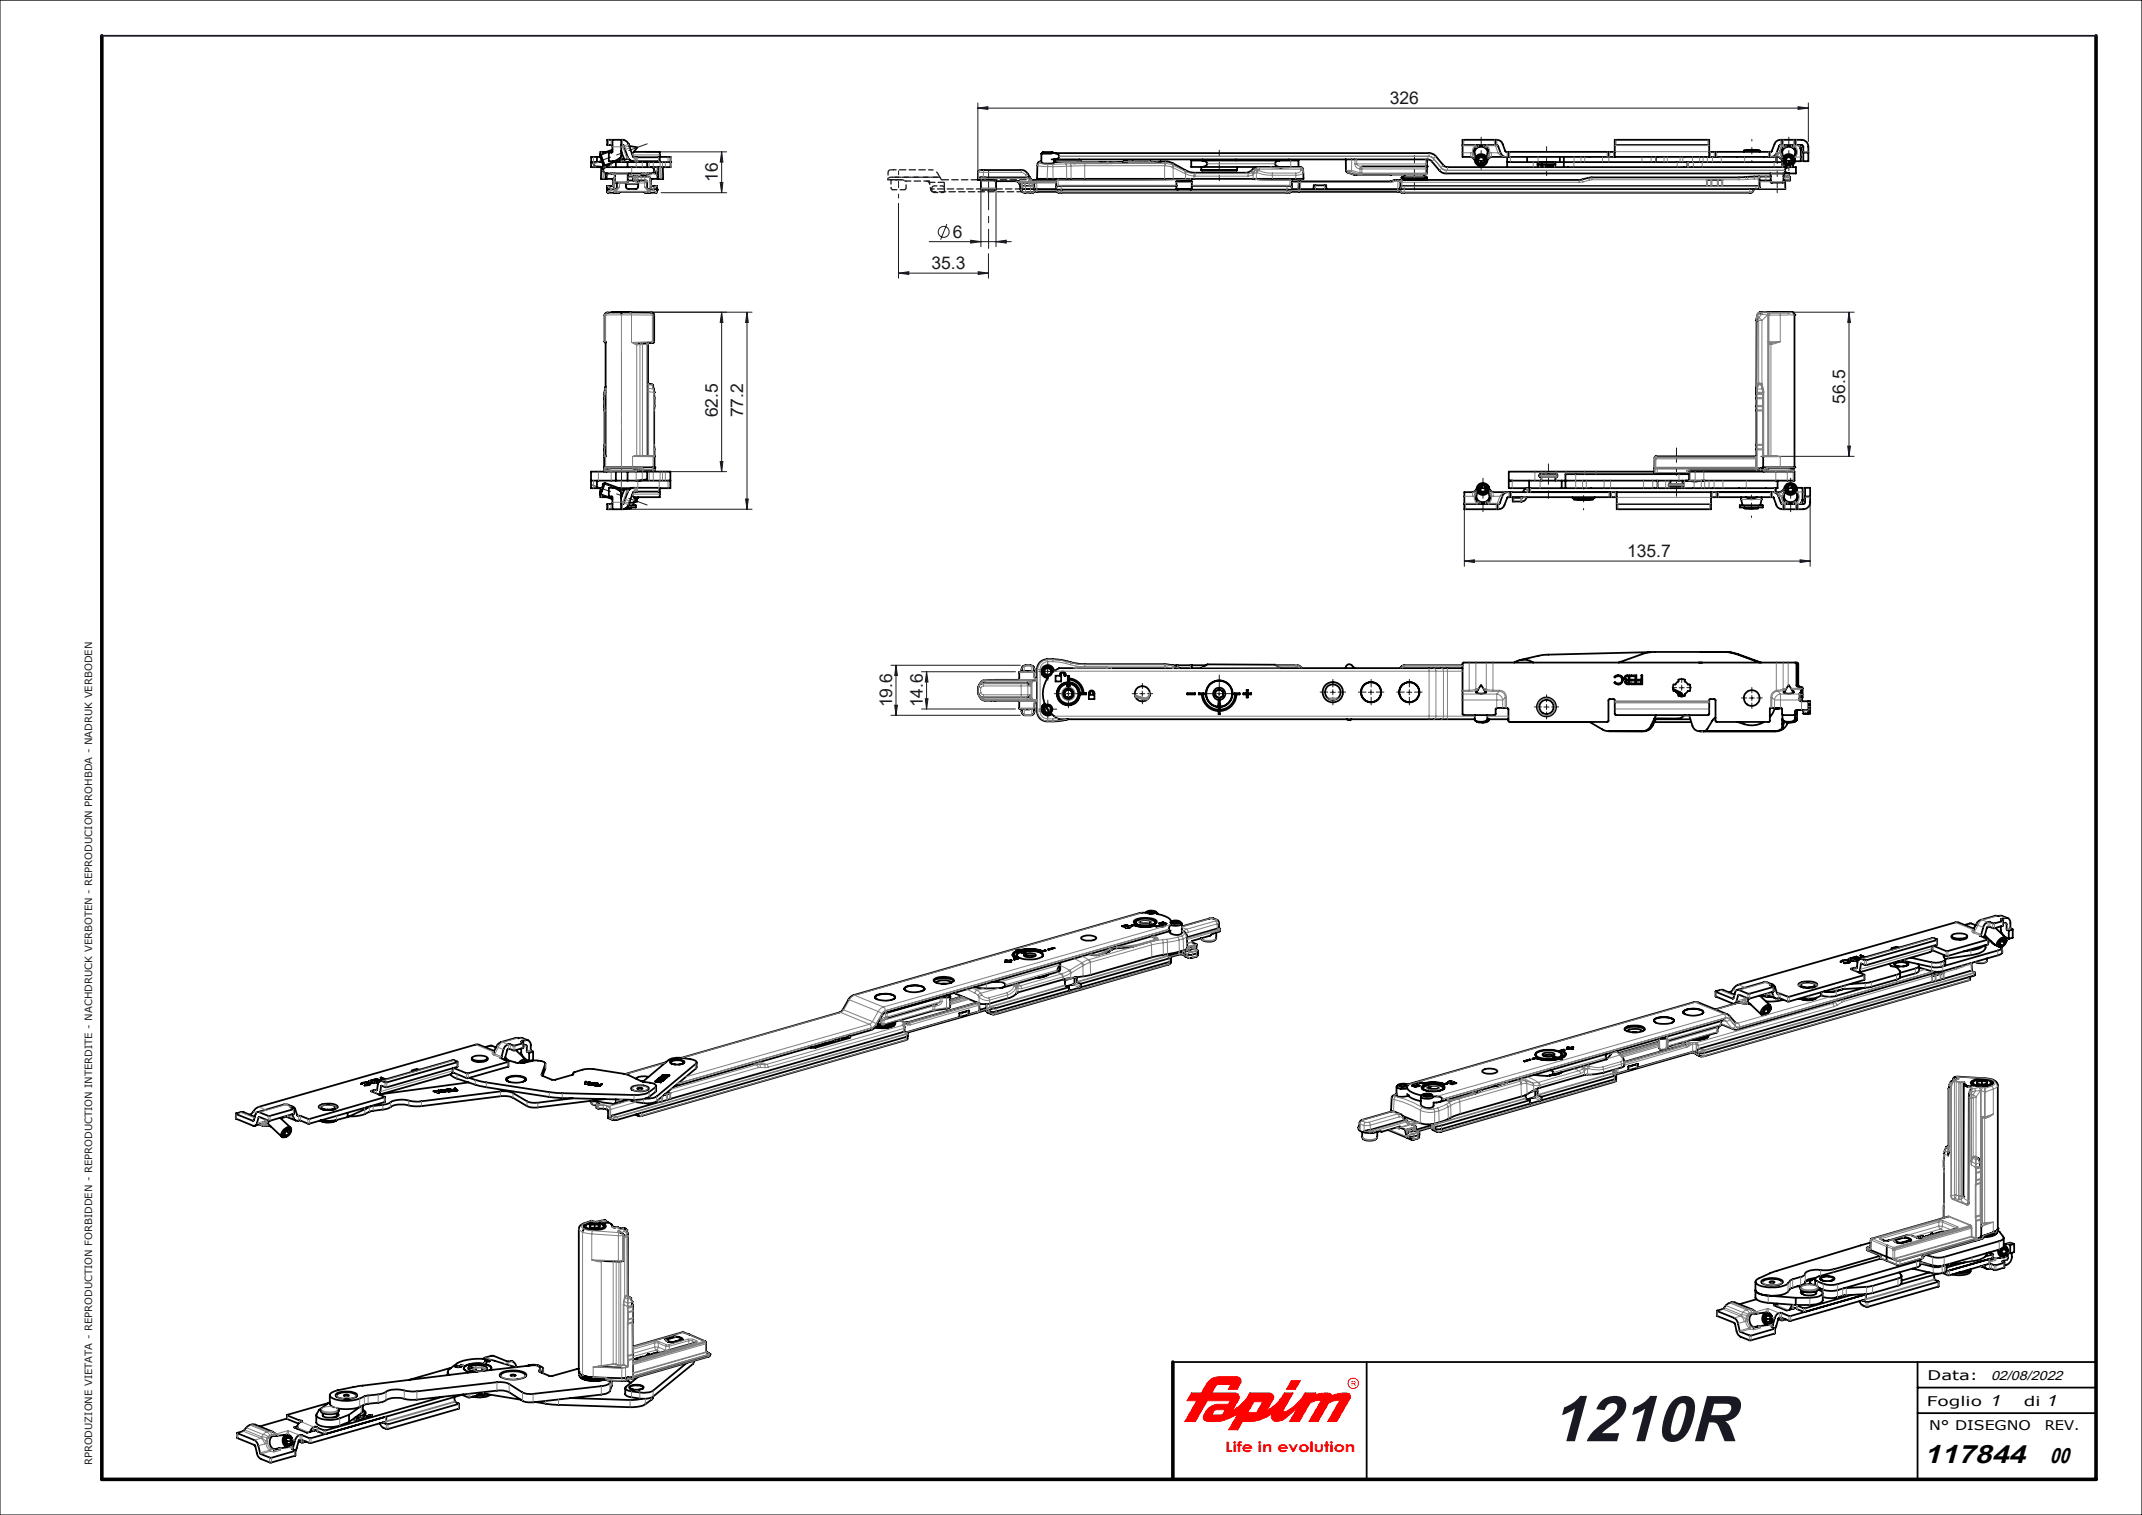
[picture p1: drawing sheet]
<svg xmlns="http://www.w3.org/2000/svg" width="420mm" height="297mm" viewBox="0 0 420 297" stroke-linecap="round" stroke-linejoin="round" font-family="sans-serif">
<defs><g id="words">
<text font-size="12.8" fill="#191924" x="303.9" y="282.5">1210R</text>
<text font-size="5.1" x="377.3" y="286.8">117844</text>
<text font-size="4.3" x="401.9" y="286.8">00</text>
<g font-size="3.4" fill="#191924">
<text x="272.5" y="20.4">326</text>
<text x="140.7" y="35.7" transform="rotate(-90 140.7 35.7)">16</text>
<text x="186.8" y="46.6">6</text>
<text x="182.6" y="52.7">35.3</text>
<text x="140.7" y="81.8" transform="rotate(-90 140.7 81.8)">62.5</text>
<text x="145.7" y="81.8" transform="rotate(-90 145.7 81.8)">77.2</text>
<text x="361.8" y="79.2" transform="rotate(-90 361.8 79.2)">56.5</text>
<text x="319" y="109.2">135.7</text>
<text x="174.9" y="138.7" transform="rotate(-90 174.9 138.7)">19.6</text>
<text x="180.9" y="138.7" transform="rotate(-90 180.9 138.7)">14.6</text>
</g>
<g font-size="3.1">
<text x="390.1" y="275.6">1</text>
<text x="401.1" y="275.6">1</text>
</g>
<text font-size="2.8" fill="#f00" x="240.2" y="284.6">Life in evolution</text>
<g font-size="2.6">
<text x="377.8" y="275.6">Foglio</text>
<text x="377.9" y="270.6">Data:</text>
<text x="390.4" y="270.6">02/08/2022</text>
<text x="396.8" y="275.6">di</text>
<text x="378.3" y="280.3">N° DISEGNO</text>
<text x="400.9" y="280.3">REV.</text>
</g>
<text font-size="2" fill="#191924" x="18.1" y="287.3" transform="rotate(-90 18.1 287.3)">RPRODUZIONE VIETATA - REPRODUCTION FORBIDDEN - REPRODUCTION INTERDITE - NACHDRUCK VERBOTEN - REPRODUCION PROHBDA - NADRUK VERBODEN</text>
<text font-size="1.4" fill="#f00" x="264.9" y="271.6">R</text>
</g></defs>
<g fill="none" stroke="#f00" stroke-width=".2">
<path d="M233.6 273.1h1.9l1.1-1.8a2.85 2.85 0 0 1 2.4-1.4h3.5a.86 .86 0 0 1 .7 1.3l-.6 1.1h-1.8l.4-.9-2.6 .1-1 1.6h4.5a.84 .84 0 0 1 .8 1.3l-1.3 2.2a8.5 8.5 0 0 0 3.5-3.5h3.8a.84 .84 0 0 1 .7 1.3l-1.2 2.2a8.9 8.9 0 0 0 3.4-3.5h1.7l-1.8 3.3a.27 .27 0 0 0 0 .3 .27 .27 0 0 0 .3 .1 8.2 8.2 0 0 0 3.9-3.7h2.1l-.2 .4 1.3-.3a1.87 1.87 0 0 1 1.8 .1l.2 .3a4.7 4.7 0 0 1 3.5-.3l.2 .4-.1 .4-2.6 4.6h-1.7l2.2-4-.2-.2-1 .2-.9 .4-2.1 3.6h-1.7l2.2-3.9v-.3l-.9 .1-1.1 .5-2.1 3.6h-1.9l1.8-3.3-1.2 1.4a6.1 6.1 0 0 1-2.5 1.7 1.05 1.05 0 0 1-1.3 0 1.05 1.05 0 0 1-.3-1.2l.1-.2a6.9 6.9 0 0 1-4 1.6h-1.9l-.9 1.6h-1.8l1.9-3.2a6.9 6.9 0 0 1-4 1.6h-2a.84 .84 0 0 1-.8-1.3 3.4 3.4 0 0 1 1.7-1.8l1-.3h2.1l.4-.6-.1-.1h-4.4l-2.3 4.1h-2.1l2.4-4.1h-1.9zM238.2 276.5l2-.1-.5 1h-2zM245.9 274.8h1.6v.1l-1.1 2-1.8 .1zM253.2 270.7h1.8l-1 1.6h-1.7z"/>
<circle cx="265.3" cy="271.2" r="1.01"/>
</g>
<path d="M0 0h420v297h-420z" fill="none" stroke="#000" stroke-width=".2"/>
<path d="M230 267h181M268 267v23M376 277h35M376 272h35M376 267v23" fill="none" stroke="#000" stroke-width=".35"/>
<path d="M411 7v283h-391v-283M230 267v23" fill="none" stroke="#000" stroke-width=".7"/>
<path d="M20 7h391" fill="none" stroke="#191924" stroke-width=".35"/>
<path d="M253.2 270.7l-.9 1.6h1.7l1-1.6zM245.9 274.8h1.6v.1l-1.2 2-1.7 .1zM233.6 273.1l-.8 1.5h1.9l-2.4 4.1h2.1l2.3-4.1h4.5v.2l-.4 .5h-2.2l-1.2 .4-.8 .7-.7 1.3 .1 .6 .6 .4h2.5l2.3-.8 1.4-.8-1.9 3.2h1.8l.9-1.6 2.7-.2 1.9-.6 1.3-.8-.2 .7 .4 .7 .8 .2 1-.4a12 12 0 0 0 3.2-2.9l-1.8 3.3h1.9l2.1-3.6 1.1-.5 .8-.1 .1 .3-2.2 3.9h1.7l2.1-3.6 1.1-.5 .9-.1 .1 .3-2.3 3.9h1.8l2.7-4.7-.1-.6-.5-.3-1.5 .1-1.6 .4-.2-.3-.4-.2-1.5 .1-1.2 .3 .2-.4h-2.1l-.2 .2a7.5 7.5 0 0 1-3.9 3.5l-.2-.4 1.9-3.3h-1.7a8.3 8.3 0 0 1-3.4 3.5l1.3-2.5v-.4l-.3-.4-.3-.2h-4l-.2 .2a8.5 8.5 0 0 1-3.3 3.3l1.4-2.5v-.5l-.4-.4-.3-.1h-4.7l.8-1.5 .3-.2h2.5l-.4 .9h1.8l.7-1.3v-.6l-.5-.5h-4l-.7 .1-1.2 .8-1.4 2.3zM238.1 276.5l.3-.1h1.8l-.5 1h-2z" fill-rule="evenodd" fill="#f00"/>
<g fill="none" stroke="#191924" stroke-width=".2">
<path d="M126.7 29.8h15.8M129.6 37.8h12.9M141.2 35.8h.5l-.2 2zM141.5 29.8l.2 2h-.5zM141.5 29.8v8M176.2 39.9v14.6M191.7 21.2l2-.3v.5zM191.7 20.2v14.1M191.7 21.2h162.9M192.3 36.5v11.9M195.3 36.5v11.9M352.6 20.9l2 .3-2 .2z"/>
<path d="M354.6 20.2v7.6M176.2 53.5l2-.2v.5zM176.2 53.5h17.6M182.2 47.4h16.1M185.7 43.9l-1.3 3.1M190.3 47.1l2 .3-2 .3zM191.8 53.3l2 .2-2 .3zM193.8 49.7v4.8M195.3 47.4l2-.3v.6zM122.8 61.2h24.7M141.5 61.2l.2 2h-.5zM141.5 61.2v31.3"/>
<path d="M146.5 61.2v38.6M146.5 61.2l.2 2h-.5zM348 61.2h15.6M362.5 61.2l.3 2h-.5zM362.5 61.2v28.3M122.8 99.8h24.7M130.4 92.5h12.1M141.2 90.5h.5l-.2 2zM146.2 97.8h.5l-.2 2zM287.1 99.7v11.3M345.3 89.5h18.3M354.9 98.3v12.7"/>
<path d="M362.3 87.5h.5l-.3 2zM287.1 110l2-.3v.6zM287.1 110h67.8M353 109.7l1.9 .3-1.9 .3zM174.7 130.4h25.4M175.4 138.3h.6l-.3 1.9zM175.7 130.4v9.8M175.7 130.4l.3 2h-.6zM180.7 131.7h18.4M180.7 139h18.4M181.4 137h.6l-.3 2zM181.7 131.7l.3 2h-.6z"/>
<path d="M181.7 131.7v7.3M204.9 139h1M204.9 131.6h1M205.4 131.1v1M205.4 138.5v1M209 136h1M209.5 135.5v1M223.5 136h1M224 135.5v1M238.5 136h1.1M239 135.5v1M260.8 135.7h1"/>
<path d="M261.3 135.2v1M268.3 135.7h1M268.8 135.2v1M275.8 135.7h1M276.3 135.2v1M302.7 138.6h1M303.2 138.1v1M329.2 134.8h1M329.7 134.3v1M343 136.8h1M343.5 136.3v1M174.7 140.2h25.4"/>
<circle cx="185" cy="45.5" r="1.08"/>
</g>
<g fill="none" stroke="#000" stroke-width=".2">
<path d="M120.1 29.6l-2.5 .9M122.3 31l-4 1.4M123.2 28.2h.1M204.4 32h.1M206.4 32h.1M289.4 30.7a1.21 1.21 0 0 1 1-1.9 1.21 1.21 0 0 1 1 1.9M349.7 30.7a1.21 1.21 0 0 1 1-1.9 1.21 1.21 0 0 1 1.1 1.9M117.6 96.8l2.5 .8M118.3 94.8l4 1.5M123.2 99h.1M289.7 96.6a1.2 1.2 0 0 0 1.1 1.8 1.2 1.2 0 0 0 1-1.8M350.1 96.6a1.2 1.2 0 0 0 1 1.8 1.2 1.2 0 0 0 1-1.8"/>
<path d="M289.4 141.3a1.66 1.66 0 0 0 2 0M291.4 141l.4 .3a1.12 1.12 0 0 1-1.3 .3M349.7 141.3a1.66 1.66 0 0 0 2.1 0M351.8 141l.3 .3a1.12 1.12 0 0 1-1.2 .3"/>
<circle cx="290.4" cy="31.4" r="1"/>
<circle cx="350.7" cy="31.5" r=".99"/>
<circle cx="290.8" cy="95.8" r=".99"/>
<circle cx="351.1" cy="95.8" r=".99"/>
</g>
<g fill="none" stroke="#191924" stroke-width=".25" stroke-dasharray="1.3 .6" stroke-linecap="butt">
<path d="M174.2 34.9l.5-.2M174.7 35.5l-.2-.3M174.7 36.8l.1 .2M177.3 35.4l.3 .1M177.6 37l.1-.2M182 35.7l-.4-.2M182.2 35.8l-.2-.1M182.3 36.1l-.1-.3M182.5 37.2l.3 .4M184.4 34.8l-.2-.1M184.5 35.1l.2 .1M184.9 37.7l.3-.2"/>
<path d="M185.1 35.8l-.1-.1"/>
</g>
<path d="M176.7 35.2l.6 .2" fill="none" stroke="#191924" stroke-width=".25" stroke-dasharray="1.3 .6" stroke-dashoffset=".3" stroke-linecap="butt"/>
<path d="M183.9 34a1.5 1.5 0 0 0-1.3-.7" fill="none" stroke="#191924" stroke-width=".25" stroke-dasharray="1.3 .6" stroke-dashoffset=".8" stroke-linecap="butt"/>
<path d="M174.6 33.3l-.3 .1-.2 .4M182.7 37.3l.1 .3 .4 .1M183.2 36.4l-.4 .2-.1 .3M185.2 36.9l-.2-.3-.3-.2" fill="none" stroke="#191924" stroke-width=".25" stroke-dasharray="1.3 .6" stroke-dashoffset=".4" stroke-linecap="butt"/>
<g fill="none" stroke="#191924" stroke-width=".2" stroke-dasharray="15.2 1.3 1.3 1.3">
<path d="M204.4 139h-.7M204.4 131.6h-.7M205.4 138v-.7M205.4 130.6v-.7M205.4 132.6v.8M206.4 139h.8M206.4 131.6h.8M208.5 136h-1.8M209.5 135v-1.8M209.5 137v1.8M210.5 136h1.8M223 136h-1"/>
<path d="M224 135v-1M224 137v1M225 136h1M238.1 136h-2.7M239.1 135v-2.7M239.1 137v2.6M240.1 136h2.6M260.3 135.7h-1.5M261.3 134.7v-1.5M261.3 136.7v1.5M262.3 135.7h1.5M267.8 135.7h-1.5"/>
<path d="M268.8 134.7v-1.5M268.8 136.7v1.5M269.8 135.7h1.5M275.3 135.7h-1.5M276.3 134.7v-1.5M276.3 136.7v1.5M277.3 135.7h1.5M302.2 138.6h-1.3M303.2 137.6v-1.4M303.2 139.6v1.4M304.2 138.6h1.4M328.7 134.8h-.8"/>
<path d="M329.7 133.8v-.9M329.7 135.8v.9M330.7 134.8h.9M342.5 136.8h-1.1M343.5 135.8v-1M343.5 137.8v1.1M344.5 136.8h1M205.4 140v.8"/>
</g>
<path d="M126.9 28.2l-10.8 3.9M126.9 99l-10.8-3.9" fill="none" stroke="#191924" stroke-width=".2" stroke-dasharray="15.2 1.3 1.3 1.3" stroke-dashoffset="11.4"/>
<path d="M121.9 95.7v-26.5" fill="none" stroke="#191924" stroke-width=".2" stroke-dasharray="15.2 1.3 1.3 1.3" stroke-dashoffset="3.9"/>
<path d="M193.8 33.5v15.2" fill="none" stroke="#191924" stroke-width=".2" stroke-dasharray="15.2 1.3 1.3 1.3" stroke-dashoffset="7.6"/>
<path d="M239.1 35.4v-6" fill="none" stroke="#191924" stroke-width=".2" stroke-dasharray="15.2 1.3 1.3 1.3" stroke-dashoffset="14.2"/>
<path d="M277.3 37.2v-6.8" fill="none" stroke="#191924" stroke-width=".2" stroke-dasharray="15.2 1.3 1.3 1.3" stroke-dashoffset="13.7"/>
<path d="M303.2 28.7v5.7" fill="none" stroke="#191924" stroke-width=".2" stroke-dasharray="15.2 1.3 1.3 1.3" stroke-dashoffset="14.3"/>
<path d="M343.5 27.3v4.4M343.4 97v4.4" fill="none" stroke="#191924" stroke-width=".2" stroke-dasharray="15.2 1.3 1.3 1.3" stroke-dashoffset="14.9"/>
<path d="M348.5 30.1v7.7" fill="none" stroke="#191924" stroke-width=".2" stroke-dasharray="15.2 1.3 1.3 1.3" stroke-dashoffset="13.3"/>
<path d="M303.6 97.7v-6.8" fill="none" stroke="#191924" stroke-width=".2" stroke-dasharray="15.2 1.3 1.3 1.3" stroke-dashoffset="13.8"/>
<path d="M328.7 87.8v9.5" fill="none" stroke="#191924" stroke-width=".2" stroke-dasharray="15.2 1.3 1.3 1.3" stroke-dashoffset="12.4"/>
<path d="M310.5 100v-4.4" fill="none" stroke="#191924" stroke-width=".2" stroke-dasharray="15.2 1.3 1.3 1.3" stroke-dashoffset="15"/>
<path d="M290.4 26.9v6.5M350.7 26.9v6.5M290.8 100.3v-6.5M351.1 100.3v-6.5" fill="none" stroke="#191924" stroke-width=".2" stroke-dasharray="15.2 1.3 1.3 1.3" stroke-dashoffset="13.9"/>
<path d="M176.2 33.5v5.3" fill="none" stroke="#191924" stroke-width=".2" stroke-dasharray="15.2 1.3 1.3 1.3" stroke-dashoffset="14.5"/>
<path d="M174.8 37l.2 .2M174.9 34.7h-.2M174.9 34.7h8.9M175.2 33.3h-.5M177.4 37.2l.2-.2M182.2 35.6v-.1M182.7 37v-.1M182.7 37.3v-.3M184.4 34.8l.1 .3M184.7 35.2h18.4M185.2 36.9v.1M185.2 37v.5" fill="none" stroke="#191924" stroke-width=".25" stroke-dasharray="1.3 .6"/>
<path d="M183.9 34l.5 .8M185.1 35.8l.1 1.1M203.6 37h-21.1" fill="none" stroke="#191924" stroke-width=".25" stroke-dasharray="1.3 .6" stroke-dashoffset=".5"/>
<path d="M174.1 33.8v1.4M174.7 35.5v1.3M175.2 33.3h7.4M177.7 36.8v-1.3M183.2 36.4h1.5M203.7 37.6h-20.7" fill="none" stroke="#191924" stroke-width=".25" stroke-dasharray="1.3 .6" stroke-dashoffset=".7"/>
<path d="M175.5 34.7h8.7" fill="none" stroke="#191924" stroke-width=".25" stroke-dasharray="1.3 .6" stroke-dashoffset=".1"/>
<path d="M177.6 35.5h4.6M182.2 35.7h2.8" fill="none" stroke="#191924" stroke-width=".25" stroke-dasharray="1.3 .6" stroke-dashoffset=".2"/>
<path d="M182.5 37.2l-.3-1.7M184.9 37.7h-1.7" fill="none" stroke="#191924" stroke-width=".25" stroke-dasharray="1.3 .6" stroke-dashoffset=".9"/>
<path d="M175 37.2h2.4" fill="none" stroke="#191924" stroke-width=".25" stroke-dasharray="1.3 .6" stroke-dashoffset=".4"/>
<path d="M175.5 35.2h1.2" fill="none" stroke="#191924" stroke-width=".25" stroke-dasharray="1.3 .6" stroke-dashoffset=".6"/>
<path d="M176.7 35.2h-1.9" fill="none" stroke="#191924" stroke-width=".25" stroke-dasharray="1.3 .6" stroke-dashoffset="1"/>
<path d="M174.1 35.2h2.6" fill="none" stroke="#191924" stroke-width=".25" stroke-dasharray="1.3 .6" stroke-dashoffset=".3"/>
<g fill="#191924">
<path d="M352.6 20.9l2 .3-2 .2zM191.7 21.2l2-.3v.5z"/>
<path d="M287.1 110l2-.3v.6zM353 109.7l1.9 .3-1.9 .3z"/>
<path d="M195.3 47.4l2-.3v.6zM190.3 47.1l2 .3-2 .3z"/>
<path d="M191.8 53.3l2 .2-2 .3zM176.2 53.5l2-.2v.5z"/>
<path d="M141.2 90.5h.5l-.2 2zM141.5 61.2l.2 2h-.5z"/>
<path d="M362.3 87.5h.5l-.3 2zM362.5 61.2l.3 2h-.5z"/>
<path d="M141.5 29.8l.2 2h-.5zM141.2 35.8h.5l-.2 2zM146.5 61.2l.2 2h-.5zM146.2 97.8h.5l-.2 2z"/>
<path d="M181.7 131.7l.3 2h-.6zM181.4 137h.6l-.3 2z"/>
<path d="M175.7 130.4l.3 2h-.6zM175.4 138.3h.6l-.3 1.9z"/>
</g>
<g fill="none" stroke="#000" stroke-width=".35">
<path d="M116.5 31.8v.7l.1 .2 .5-.1a3.8 3.8 0 0 0 3.3-.8h.4M116.5 31.8h1.6M116.5 31.8h-.6v1h3M116.5 31.8h.1M117.1 30.8h.6M117.1 30.8h-1.2v1M117.1 30.8v1M117.8 30.2l.8 2.4M117.8 30.2l-.2 .3 .1 .4 .6 1.5 .3 .2M117.9 32.8l-.1 2.3h1M118.1 32.8v.6l.2 .2M118.3 33.4l.1 .4 .5 .2"/>
<path d="M118.3 32.8h.1M118.3 33.4h.1M118.8 35.1h.1M118.9 34l-.1 1.1M118.9 32.8a.56 .56 0 0 0-.6 .6M118.9 32.8h8.8M118.9 35.1h1.4M119 29.8h-1.3v.5M119 37.1h1.9M119 37.1l.1 .7h1.7M119 37.2h.1M119 37.2l.1 .4"/>
<path d="M119.1 37.6h.1M119.1 34l-.1 .3-.1 .8M119.2 36.4h-.2v.8M119.2 36.4h1M119.2 36.4l.1 .1M119.7 32.2l-1.1 .4M119.8 34l.4 .1M119.9 35.1l.4 .2M120.1 27.4v2.4l-.7 .1v1.7h1l1.3-.7 .1-3.5M120.1 27.4h-1v1h1M120.1 27.4h1.7M120.1 29.3l-2.3 .9"/>
<path d="M120.1 34l.5 .2M120.2 35.2l.1 .1M120.3 35.3h.1M120.3 35.3l-.1 1.2M120.3 36.5h-1.2l-.1 .6M120.5 34l.1 1.8h2.4l.2-1.8M120.5 37.7l-.1 .1M120.5 37.7l.1-.1h6.6l.1 .1M120.6 34.7l-.3 .4v1.5l.2 .3M120.8 31.8h2.2M120.8 31.8v1M120.8 37.2h.1"/>
<path d="M120.8 37.2l-.2 .1-.1 .4M120.9 37.1l-.1 .1M120.9 37.6l-.1 .2M120.9 37v.1M121 35.8l-.1 1.3M121.5 37.6l-.1 .2h-.6M121.8 27.4h.3M121.8 28.4h.3M121.8 29.6l.6 1.7 .6-.2M122.1 28.4l.2 .1 .8 2.3a1.81 1.81 0 0 0 1.7 .8h4.6v-.8M122.1 27.4a1.94 1.94 0 0 1 1.3 1.4l.7 1.9 .3 .1M122.1 28.4h.1"/>
<path d="M122.1 27.4h.1M122.4 31.2l-1.6 .6M123 31.2l.3-.1 .6 .5h.3M123 31.8h3.9M123 31.8v1M123.1 35.4h1M123.1 34.6h1.1M123.4 28.6l1.6 .3-1.1 1.3M123.6 34h.1M124.1 35.4l2.7 .1 .1 1.6M124.2 34.6h2.8a.48 .48 0 0 1 .5 .5l.1 1.6-.1 .2M124.2 34.6l-.1 .8"/>
<path d="M124.3 29.8h5.1v1M124.4 30.8h5M124.4 30.8h.1M125.2 35.6a.48 .48 0 0 1-.5 .5h-1.5l-.4-.3M125.2 35.6l-.1 .9a.48 .48 0 0 1-.5 .5h-1.4a.48 .48 0 0 1-.5-.5v-.7M125.2 35.4v.2M125.8 34v.6M126.3 34l.3 .2M126.3 37.6l.1 .2h.7M126.6 34.2l-.8 .1M126.9 37.1h1.9l-.1 .7h-1.6M126.9 37.1l.1 .1"/>
<path d="M126.9 37.6l.2 .2M127 34l-.4 .2M127 37.2l.3 .1v.4M127.3 37.7h.1M127.3 37.7l.1 .1M127.4 34l-.4 .1M127.5 35.1h1.4M127.5 35.3h.1M127.6 35.3h.1M127.6 36.5h1.2v.1M127.6 35.2l.3-.1zM127.6 35.3l.1 1.2"/>
<path d="M127.7 32.8l.4 .1 .2 .5M127.7 36.4h1.1v1.2M128.3 33.4a.6 .6 0 0 1-.6 .6h-8.8M128.3 32.8h.1M128.3 33.4h.1M128.3 33.8l.6 .5v.8M128.8 37.6h.1M128.8 37.2h.1M128.9 35.1h.1M129 32.8v.7l-.9 .3M129 33.5v1.6M129.4 30.8h2.1v2h-3.8"/>
<path d="M130 32.8v2.3h-1M131.4 31.8h-4.5v1M131.4 31.8h.1M192.1 35.3l.2 .1v1.5l.3 .3h2.5l.2-.3v-1.4M192.3 33.3a.43 .43 0 0 0-.5 .5l-.1 1.5h2.8l.7 .2h4.6v.3M192.3 33.3h7.9a1.95 1.95 0 0 1 1.8 1.6M199.2 35.5a.74 .74 0 0 1 .7 .6M199.8 35.8l.3 1.3M199.8 35.8h2.9M200.1 37.1l.3 .5M200.1 37.1h.2M200.3 37.1h6.8"/>
<path d="M200.3 35.9h2.2M202 34.9l-9.9-.1-.3 .2M202 34.9l.4 .4M202.3 35.3h4.8M202.7 35.8h.1v1.1M202.7 35.8h.6M202.8 37.6h4.4M202.8 36.9a.58 .58 0 0 0-.7-.4h-1a.61 .61 0 0 0-.8 .6M202.8 36.9v.7l-.1 .1-1.6 .1a.64 .64 0 0 1-.8-.7M204.2 31.7a.62 .62 0 0 0-.8 .7l-.1 2.7h42.4M204.2 30.1h2M204.2 30.1v1.8"/>
<path d="M204.2 31.9l.8 .2 1.6-.2M206.1 30h74.1a1.82 1.82 0 0 1 1.4 .7l1.6 1.9 .5 .2h67.1M206.2 31.3h57.7M206.6 30l-.2-.2h-1.3a.81 .81 0 0 0-.9 .3M206.7 30l.8 .3 .2 .3M206.7 31.7h.7M206.8 35.1l.3 .2v2a.7 .7 0 0 0 1 .5h44.2a.72 .72 0 0 0 1-.5v-2l.3-.2M207.1 37.2h1M207.1 31.4h4.7v.2v.1h-4.6zM207.3 31.3v.1M207.4 31.7h.1M207.4 31.7h.9"/>
<path d="M207.6 31.7h.1M207.7 30.7l-.1 .1a.96 .96 0 0 1-.9 .5v.6M207.7 30.6v.1M208.1 37.2h.1M208.1 37.2h44.2M210.2 31.7l.2 .2-.1-.1M210.3 32h.6M210.6 31.9v.2M210.7 31.8h-.1M210.7 31.8h.1M210.9 32h.1M211.3 31.7l-.1 .1"/>
<path d="M211.6 31.8h.1M211.7 31.3v.1M215.5 31.8h.1M216.8 31.7h.1M216.8 31.7l-6.1 .1M216.8 31.7h.7M217 31.7h.1M217 32h.1M217.5 31.7h.1M220.4 31.7h5.3M220.4 31.7h.1M220.4 31.7h-.1"/>
<path d="M220.8 31.7h-.1M220.8 31.7h.1M221.3 31.8l-1.6 .1M222 31.7h.1M223.3 31.9h.1M225.4 31.9l-14.5 .1M225.4 31.9h.1M227.2 31.7h-9.7M227.5 31.7h.1M227.5 31.7h1.8l3.8 2 1 .2h10.3l.6-.2 .7-.6M227.5 31.7l-2.1 .2M230.7 36.4h-22.9a.63 .63 0 0 0-.7 .5"/>
<path d="M230.7 36.4v.6l.2 .2M230.7 36.4v-.8l.1-.2h2.7l.2 .1v.9M230.7 35.6h3M230.7 37.1h2.9M233.7 36.4v.6l-.3 .2M233.7 36.4h18.9a.63 .63 0 0 1 .7 .5M234.1 35.1h-.6M235.5 33.3h7.1M235.5 33.3l.2 .1h6.8l.1-.1M235.5 32.7v.6M235.7 32.7l19.3 .1a.48 .48 0 0 1 .5 .5M235.7 31.5a.94 .94 0 0 1 1 .6v.1l-.5 .4-.5 .1"/>
<path d="M235.7 31.5h-2.1v1.2h2.1M235.7 31.5h18.9v1.2h-1.5M235.8 31.3v.2M242.3 31.3v.2M242.6 32.7v.6M245.7 35.1l.5 .1M246.7 32.8l-1 .3M249.1 32.8h3.9M249.3 32.7v.1M250.9 31.5a.67 .67 0 0 0-.9 .6 .67 .67 0 0 0 .9 .6M251 32.8h.1M251.1 32.8h.1"/>
<path d="M252.3 37.2h.1M252.3 37.2h1M252.7 31.3h.1M252.9 32.7v.1M253.2 37.6h21.4M253.3 37.1h1.4M253.3 35.6h1.7M254.7 37.1h2.9M255 35.6l-.2 .1-.1 1.4M255.5 33.3l.1 1.8h-9.9M255.5 33.3h.1M257.6 37.1v-.8h2.4l.1 .8"/>
<path d="M257.6 37.1h2.5M260.1 37.1h14.5M263.9 31.3v2.2l.3 .3M263.9 31.3h16.1l.6 .2 1.6 1.9a1.64 1.64 0 0 0 1.4 .6h67.2M264.2 33.8h.1M264.2 33.8l1.4 .5M265.5 34.3h.1M272.7 34.2h.1M272.9 34.2l-7.3 .1M273.1 35.4l-.5 .2h-17.6M273.1 35.4h.1M274.6 37.1h70.5"/>
<path d="M274.6 36.9a.63 .63 0 0 1 .7-.4h69a.58 .58 0 0 1 .8 .4M274.6 37.1v.4a.55 .55 0 0 0 .7 .3h67.8a.59 .59 0 0 0 .7-.7M274.6 36.9v.2M274.6 35.6v1.3M274.8 34.8h2.5M274.8 35.2h5M274.8 35.2l.1 .1M274.8 34.8v.4M275.4 34.2l-.1 .6M277.3 34.8h2.5M277.3 34.8h-2.5M279.2 34.2l.1 .6"/>
<path d="M279.8 32.9h.1M279.8 34.8h.1M279.8 32.4v1.6l-.2 .2h-6.8M279.8 31.3v1.1M279.8 32.4l-.2 .2h-12.6M279.8 32.6h.1M279.8 32.6v.3M279.8 34.8v.4M279.8 35.2v.1M286.8 28.4h6.5M286.8 28.4v2.4h1.6l.8 .5M289.2 30v1.4"/>
<path d="M289.4 28.8l-.4 .7v.8M289.6 28.4l.2 .2-.1 .3M289.7 28.9l.7-.2 .7 .2M289.7 28.9a1.3 1.3 0 0 0-.5 1.7M289.8 31.4l.6 .2M289.8 31.9v-.8l.6-.3 .6 .3v.7l-.6 .3M289.8 31.9l.6 .2M289.8 31.1v.8M290.4 31.6v.5M291 31.3l-.6 .3M291.1 28.9a1.3 1.3 0 0 1 .5 1.7M291.2 28.4l-.2 .2 .1 .3"/>
<path d="M291.4 28.8l.4 .7v.8M291.6 30v1.4M293.3 27.4h-6.5v1M293.3 27.4h.2a1.24 1.24 0 0 1 1.1 .9l.6 1.4 .6 .1M293.3 28.4l.4 .2 .5 1.3a1.21 1.21 0 0 0 1.2 .9M293.3 27.4v1M295.5 30.8h.3M295.5 30.8h-3.1l-.8 .5M295.5 31.8h.7zM295.5 30.8v2M295.8 29.8h19.6M295.8 30.8h40.6"/>
<path d="M295.8 29.8v1M296.2 31.8h9.7M299.4 30.8v1M301.5 32.3h3.5M301.5 31.9h3.5M301.5 32.3l.1 .2h3.3l.1-.2M301.5 31.9v.4M301.9 31.8h.1M304.6 31.8h.1M305 31.9v.4M305.9 31.8h25M305.9 30.8v1"/>
<path d="M306.6 30.8v2M315.4 29.8h1.2M315.4 29.8v1M316.6 28.4v-1h18.5v1M316.6 28.4h18.5M316.6 28.4v1.3M316.6 29.7v1.1M324.7 30.8v1M330.9 31.8h2.4M330.9 31.8v1M333.3 31.8h16.1M333.3 31.8h.5"/>
<path d="M334.6 35.3h3.2M335.1 28.4v1.3M335.1 29.7v1.1M335.1 29.8h1.3M336.4 30.8h10.6M336.4 29.8h10.6M336.4 29.8v1M341.9 29.5l1.2-.1 1.9 .1M341.9 29.5h3.1M341.9 29.5v.3M344.9 34.6l-3.9 .2h-29.1l-2.1 .5h-36.3l-.3 .1M344.9 34.6l.1 .1 .1 2.2"/>
<path d="M344.9 34.6h2.3M345 35.4h2.2M345 29.5v.3M345.1 36.9v.2M347 30.8h1.2M347 29.8v1M347.1 34l.1 .1 .1 1.7h2.3l.1-1.7 .1-.1M348.2 30.8h.1M348.2 30.8v1M349.4 27.4h2.6M349.4 28.4h2.6M349.4 27.4h-.2a1.24 1.24 0 0 0-1.3 .9l-.5 1.4-.4 .1"/>
<path d="M349.4 28.4l-.5 .1-.5 1.4a1.21 1.21 0 0 1-1.2 .9M349.4 31.8l.2 .9h.6l.7-.1M349.4 31.8h.2M349.4 31.8h.1M349.4 27.4v1M349.5 30v1.4l-.7-.6h-.6M349.7 28.8a1.55 1.55 0 0 0-.3 1.5M349.7 34.6h1.2l.1 .8h-1.3M349.9 28.4l.2 .2-.1 .3M350 33.4l.2 .4 .6 .2M350 33.4h.1M350 28.9l.7-.2 .7 .2"/>
<path d="M350 28.9a1.3 1.3 0 0 0-.5 1.7M350 35.4l.1 1.7h-5M350.1 31.1l.1 .3M350.2 31.4l.6 .2M350.2 31.9l-.1-.7 .5-.4 .7 .2 .1 .7-.6 .4M350.2 31.9l.6 .2M350.2 31.4v.5M350.8 32.8a.81 .81 0 0 0-.8 .5v.1M350.8 32.8h1.3v1.2h-1.3M350.8 31.6v.5M351.3 31.3l-.5 .3M351.4 28.9a1.3 1.3 0 0 1 .6 1.7"/>
<path d="M351.5 28.4l-.1 .2v.3M351.5 32.3v.5M351.8 28.8l.3 .7v.8M352 27.4h.2a2.35 2.35 0 0 1 2 .4l.3 .7 .1 1.4M352 28.4h1.4l.2 .3v1.2M352 27.4v1M352 30v1.4M353.1 29.3l-.3-.9 .3 .6v2.6h-1.1M353.6 29.9v1.7h1v-1.7M353.6 29.9h1M118.5 61.8h.1M118.5 61.8v5.2l.2 .2"/>
<path d="M118.5 76.9v12.6M118.5 76.9h.1M118.7 67v22.5M118.7 75.7l-.2 1.2M121.8 61.2v.5M121.8 61.2l-2.6 .1a.57 .57 0 0 0-.7 .5M121.8 61.2l6 .1 .4 .2v5.7l-3.2 .1M123.6 61.2h-3.6M123.6 61.2h.1M127.1 75.2l.7 .1 .2 .2 .3 1.4M127.2 67.3h-.1v22.1h.1M127.2 67.3h.1"/>
<path d="M128.3 76.9v12.6M128.3 76.9h.1M344.4 76.8l-.1 14.9h-19.8M344.4 76.9h.1M344.4 62.8v14M344.4 62.8h.1M344.5 62.2l-.1 .6M344.7 75.4l-.3 1.4M345.1 61.2h.3M345.3 61.2h.1M345.4 61.2h.1M346.6 61.2h.1"/>
<path d="M346.6 61.2h4.4M346.6 61.2l-1.8 .1-.2 .3-.2 1.2M346.6 61.2h4.2M347 67.2h.3M350.9 61.2h.5M351.4 61.2l.3 .1 .2 .4M351.4 61.2h.1M351.9 61.7h.1M351.9 61.7v29.9M115.9 94.2h4.9M117.1 95.7h.6M117.1 94.2v1.5"/>
<path d="M117.7 95.7h.3M117.7 96.9v.6h1.3M117.7 95.7v.7M117.8 97l2.3 .9M118 95.7h.1M118.5 91.6h9.6M118.5 89.5h.1M118.5 92.1l.4 .1M118.5 92.1l.1 .1M118.5 92.1v.4M118.5 89.5v2.6M118.5 89.4v.1"/>
<path d="M118.6 89.4l.1 .1M118.6 94.7l-.8 2.3M118.6 94.7a.63 .63 0 0 0-.5 .7l-.5 1.3 .2 .3M118.6 94.7l3.8 1.4M118.6 91.7h7.1M119.8 91.7l-.9 .4 .1 .4M120.1 99.8v-2.3l-.1-.2h-.6v-1.7h1.1l1.2 .7 .1 3.5M120.1 98.8h-1v1h1M120.1 99.8h1.7M120.8 92.5h-4.9v3.2h1.2M120.8 92.5h2.2M120.8 94.2h2.2"/>
<path d="M120.8 92.5v1.7M121.5 95.7h2.3M121.8 99.8h.3M121.8 98.8h.3M122.1 98.8h.1M122.1 99.8h.1M122.6 99.7h1.2M123 92.5h1.7M123 92.5v1.7M123.2 99.1h1.5v.4h-1.8M123.2 99a1.31 1.31 0 0 1-1.1 .8M123.2 99h.1"/>
<path d="M123.8 99.7h-1.3M123.8 99.5v.2M123.9 91.7l.9 .4-.1 .4M123.9 97l1.1 1.4-1.6 .2M124.2 95.6a1.01 1.01 0 0 0-.9 .5l-.9-.2-.6 1.7M124.2 95.6h5.2v.8M124.2 95.6a1.21 1.21 0 0 0-1.1 .8l-.8 2.3-.2 .1M124.3 98.5l-.1 .6M124.4 96.4h5M124.4 96.4l-.3 .1-.9 2.5M124.4 96.4h.1M124.4 97.5v.1"/>
<path d="M124.6 97.9h.3M124.7 89.4h3.6v.1M124.7 92.5h2.2M124.8 92.2h.5M124.9 97.9h-.3M124.9 97.6v.3M125.1 94.2h6.3M125.1 91.7l.1 .1M125.1 97.5v.1h-.7M125.2 92.1l.1 .1M125.3 92.2h2.9M126.9 92.5l-.1 1.5-1.6 .2h-2.2"/>
<path d="M126.9 92.5h4.5v3.2h-2M128.1 91.6h.1M128.1 91.6h.2M128.2 92.2h.1M128.3 89.5v2.6l-.1 .1M129.4 96.4v1.1h-5.1M287.1 98.8h6.5M287.1 98.8v1h6.5M289.3 97.1v.1a1.36 1.36 0 0 0 .5 1.2M289.4 96.9l-.1 .2M289.5 96.6a1.31 1.31 0 0 0 .6 1.8M289.5 95.9l-.7 .6h-1.7v2.3"/>
<path d="M289.5 97.6a1.26 1.26 0 0 0 1.3 1.2 1.26 1.26 0 0 0 1.2-1.2M289.5 95.8v1.4M290.1 98.4l.7 .2 .7-.2M290.1 98.4l.1 .2-.3 .2M290.5 95.6l-.3 .4M290.5 95.6l.8 .2M290.5 95.1l-.4 .5 .2 .7 .7 .1 .5-.5-.2-.6M290.5 95.1l.8 .2M290.5 95.1v.5M291.3 95.8v.3M291.3 95.3v.5M291.5 98.4l-.1 .2 .2 .2"/>
<path d="M292 95.9l.7 .6h3.4M292 96.6a1.29 1.29 0 0 1-.5 1.8M292 95.8v1.4M292.1 96.9l.1 .2M292.2 97.1a1.21 1.21 0 0 1-.4 1.3M293.6 98.8v1M295.7 96.5a1.21 1.21 0 0 0-1.1 .8l-.5 1.4-.5 .1M295.8 94.2h.7zM296.1 96.5h52.1M296.1 97.5h19.6M296.1 97.5h-.5l-.6 1.5a1.39 1.39 0 0 1-1.4 .8M296.1 96.5v1"/>
<path d="M296.5 94.2h9.7M298.3 98.3h.1M298.3 97.6h.1M298.3 97.6h-1.7v.7h1.7M298.6 97.5l-.3 .1M299.3 97.5a.97 .97 0 0 1-1 .8M299.6 95.7h-.1a.91 .91 0 0 0-.9 .8M299.8 94.2v1.5M299.9 95.7h48.3M299.9 95.7v.8M301.9 93h3.3l.2 .4-.1 .1h-3.4zM302.2 93.5v.7"/>
<path d="M305 93.5v.7M306.2 94.2h25M306.2 94.2v1.5M308.3 97.5v.1h4.4v-.1M308.6 97.9l.9 .1 2.9-.1M308.6 97.9h3.8M308.6 97.6v.3M312.4 97.6v.3M315.7 97.5h1.3M315.7 96.5v1M317 98.8v1h18.5v-1M317 98.8h18.5"/>
<path d="M317 96.5v2.3M324.4 91.8v.9h6.8l.1-.5M324.4 92.5h-28.6v3.2h4.1M324.5 91.7h.1M325 94.2v1.5M327.2 95l3-.1v.4h-3zM327.5 94.2l-.1 .7M327.5 92.7v.3M329.9 94.2l.1 .7M329.9 92.7v.3M330.5 94.2l1.7 .2 2-.2M331.2 92.5h20.7v1.7h-20.7"/>
<path d="M331.2 94.2v-1.2h-24.2v2.7M335.5 96.5v2.3M335.5 97.5h1.2M336.7 97.5h10.7M336.7 96.5v1M341.1 99.1h4.6v.4h-4.6zM341.4 97.5l.3 1.6M342.1 99.7h2.6M342.1 99.5v.2M342.3 97.5l.2 .1a1.2 1.2 0 0 0 1.6 0l.5-.1M344.4 89.4l-.1 .1h-19.7l-.2 .2v2.1M344.5 91.8h.1"/>
<path d="M344.7 99.5v.2M345.4 97.5l-.2 1.6M345.7 89.5h.1M345.7 89.5v2.7M345.8 89.4l-.1 .1M345.8 92.2l.1 .3M345.8 89.4h2.1M346.7 91.8h.1M346.7 91.7v.1M346.7 91.7l-.1 .5h-15.4M347.4 97.5h.2M347.4 96.5v1"/>
<path d="M347.6 97.5l.2 .1 .5 1.4a1.48 1.48 0 0 0 1.5 .8M347.6 96.5a1.21 1.21 0 0 1 1.1 .8l.5 1.4 .6 .1M347.6 97.5h.1M348.2 95.7v.8M348.5 94.2v1.5h-.3M349.7 96.9l-.1 .3a1.38 1.38 0 0 0 .5 1.2M349.8 99.8h2.6M349.8 98.8h2.6M349.8 98.8v1M349.8 96.6a1.31 1.31 0 0 0 .6 1.8M349.8 95.9l-.7 .5-.9 .1M349.8 97.6a1.26 1.26 0 0 0 1.3 1.2 1.26 1.26 0 0 0 1.3-1.2"/>
<path d="M349.8 95.8v1.4M350.4 98.4l.7 .2 .7-.2M350.4 98.4l.1 .2-.2 .2M350.6 95.8l-.1 .3M350.6 95.3v.5M350.8 91.7l.9 .4v.4M351.3 95.6l.4 .4M351.3 95.6l-.7 .2M351.3 95.1l.5 .5-.2 .7-.7 .1-.5-.5 .2-.6M351.3 95.1l-.7 .2M351.3 95.1v.5M351.8 98.4l-.1 .2 .2 .2"/>
<path d="M351.9 91.6h-6.2l-.5 .2h-20.8M351.9 91.6h.1M351.9 91.6l-.1 .1h-5.2M352.3 95.6h1.1v2.7l-.2 .5 .2-.9M352.4 96.6a1.29 1.29 0 0 1-.6 1.8M352.4 95.8v1.4M352.4 98.8v1M352.5 96.9v.9l-.4 .6M353.9 97.3v1.2l-.1 .3h-1.4M353.9 97.3v-1.7h1v1.7M353.9 97.3h1M354.9 97.3v.2a1.97 1.97 0 0 1-.4 1.9l-.2 .2a2.38 2.38 0 0 1-1.7 .2h-.2"/>
<path d="M191.8 136l.1 .2a.97 .97 0 0 0 .9 .5h8.7l.3-.1 .2-.4M200.3 131.7l-.5 .1v1.5h-5.5a2.1 2.1 0 0 0-1.9 .3 2.38 2.38 0 0 0 .4 3.7l7 .1 .1 1.6h2.6h-.2M200.3 131.7h.1M200.3 139h.1M200.3 139h.6M200.3 139l.1 .7 .4 .5M200.8 130.5l-.4 .5-.1 .7M200.9 139h-.6v.5a.78 .78 0 0 0 .8 .7h1a.72 .72 0 0 0 .7-.7M201 131.6l-.7 .1h2.2l-.7-.1M201 131.6l-.7 .1M201 131.6h.8M201.8 131.6l.5 .1"/>
<path d="M201.8 133.3h1.5M201.8 137.4h1.5M202 134.4a.6 .6 0 0 0-.6-.5h-8.6a.97 .97 0 0 0-1 .8M202.3 131.7h.4l.1 .2M202.3 131.7h.1M202.3 139h-1.4M202.3 139h.1M202.4 130.5l.3 .2 .1 .5M202.8 131.2v1.6l.5 .3M202.8 138.7l-.1 .3h-.4M202.8 139.5l-.1 .4-.3 .3M202.8 131.2a.78 .78 0 0 0-.7-.8h-1a.85 .85 0 0 0-.8 .8v.5"/>
<path d="M203.3 137.6a.48 .48 0 0 0-.5 .5v1.4M204.8 137.9a1.25 1.25 0 0 0-.4 1.8 1.25 1.25 0 0 0 1.8 .3M204.8 131.3l.7-.4 .6 .4v.7l-.7 .4-.6-.4zM204.9 138.6l.6-.3 .6 .4-.1 .7-.6 .4-.6-.5zM205.1 138.5l.7 1.1M205.5 132.8a5.5 5.5 0 0 0-.6 5.2M206.1 139.9l1.6 1.1h81.5M206.7 131.6a1.26 1.26 0 0 0-1.3-1.2 1.26 1.26 0 0 0-1.2 1.3 1.26 1.26 0 0 0 1.3 1.2M206.7 131.6l-.1 .1M207 132.5h.9a.59 .59 0 0 1 .5-.8 .59 .59 0 0 1 .6 .8h-.3v-.3a.32 .32 0 0 0-.3-.3 .32 .32 0 0 0-.3 .3v1.4h-1.1zM207.9 134.8l.8-.6 .5-.1v.9h.5v-.9a1.95 1.95 0 0 1 1.6 2.5 1.95 1.95 0 0 1-2.7 1.1 1.95 1.95 0 0 1-.7-2.9zM208.7 135.8l-.1 .2 .1 .2"/>
<path d="M208.7 136.2l.2 .4M208.7 135.8v.4M208.9 135.5l-.2 .3M208.9 136.6l.2 .1h.2M208.9 136.6l.4 .1M209.2 134.9a1.13 1.13 0 0 0-.7 1.7 1.13 1.13 0 0 0 1.9 0 1.13 1.13 0 0 0-.7-1.7M209.2 134.4h.5zM209.2 134.4h.5M209.3 135.3h.4M209.3 135.3h-.2l-.2 .2M209.3 136.7h.4M209.3 135.3l-.4 .2"/>
<path d="M209.4 132.5h.2v.5a3 3 0 0 1 2.9 2.9h.5v.2h-1v-.2h.2a2.78 2.78 0 0 0-2.6-2.7v.3h-.2zM209.7 135.3h.2l.1 .2M209.7 135.3l.3 .2M210 136.6l-.3 .1M210 135.5l.2 .3M210.2 136.2l-.2 .4M210.2 135.8l.2 .2-.2 .2M210.2 135.8v.4M213.6 135.5l.2-.1a.56 .56 0 0 1 .8 .5v1.2h-1.1v-1.2zM213.8 135.6l.2-.1 .3 .1 .1 .6h-.7zM222.6 136.5l1.6 .6M224.2 137.1h.1"/>
<path d="M225.3 136.7l-.5 .4h-.6M225.5 136.2a.99 .99 0 0 1-1.3 .7l-1.7-.5M229.8 130.4h.9M230.7 130.4h3M230.7 130.4v.3M231.4 131a8.3 8.3 0 0 0-3-.8h-16.6l-4.4-.9a4.6 4.6 0 0 0-3.2 .3 1.95 1.95 0 0 0-.9 1.6v8.2a1.93 1.93 0 0 0 2 2 12.1 12.1 0 0 0 4.1-.4M232.8 135.9h1.5v.2h-1.5zM233.7 130.4v.6M233.7 130.4h2.7M235.1 135.9h.9v.2h-.1a3.1 3.1 0 0 0 3 3v-.1h.3v.1a3.1 3.1 0 0 0 3-3h-.2v-.2h1.1v.2h-.6a3.4 3.4 0 0 1-3.3 3.3v.6h-.3v-.6a3.4 3.4 0 0 1-3.2-3.3h-.6zM235.5 131l1.3-.8 13.3 .1 .9 .7M238.3 135.6a.89 .89 0 0 1 1.3-.1 .86 .86 0 0 1-.1 1.2l-.3 .1a.79 .79 0 0 1-.9-.8z"/>
<path d="M238.8 138.5a2.55 2.55 0 0 1-1.9-3.9 2.55 2.55 0 0 1 4.3 0 2.55 2.55 0 0 1-1.9 3.9M238.8 138.5h.2M239 137.2a1.19 1.19 0 0 1-1-1.8 1.19 1.19 0 0 1 2.1 0 1.19 1.19 0 0 1-1 1.8M239 137.2h.1M239 137.2l-.2 1.3M239 138.5h.3M239 137.2v1.3M239.1 137.2l.2 1.3M243.8 135.9h.6v-.6h.3v.6h.6v.2h-.6v.6h-.3v-.6h-.6zM250.1 130.3h4.3l.9 .7M263.9 131a.69 .69 0 0 1 .4-.7 .69 .69 0 0 1 .7 .1l.6 .6M286.8 131h-79.1l-1 .6"/>
<path d="M286.8 130.4h-11.5l-.5 .3-.2 .3 .4-.5M289.5 135.8l.9-1.5 1 1.5M289.7 135.4l-.3 .3a1.81 1.81 0 0 0 2 0l-.3-.3M296.9 129.9a3.4 3.4 0 0 1 3.8 0M316.7 132.5a.95 .95 0 0 1 1.3 .2 .95 .95 0 0 1-.1 1.3 .95 .95 0 0 1-1.4-.2l.2-.1a.78 .78 0 0 0 1.1 .2 .78 .78 0 0 0 0-1.2 .78 .78 0 0 0-1.1 .1l-.2-.1zM318.7 132.5l.8-.1v1.8h-.3a.45 .45 0 0 1-.5-.3 .45 .45 0 0 1 .1-.6l-.3-.3zM318.7 132.7l.7-.1v.6a.44 .44 0 0 1-.5 0 .44 .44 0 0 1-.2-.5zM318.9 133.5l.5-.1v.6l-.6-.2zM319.9 132.4h1v1.8h-1v-.2h.8v-.6h-.8v-.2h.8v-.6h-.8zM321.8 132.4h.2v1.8h-.8v-.2h.6v-.6h-.6v-.2h.6zM323.6 127.8l-20.3 .5-1.3 .2-3.9 .9M328 135l1.7 .9 .3 .6"/>
<path d="M328 135.1h.2M328.6 135.7a1.45 1.45 0 0 1 1.1 .8M329.1 133.2l.3-.1a.71 .71 0 0 1 1 .6l.5 .5h.4l.1 .5-.1 .8h-.4l-.6 .6v.3l-.4 .1-.8-.1v-.3l-.6-.6h-.3l-.2-.4 .2-.9h.3l.6-.6zM329.1 136.1l.4 .4M333.1 129.9h.7M338 127.8l2.3 .4 4.7 1.7M338.9 127.8l.8 .2M339.3 127.9l-.5-.1h-14.7l-1.6 .3-5.1 1.8M339.6 127.9l1 .3 4.7 1.7M348.9 138.8h-.8l-.5 1-.6 .8M349.3 138.8l-.9 .2h-.4M349.8 135.8l.9-1.5 1 1.5"/>
<path d="M350.1 135.4l-.4 .3a1.81 1.81 0 0 0 2.1 0l-.4-.3M352 129.9h.5l.1 .2v4.3l.8 .5v1.8l-.2 .3M352.4 139.2v1.9M352.6 139.2l-.2 .2M352.8 137.2h.1M352.8 137l.3-.3v-1.8l-.9-.5v-4.3l-.2-.2h-65.1l-.1 .2v9.9l.1 .2h6.2l.2-.2v-1l.1-.2h2.1l.3 .2v2.4l.1 .1h19.3l.2-.1v-4.1l.1-.2h1l.1 .1v2.7l.2 .3h18.2l.1-.2v-2.8l.2-.1h.9l.2 .1v4.2l.2 .1h10.3l.1-.1v-2.5l.2-.1h2.1l.1 .2v1l.2 .2h2.2l.2-.3M352.8 137.2l.1 .2a.74 .74 0 0 0 .9 .1h.8M353.1 135.8l-.3 .2v1.2M353.2 137h.1M353.2 137.2h.1M353.2 137v.2M353.2 137.2l.2 .3"/>
<path d="M353.2 139.2h1.4M353.9 139.9h.1M354.6 137.5h.3v2.4h-1.3v-.7h-1.5l-.1 .2v1.7a2.28 2.28 0 0 1-2.5 0v-1M354.6 139.2v.7M354.6 137.5v1.7M264.1 141a.69 .69 0 0 0 .9 0M289.2 140.2v.9a2.11 2.11 0 0 0 2.4 0v-.9M289.2 141.2a1.86 1.86 0 0 0 2.4 0M291.4 141.4h.1M291.6 141.1l.1 .2-.2 .3h-1M291.6 141h4.2M292 141.1l-.3 .3"/>
<path d="M296.3 141.5l15.4 .1M300.1 141.5v.1M311.7 141.5l2.8 1.7 1 .1M324.3 141h7.1M324.4 141.6h7.2M324.7 141l-.6 1.2a1.9 1.9 0 0 1-1.8 1.2l-6.9-.1M324.7 140.2l-1 2a2.02 2.02 0 0 1-1.8 1.2l-6.4-.1M330.3 140.2l-1 .6h-4.9M331.2 140.2l.7 2.1a1.43 1.43 0 0 0 1.4 1.1h14.9a2.54 2.54 0 0 0 2.4-1.8M336.4 140.7l-.5 .3-1.3 2.1-.7 .3M340.6 141.5a5.5 5.5 0 0 0 5.3 .1M349.4 142.8h.1"/>
<path d="M349.4 142.8l-.5 .4-1 .2M349.5 140.9l-.1 1.9M349.6 141.2a1.88 1.88 0 0 0 2.3 0M349.9 141.5l-.5 1.3M351.6 141.5h.1M352 140.8l.4 .3-.4 .3M352 141.1v.3M352 141.4l-1.1 .2M224.8 178.7l.8-.2 .7 .1 .4 .2a1.59 1.59 0 0 1-1.9 .1zM224.9 178.7l-.3 .2-1.2 .1-56 16.1-.7 .4-.3 .4-1.2 2-.6 .6-31 8.9M226 178.6v.4h-.7v-.4M226 178.6l.4 .2-.3 .2-.7 .1-.4-.2 .3-.3"/>
<path d="M226 178.6h-.7M226.6 178.7l.4 .4M226.8 179.2a4.1 4.1 0 0 1 2.8 1.3l.1 .1M391.6 179.6l-.3-.1-3 .9-.5 .3-.9 1.6M391.6 179.6l.9-.1 1.2 .5M391.6 179.6h.1M171.6 195.5v.1M171.7 195.2a4.2 4.2 0 0 1 3.7 .1l.1 .2a1.18 1.18 0 0 1-1.2 .6h-1.1a1.53 1.53 0 0 1-1.6-.7zM171.9 195.9l-.3-.4a2.25 2.25 0 0 1 2.4-.6 1.67 1.67 0 0 1 1.5 .6l-.3 .4M173.5 199.7h.3M173.6 198.5l-.6 .6-1.2 1.9M173.6 198.5h.1"/>
<path d="M175.5 195.5v.1M177.3 193.7a3.8 3.8 0 0 1 3.9-.1l.1 .2a1.18 1.18 0 0 1-1.2 .6 3.1 3.1 0 0 1-2.8-.4zM177.3 193.8v.2M177.7 194.2l-.4-.3a1.14 1.14 0 0 1 1.3-.7h.6a2.43 2.43 0 0 1 2.1 .6l-.4 .4M181.3 193.8v.2M182.8 198.2l-9.6 2.7-.4-.1-.2-1.1M183.1 192.1a3.4 3.4 0 0 1 3.9 .1 1.27 1.27 0 0 1-1.2 .6l-1.2 .1a2.2 2.2 0 0 1-1.5-.6zM183.1 192.3a3.9 3.9 0 0 1 3.9 0M183.6 192.6a2.68 2.68 0 0 1 2.9 0M183.7 196.8l-9.9 2.9M184.6 192.9h.9M185.6 195.1l.6 .1 .1 .2-.5 .1h-1.4l-10.5 3.1-.3-.1"/>
<path d="M186.3 195.3v2.2l-3.5 .7M187.1 194.7l5.6 2.1h1.1l3.8-1.1a2.8 2.8 0 0 0 1.7-.9M188.1 198.6v.8M188.1 199.4l-10.6 3M188.7 195.4v.1M189 195.5l-.6-.1-2.1 .6M190 198.1l-1.9 .5M190 198.1v.7M190 198.8l-1.9 .6M191.6 196.5l-13.8 3.9M191.8 196.7l.2 .2 .1 1.3-2.1 .6M193.4 196.8l.1 1.6 .9 .4"/>
<path d="M193.4 198h.1M193.4 198l-15.7 4.5M193.4 197.6l-1.3 .4M193.4 198l.5 .3M193.9 198.3l.7 .1 .7-.1M193.9 198.3h.1M193.9 198.4h.1a1 1 0 0 0 1.2 .4M194.4 192.5h1.6a.92 .92 0 0 1 1.1 .7 1.28 1.28 0 0 1-1.1 .5 16.8 16.8 0 0 1-5-.2M195.2 198.8h.1M195.3 198.3h.1M197.3 188.2l.4 .1M197.3 188.2h-.2l.4 .2"/>
<path d="M197.3 188.2l-.1 .1M197.3 188.2l.4 .2M197.3 188.2h.1M197.5 188.4l-.4 .2h1.2l-.4-.2M197.5 188.5l-.4 .1M197.5 188.4v.1M197.7 188.3v.1M197.9 188.4l.3 .2M198.2 188.3l-.5 .1M198.2 188.2l.2 .1-.5 .1M198.2 188.2l-.5 .1M198.2 188.3h.1"/>
<path d="M198.2 188.2v.1M198.8 187.2l.1 .4 .5 .3M199.2 188l-.4 .1M199.2 187.9v.1M199.4 187.3v.1M199.4 187.3l-.1 .1M199.4 193.2h.1M199.4 187.9h.1M199.5 186.9a5.6 5.6 0 0 1 4.8-.1l.2 .5a3.3 3.3 0 0 1-2.8 .8 3.3 3.3 0 0 1-2.4-.7zM199.5 186.1l.3 .2M199.5 186.1l-.3 .1 .4 .1M199.5 186.2h-.2"/>
<path d="M199.5 186.2l.3 .1M199.5 186.1v.1M199.5 187.9h.2l-.9 .2 .4-.2M199.5 187.9h-.1M199.5 187.9h.1M199.6 194.6l-.3 .2M199.6 194.6l-.4 .2M199.6 186.3a1.17 1.17 0 0 0-1.1 1l.7 .6M199.6 186.3v.1a1.3 1.3 0 0 0-1.1 .8M199.8 186.3a8.5 8.5 0 0 1 4.6 .1M199.8 186.3a8.5 8.5 0 0 1 4.6 .2M199.8 186.3h.1"/>
<path d="M200 186.4h.1l-.7 .1a.65 .65 0 0 0-.6 .7 .65 .65 0 0 0 .6 .7M200 186.4a7.7 7.7 0 0 1 4.3 .1M200 186.4h.1M200.5 186.5l1.9-.1a2.72 2.72 0 0 1 2.1 .8l-.2 .4M200.5 186.5l-.2 .3M200.5 186.5l.7 .4M200.9 187.5l.6-.2 1.5 .2M201.1 187l-1-.3-.6 .4-.1 .2 .1 .3M201.2 186.9h.9l1 .3a.91 .91 0 0 1-1.1 .5 1.27 1.27 0 0 1-1.3-.4l.4-.3M201.2 186.9l-.1 .1M204.3 186.5h-.1M204.4 186.4v.1"/>
<path d="M204.5 187.3v.1M204.9 186.3l.2 .1-.9 .1h.1M204.9 186.3l-.5 .1M204.9 186.3l-.5 .2M204.9 186.3l.1 .1M204.9 186.3h.1M205.5 186.1l1.1-.3 .2 .1zM205.5 191.1l-.9 .3-1.3 .3M205.6 191.1a4.5 4.5 0 0 1-2.6 .7M206.6 185.8l-1.1 .4M206.6 185.8l.1 .1M206.6 185.8h.1"/>
<path d="M207.6 190.5l-11.1 3.1M207.9 188.7l-.1 .5a.99 .99 0 0 0-.3 1.2h.3l.1-.4v-1.2M208.5 192l-8.9 2.6M209 191.9l-.5 .1M209.6 193.5l-14.4 4.2h-.6l-.7 .3M209.6 193.5v.6l.2 .1M209.8 194.2l-14.5 4.1M210.7 191.7v1.2l-.2 .2-.3-.1M210.7 192.9l-1.5 .4M210.9 191.6l-1.9 .5-.2 .2v.9l.8 .3M211 191.6l.1 .1v.8l.8 .4M211.7 193.6l-1.9 .6"/>
<path d="M211.9 192.9v.5l-.2 .2M212 183.8a2.8 2.8 0 0 1 2.9 0 .79 .79 0 0 1-.9 .6h-.5a1.85 1.85 0 0 1-1.5-.4zM220.7 181.8l.3 .1 .5-.1M220.7 181.7l.5-.1h.2a.32 .32 0 0 1-.2 .3 .32 .32 0 0 1-.3-.1zM220.7 181.7v.1M220.8 181.3l-.8 .3 1.1 .3 .6-.1-.1-.2M220.8 181.3l.8 .3M220.8 181.3l-.7 .3M221.5 181.7v.1M221.6 181.6l.1 .1M222.4 180.5a4.6 4.6 0 0 1 4.4 0v.2a1.35 1.35 0 0 1-1.3 .7l-1.3 .1a2.15 2.15 0 0 1-1.9-.8zM222.6 181.4a7.4 7.4 0 0 0 3.6 .1"/>
<path d="M222.6 181.2l-.8 .2h.6a8.4 8.4 0 0 0 4 .1l.5 .1-.6-.3M222.6 181.4a6.9 6.9 0 0 0 3.6 .1M222.6 181.2l.1 .1-.1 .1M222.6 181.3l-.7 .2M222.6 181.3h.1M222.6 181.2v.1M222.6 181.4h.1M222.6 180.8v.3M222.6 180.8l-.1 .2M223.9 181h.8l.8 .1M225.5 181l.5 .3M225.5 181l.2-.3-.5-.3a1.87 1.87 0 0 0-1.8 .3 1.33 1.33 0 0 0 1.7 .4l.5 .3"/>
<path d="M225.5 181v.3M225.6 181.4h.1M225.8 183.5l.7 .4M226 181.3l.5-.4a.9 .9 0 0 0-1-.6l-1.7-.1a1.08 1.08 0 0 0-1.2 .7l.4 .3 .5 .2M226 181.3h.1M226.3 181.3l-.2 .1 .1 .1M226.3 181.4h-.1M226.3 181.4l.5 .2M226.3 181.3v.1M226.5 183.9h.1M226.5 183.9l.2 .4M226.5 180.8l.2 .2"/>
<path d="M226.5 180.8v.3M226.8 184.2l-4.7 1.4-3.3 .3-.7 .2-1.1 .7-1.6 .5h-.8l-1-.2M226.8 184.2h.1M226.9 184.2h-.1M227.4 181.5h-.1M227.4 181.5h.1M228 180.8l-.8 .2 1 .4a.52 .52 0 0 1-.8 .1M228 180.8l.7 .3-.6 .2M228 180.8l-.7 .2M228 180.8l.7 .3M228 180.8h.1M228.1 181.3l.2 .1"/>
<path d="M228.2 181.5a.34 .34 0 0 1-.6 .1l-.2-.1M228.3 181.4h.1a.8 .8 0 0 1-1.1 .1h.1M228.3 181.4l.1 .1M229 187.5l.6 .2M229 187v.5M229.2 189.1l-33.9 9.7M229.2 188.6h.1M229.2 182.6h.1M229.2 188.6l-17.5 5M229.4 188.9l-.3 .2M229.4 182.5l-55.8 16M229.6 181.2l-.4 .9 .1 .4 .3-.1"/>
<path d="M229.6 187.7l-17.7 5.2M229.6 188.3l-.4 .3M229.6 188.3l-.1 .5-.3 .2M229.6 187.7v.6M229.6 180.7l.9-.3 .6 .1 .3 .3a1.61 1.61 0 0 1-1.8 0zM229.6 180.7l-.2 .1M230 180.6v.3M230.8 180.5l.4 .2-.3 .3h-.7l-.4-.2 .2-.2M230.8 180.5l-.8 .1M230.8 180.5v.5M231 187.2h1.1M231.1 187.2l-1.7 .4"/>
<path d="M231.4 180.7l.3 .4a2.09 2.09 0 0 1-2.1 .3M231.7 182.3l1 .9 .1 2.6-.1 .2a16.6 16.6 0 0 1-5.4 1.3l-13.4 3.8-5.4 .9M231.7 181.1v1.7a1.28 1.28 0 0 1-1.8 .4l-.5-.4M232 187.2l.3 .2M232.3 187.4l.1 .1 .6 .3M232.3 187.2v.2M232.8 187.6l.4 .2M232.8 186.3l-.5 .5M232.8 186.3h.1M232.8 185.7l1.6-.4zM233.8 187.8h.1M233.8 187.8h-.6"/>
<path d="M233.8 187.7l-.6 .1M234.2 186l.6 .3v.5l-1.6 .4-1.8-.5-2.4 .7M234.2 186l-1.4 .3M234.9 186.8l-.2 .7-.9 .3M235.5 183.9l.1 .2a2.24 2.24 0 0 0 2.7 .1v.1M237.1 180.1h.1M237.1 180.1l-5.4 1.5M237.9 180.1l.6 .2 .4 .3 .1 1.3-6.3 1.9M237.9 180.1h-.8M237.9 180.1h-.1M238.4 183.9l-.2 .4M238.5 182.8v1.1"/>
<path d="M239 181.8l.2 .3M239.2 182.2l-.1 .4-1.5 .5-.3 .3-3.6 1.1 .1 .2 .9 .4-.1 1.1M239.2 182.2h.1M324.3 199.8a4.1 4.1 0 0 1 3.9 .1l.1 .2a2.27 2.27 0 0 1-2.3 .6 1.8 1.8 0 0 1-1.7-.6zM330.1 198.4v.2M330.1 198.2a3.9 3.9 0 0 1 3.8 0l.1 .2a2.74 2.74 0 0 1-2.8 .6 1.06 1.06 0 0 1-1.2-.6zM330.4 198.8l-.3-.3a.8 .8 0 0 1 .9-.6l1.6-.1a1.23 1.23 0 0 1 1.3 .7l-.3 .3M334 198.4v.2M341 196.5l.6 .2M341.1 196.5l-4.8 1.4M341.3 196.4h.1M341.3 196.4l-1.2 .3"/>
<path d="M341.6 196.7l.2 .1 1-.1M342.5 196.5l.4 .3M342.9 195.8a.73 .73 0 0 0 .3 1.1h.1M343 196.6l2.4 2.3M345.1 195.2l2 1.9M345.2 195.3l1.1-.3 1.8 .7M345.9 198.4l.4 .3M346.1 197.7a.63 .63 0 0 1 .5-.4 .63 .63 0 0 1 .6 .4 1.39 1.39 0 0 1-1.3 1.3l-.2-.2a.97 .97 0 0 1 .4-1.1zM346.3 197.8l.5 .5M346.8 198.3l.2-.6-.5-.1-.5 .4-.1 .6 .4 .1M346.8 198.3l-.5 .4M347.1 193v.1l.7 .3-4.8 1.4-2-.7a.53 .53 0 0 0-.8 .5l-.3 1.1-.1 .1-3.4-1.5 1.3-.3 2.4 1"/>
<path d="M347.1 193h.1M347.2 197.9a.57 .57 0 0 0 0-.6 .57 .57 0 0 0-.6-.3l-.3 .1a1.49 1.49 0 0 0-.9 1.8l.2 .1 .6-.1M347.3 195.4l-1.9-.2 2.1 .3M347.6 193l-1.2-.5h-.5l-5.3 1.6M347.8 193.4l-.1 1-4.6 1.4h-.3l-1.9-.8-.4 1.2a.55 .55 0 0 1-.7 .5l-3.4-1.3v-1M349.6 196l-1.7 .3h-1.6M352.7 192.8a3.8 3.8 0 0 1 3.6 .1v.1a2.18 2.18 0 0 1-2.1 .7l-.5-.1a1.1 1.1 0 0 1-1.1-.6zM353.1 193.1l.1 .3 .4 .2M353.1 193a2.79 2.79 0 0 1 2.7 0l.1 .1a2.45 2.45 0 0 1-2.8 0zM353.2 193.4l.1 .1M355.8 193.4l-.2 .1M355.9 193.1l-.1 .3-.4 .2"/>
<path d="M356.1 195.7a3.4 3.4 0 0 1-3.1 .1M356.2 195.6a3.4 3.4 0 0 1-3.1 .2M357.1 194.5v.4a2.7 2.7 0 0 1-2.6 .9h-1.9M361.2 188.3l-.3 .3a1.68 1.68 0 0 1 1.7-.1l-.3 .2M361.2 188.3l-.3 .3M361.6 188.8h.1M362 188.2l.5 .1M362 188.2l-.8 .1M362 188.2v.1M362.3 188.7l-.7 .1M362.4 188.1l.2-.1v.2M362.5 188.3l.3 .2-.1 .2-1.1 .1"/>
<path d="M362.5 188.3l.3 .3M362.6 188.2h.1M362.6 188.5l-.1 .2-.2 .1v-.1M362.7 188.1l.3 .1M362.7 188.1v.1M363 187.8l-.6 .3 .7 .1M363 187.9l-.4 .1 .1 .1M363 187.8l1.1 .5h-.2M363 187.8v.1M363 187.9l.4 .2M363 188.2h.1M363.1 188.2l.4 .2 .4-.1"/>
<path d="M363.1 188.2v.1M363.2 188.2v.2M363.3 188.3v.1M363.3 188.2h-.3M363.4 188.1l-.4 .1M363.4 188.1h.1M363.4 188.1v.1M363.9 188.3h-.6M363.9 188.3l-.4-.2-.3 .1 .1 .1M363.9 188.3h.1M364 187.5l-.8 .2 .8-.1M364 187.6l.4 .2"/>
<path d="M364 187.5l.9 .4M364 187.5v.1M364.3 188.2h.1M364.4 187.8l-.6 .2 .7-.1M364.4 188.1l-.2 .1h.1M364.4 187.8l.1 .1M364.4 187.8v.1M364.5 187.9h.3M364.7 188l14.2-4.1 .9 .3-13.8 4-1-.2a.59 .59 0 0 0-.8 .6l-.1 1.2-.5-.1-.7 .3 2.6 1.2-14.7 4.2h-.3l-1.5-.6h-.5l-.4-1.3a.73 .73 0 0 0-.9-.5M364.9 187.3h-.1l.5 .2M364.9 187.3l.9 .3M364.9 187.3v.1"/>
<path d="M365.3 187.5l-.5 .2 .6-.1M365.3 187.5l.1 .1M365.3 187.5v.1M365.4 187.6l.3 .1M365.6 193.6l-5.6 1.6a4.7 4.7 0 0 1-3-.1M365.6 191.1l-.1 1-14.7 4.3-1.9-.7h-.2a.71 .71 0 0 1-1-.5l-.2-.7M370.5 188.9l.3 .5 1.2 .3 .5 .7a.57 .57 0 0 1-.6 .7l-5.5 1.5-3.5 .3M371.1 186l-.1 .1M371.1 186v.1M371.4 188.8a2.75 2.75 0 0 1 2.8 .1 .83 .83 0 0 1-.9 .5l-.9 .1a1.07 1.07 0 0 1-1.1-.6zM371.5 189.1l.1 .2M371.8 185.7l-.9 .2 .2 .1"/>
<path d="M371.8 185.7h.2M371.8 185.7v.2M372 185.7h.4M372 185.7v.1M372.3 188.4h1.2l5.7 1.2 1.9-.2M372.5 189.5a.66 .66 0 0 1-.9-.6 2.22 2.22 0 0 1 2.5 .2l-.4 .2-.6 .2M372.6 190.6v1l-.3 .3-5.4 1.6-5.3 .4-2.3 .5-1.6-.1 2 .1 1.6-.4M374.1 189.1l-.1 .2M376 189l.3 .3-.2 .3-3.5 1.1M376.3 189.3v1l-.2 .3-3.6 1.1M378.7 191.4l2.5-.7zM379 185.5l-.2 .8-.3 .4-14 3.9"/>
<path d="M379.8 184.2v1l-13.8 4-1.1-.3-.2 1.3-.2 .4M380.2 190.5l-39.5 11.3h-.8M381.2 187.2l-.1 .3 .3 .7-.2 .2-1 .3h-1.4l-4.2-1M381.4 188.2v1l-.3 .2M382.7 183.5v.2a2.41 2.41 0 0 0 2.8 .3l.2-.2v-.3M382.7 183.4a2.93 2.93 0 0 1 3 0 .83 .83 0 0 1-.9 .6h-1l-.8-.2-.3-.3zM385.2 181.3l1.3-.3 .9 .4M386 192.2l-51.9 14.9h-.5l-.5-.3 .4 .3M386.2 192l-.2 .2M386.2 192v.1M386.3 191.5l-.1 .5M386.6 188.8l.1 1.6"/>
<path d="M386.9 182.3h.1M387 182.1l-2.9-1.2-.7-.1-42.5 12.2-.6 .4-.6 .7-.6 .5M388.3 183.4l1.5 .8-7.9 2.3-2.8-1.1M388.3 183.4h.1M389 185.3l-.1 .2a5.2 5.2 0 0 1-2.5 .8l-1.4 .2M389.1 183.5h.1M389.1 183.5l.4 .1M389.2 183.4l1.9 1.8M389.3 185.3a1.16 1.16 0 0 1-.8 1.4l-1.3 .4-5.8 1M389.6 187.9v.4a1.68 1.68 0 0 1-2.3 .3M389.8 184.1l-.1 1.1-7.8 2.2-3.1-1.1M389.8 184.4l.2 .2-.2 .3"/>
<path d="M390.4 184.5l.5 .6 1.7 .7M391.3 181.9l2 1.9M391.9 185.6a1.22 1.22 0 0 1 1.3-1.5 1.12 1.12 0 0 1-1 1.6M392.1 185l.4 .4M392.3 181.6l.1 1.1 .6 .8M392.4 185.7h-.1M392.6 185.8l-.7 .5-10.8 3.1M392.6 185.8v.4a.82 .82 0 0 1-.9 1.1l-11.3 3.2h-1.2l-2.9-.8M392.6 184.5l.5 .5M392.7 180.5v1l-1.7 .5-1-.3h-.3l-.7 2.1M392.7 181l.5-.1 .2 .1 .1 1.2 .4 .3M393.1 185v-.6h-.4l-.6 .4v.6h.4"/>
<path d="M393.1 185l-.6 .4M393.2 183.8l.7 .2M393.4 184.6l.1-.2a.54 .54 0 0 0-.8-.6 1.82 1.82 0 0 0-1.2 1.6M393.9 182.5v1.5M394.7 182.2l-.5-.3a2.08 2.08 0 0 0-.2-1.6l-.3-.3a1.58 1.58 0 0 0-1.3 .2l-.1 .1 .4 .2-1.6 .5-.9-.2a1.13 1.13 0 0 0-1.3 1l-.6 1.6M394.7 182.2l-.8 .3M394.7 182.2v1.6l-.8 .2M52.7 219.7l-.1 .7 .1 .3 .4 .1M54.9 219.1l2.1 1.9M56 219l-.9 .2M56 219l2 .7M57.5 217l-1.2-.5h-.6l-5.2 1.5"/>
<path d="M57.6 217.4v1l-4.6 1.3h-.4l-1.8-.7-.4 1.2a.55 .55 0 0 1-.8 .5l-3.3-1.4-.1-1M62.5 216.8a3.9 3.9 0 0 1 3.6-.1l.1 .2a1.07 1.07 0 0 1-1.1 .7h-.6a2.59 2.59 0 0 1-2-.6zM62.7 217l-.2 .1M62.9 217a.53 .53 0 0 0 .6 .6M63 216.8a2.87 2.87 0 0 1 2.7 .2 .83 .83 0 0 1-1 .5 1.92 1.92 0 0 1-1.8-.5zM63 217.3l.2 .2M65.7 217.3l-.2 .2M65.8 217l-.1 .3-.5 .3M66 216.9l.2 .2M66 219.5a3.6 3.6 0 0 1-3.2 .2 3.3 3.3 0 0 0 3.2-.1M68.2 219a10.4 10.4 0 0 1-4.8 .7l-.4-.1M68.2 218.2v.8"/>
<path d="M70.8 212.5a1.6 1.6 0 0 1 1.7 0l-.3 .2M71.1 212.3l-.3 .2M71.5 217.5l-3.3 1.5M71.5 212.8h.1M71.9 212.2l.5 .1M71.9 212.2l-.8 .1M71.9 212.2h.1M72.1 217l-.6 .5M72.2 212.7l-.7 .1M72.2 212.7v.1M72.3 212.7l-.8 .1M72.4 212.1l.5 .1 .4 .2 .4-.1"/>
<path d="M72.4 212.3l.2 .2-.3 .2M72.4 212.3l.2 .3M72.4 212v.1M72.5 212.5l-.2 .2M72.5 212.1v.1M72.5 212l-.2 .1M72.5 212.1h.4M72.8 211.8l-.4 .1v.2M72.8 211.8l-.3 .2v.1M72.8 211.8l1.2 .4-.3 .1M72.8 211.8h.1M72.8 211.8l.5 .2"/>
<path d="M72.9 212.1v.2M73.1 212.2v.1M73.1 212.3h.1M73.2 212.1l-.3 .1M73.3 212l-.4 .1M73.3 212l.1 .1M73.3 212v.1M73.3 212.1l-.2 .1v.1M73.3 212.1l.4 .1M73.7 212.2l-.6 .1M73.7 212.2l.1 .1M73.7 212.2v.1"/>
<path d="M73.9 211.5l-.8 .2 .7-.1 .5 .1M73.9 211.5l.9 .3M73.9 211.5v.1M74.2 212.2h.1M74.3 211.7l-.6 .2h.9M74.3 212.1h-.2l.1 .1M74.3 211.7l.1 .1M74.3 211.7v.1M74.5 211.9l14.3-4.1 .9 .3-13.9 4.1-.9-.3a.59 .59 0 0 0-.8 .7l-.2 1.1h-.5l-.6 .3 2.6 1.1-14.7 4.3h-.3l-1.5-.7-.6 .1-.4-1.3a.61 .61 0 0 0-1-.4l.7 .3-4.8 1.4-2-.8a.51 .51 0 0 0-.7 .5l-.3 1.2h-.2l-3.4-1.4 1.4-.3 2.4 .9M74.8 211.2l-.2 .1 .6 .2M74.8 211.2l.8 .4M74.8 211.2v.1"/>
<path d="M75.2 211.5l-.6 .1 .7-.1M75.2 211.5h.1M75.2 211.5v.1M75.3 211.5l.2 .1M75.5 215.1l-.1 1-14.8 4.2-1.8-.7-.2 .1a.69 .69 0 0 1-1-.5l-.3-.8M81 210l-.1 .1M81 210v.1M81.7 209.6l-1 .3 .3 .1M81.7 209.6l.2 .1M81.7 209.6v.3M81.9 209.7h.3M81.9 209.7v.1"/>
<path d="M85.2 213.9l.2 .1M85.2 213.9h-.2l1.1 .3v-.4h-.2v.4M85.2 213.9l-.1 .1M85.4 214h.5h-.4M85.5 214l.4 .2M85.9 214.2h.1M85.9 214.1v.1M85.9 213.9l-.5 .1M86.1 213.8l-.2 .1M86.4 213.8a.74 .74 0 0 1 .9 .1M86.4 213.8l.1 .1M86.4 213.8l.1 .2"/>
<path d="M86.5 213.9v.1M86.6 214.1h.1M86.6 214l.5 .1M86.6 214.1h.5M86.6 214v.1M86.7 213.7l.8 .1M86.7 213.7l-.4 .1 .1 .2 .5-.1M86.7 213.7l-.4 .2M86.7 213.7l.8 .2M86.7 213.7h.1M86.9 213.9h-.4M86.9 213.9h.1"/>
<path d="M86.9 213.9l-.4 .1M87.1 214.1h.1M87.3 213.9l-.2 .2M87.3 213.9v.2h-.2M87.5 213.8a.71 .71 0 0 1-1 .2h.1M87.5 213.6h.7l.1 .1M87.5 213.9h.1M87.5 213.8v.1M87.8 213.8l.6-.1 .1 .2M88.3 213.5l.4 .4-.8 .1M88.3 213.5l-.8 .1M88.3 213.5l.4 .4"/>
<path d="M88.3 213.5h.1M88.3 210.6l.8 .7 5.1 1.6 13.5 2.1 2.2 .3 14.4 .3a5.4 5.4 0 0 0 3-.6l1.3-1 .1-1.1M88.3 210.6l-13.9 4M88.3 213.7l-.5 .1M88.3 213.7h.1M88.5 213.9l-.6 .1M88.8 209.4l-.1 .9-.4 .3M89.2 213.4h.1M89.3 213.4h-.2l.2 .2h-.5h.6l.1 .1M89.3 213.4l.4 .4-.8 .1M89.3 213.4l.4 .4M89.3 213.4h.1"/>
<path d="M89.5 213.7l-.6 .2M89.7 208.2v1l-13.9 3.9-1-.3-.3 1.5-.2 .3M91.9 212.2l-17.3 2.3M92.5 207.4v.3a2.48 2.48 0 0 0 3.1 0v-.3M92.6 207.3a3.3 3.3 0 0 1 2.9 0l.1 .2a2.79 2.79 0 0 1-3 .1l-.1-.2zM95.1 205.3l1.2-.3 1 .3M96.7 206.3h.1M96.9 206l-3-1.2h-.6l-42.6 12.2-.5 .3-.8 1-.4 .2M98.1 207.4h.1M98.1 207.4l1.6 .7-7.9 2.3-2.9-1M98.9 207.6l2.6 .8M99 207.5h.1"/>
<path d="M99 207.5l.3 .1M99.1 207.3l-.3 .4M99.1 207.3l.5 .6M99.3 211.6l.1 .3M99.4 211.2a4 4 0 0 1 3.7 .2l.1 .2a3.1 3.1 0 0 1-3.1 .6l-.8-.4-.1-.2zM99.7 208.1l-.1 1-7.9 2.3-3-1.1M100 212.2l-.6-.3-.1-.2a1.12 1.12 0 0 1 1.2-.6l1.1-.1a1.62 1.62 0 0 1 1.4 .6v.2l-.7 .4M101.1 205.9l2.1 1.9M101.5 203.5l-.3-.1-3.1 .9-.5 .4-.9 1.6M101.5 203.5h.8l1.2 .4M101.5 203.5h.1M102 208.4l2.7-.5 1.3 .1a.82 .82 0 0 1 .9 .5l-.7 2.2 .2 .2"/>
<path d="M102.2 205.6v1l.7 .9M102.6 204.5v1l-1.7 .4-1-.3-.3 .1-.5 1.6M102.6 205l.5-.1 .2 .1v1.1l.5 .3M102.8 208.3l-.4 .1M103 211.6v.3M103.1 207.7l.7 .3M103.3 208.2a.69 .69 0 0 0-1.2 .2M103.3 208.2l-.2-.5a1.22 1.22 0 0 0-1.4 .7M103.8 206.4v1.6M104.5 206.2l-.4-.2v-.2a2.08 2.08 0 0 0-.2-1.5l-.3-.3a1.61 1.61 0 0 0-1.3 .1l-.1 .2 .4 .2-1.7 .5-.9-.3a1.17 1.17 0 0 0-1.3 1.1l-.3 1.3-.3 .3M104.5 206.2l-.7 .2M104.5 206.2v1.6l-.7 .2"/>
<path d="M106.4 210.9l1.8 .8h.6l3.6-1 .2-.5 1.7-.5 2.1-.1 5.9 .9 .9 .2 2.7 1.3 2.4 .5 .3 .3v.2l-1.3 1.1a5.4 5.4 0 0 1-3 .6l-15-.4-14.2-2.1-3.1-.9M106.9 208.5v1l-.5 1.4M112.3 215.3l-6.9 .9a3.6 3.6 0 0 1-2.1-.3l-2.7-1.6a4.3 4.3 0 0 0-2.5-.3l-15.5 1.9h-1.6a5.7 5.7 0 0 0-5 .5l-3.3 .5-1.2 .6M114.8 212.1h.2l-.1 .1M114.8 212.1l-.1 .4h.1l.9-.3h-.1M114.8 212.1l-.1 .4M114.8 212.1h.1M114.9 212.2l.4 .1M114.9 212.2h.1M115.2 212.3l-.4 .2M115.2 212.3h-.3l-.1 .2M115.3 212.6h.1"/>
<path d="M115.3 212.5l.5 .2M115.3 212.5v.1M115.3 212.3h.1M115.6 212.2l-.3 .1M115.6 212.2h.1M115.6 212.4h.4M115.6 212.4l.4 .1M115.6 212.4h.1M115.7 215.8l4.5 .6a.51 .51 0 0 0 .7-.5M116 215.9l.1 .5 .9 .3M116 212.5l-.2 .2zM116 212.4v.1"/>
<path d="M116.1 212.7l.6 .1M116.1 212.7h.1M116.3 212.3h.1l-.5 .4-.6-.2M116.3 212.3l-.3 .2M116.3 212.3h.1M116.4 212.5h.1M116.4 212.5l.5 .1M116.6 212.4h.1M116.6 212.3l-.1 .1h.6M116.6 212.3l.7 .1-.6 .4M116.6 212.4h.6M116.6 212.3v.1"/>
<path d="M116.7 212.8l.1-.2-.1 .2M116.7 212.8h.1M116.9 212.6h.1M116.9 212.8h.1M117 212.8l.5 .1M117 212.8h.1M117.1 212.4l-.2 .2M117.1 212.4v.1M117.3 212.7h.1M117.3 212.6l.4 .1M117.3 212.6l-.1 .1 .5 .1M117.3 212.6v.1"/>
<path d="M117.5 212.9l.2-.1-.2 .1M117.5 212.9h.1M117.7 212.7v.1M117.9 212.5h.2l-.6 .4-.5-.1M117.9 212.5l-.2 .2M117.9 212.6l-.2 .2M117.9 212.6h.1M117.9 212.5v.1M118.6 215.5l-14 1.6-1.3-.3-2.7-1.6a4.8 4.8 0 0 0-2.5-.3l-15.5 1.9h-1.6a6.2 6.2 0 0 0-4.4 .2l-1 .4-2.9 .5a7.6 7.6 0 0 1-4.3 1M120.8 215.5l.1 .4M120.9 215.9h.1M121.8 216l-.6 .2"/>
<path d="M122 215.9v.1M122.1 215.9l-1.1 .3M123.2 215.6l-2.7 .8M123.8 213.1a3.4 3.4 0 0 1 3.4 .2 .91 .91 0 0 1-1 .6l-.6 .1a2.19 2.19 0 0 1-1.9-.6zM123.9 213.6h.1M124.6 218.5l.6 .3M125.1 213.3l.9 .1a.67 .67 0 0 1-1 0zM125.9 212h.1M126 212.1l5.1-4.3a4.5 4.5 0 0 1 2.6-.4l2.3 .4 .5 .2 .1 .4-7.8 6.5-.8 .4-1.5 .1M127.1 213.6h.1M127.1 211.1l-.8-.1a1.59 1.59 0 0 0-1.6 .5M128.6 212l.4 .1"/>
<path d="M128.8 211.8l-.4 .2 1.2 .1h-.4M128.8 211.8h.1l-.3 .2M128.8 211.8l-.3 .3M128.8 211.8h.1M129 211.7h.4M129 211.7l.4 .1M129.2 211.4l-.4 .3 1.2 .2 .4-.3h-.2M129.2 211.4l.1 .1-.3 .2M129.2 212.1l.4 .1M129.2 211.4v.1M129.2 211.5l-.3 .2M129.2 211.5h.1"/>
<path d="M129.2 211.9h.2l-.2 .2M129.2 211.9l-.2 .2M129.2 211.9h.1M129.4 211.7v.1M129.5 211.3l.3 .1M129.5 211.3h.1M129.5 211.7l.4 .1M129.6 211.1h.2l-.3 .2M129.6 211.1l-.3 .2 1.1 .2 .4-.3h-.2M129.6 211.1l-.3 .2M129.6 211.1h.1M129.6 211.5l-.2 .2"/>
<path d="M129.6 211.6h.1M129.6 211.5h.2l-.3 .2M129.6 211.6l-.2 .2M129.6 211.5v.1M129.9 210.9h1.3M129.9 210.8l.9 .4M129.9 210.9h.1M129.9 210.8v.1M129.9 211.8h.1M130 211.3l.4 .1M130 211.3l.4 .2M130 210.9l.2 .1"/>
<path d="M130 210.9h.2M130 210.9h.3M130.1 211.1l.1 .1-.2 .1M130.1 211.1l-.3 .3M130.1 211.2l-.3 .2M130.1 211.2h.1M130.1 211.1v.1M130.2 210.9v.1M130.2 211h.3M130.2 210.9l.3 .1M130.2 211.6l-.3 .2M130.2 211.6h.1"/>
<path d="M130.3 214.6l1.2-.3-1.3 .4M130.4 211.4v.1M130.5 211l.1-.1-.1 .1M130.5 211h.1M130.6 208.2l-8.1 2.4M130.6 211l.2 .2M130.6 211.2l-.2 .2M130.6 211.2l-.2 .3M130.6 211.2h.1M130.8 210.9l-.2 .1M131.4 208.1a2.74 2.74 0 0 1 2.8-.1v.2a2.29 2.29 0 0 1-2.6 .3l-.3-.2zM131.6 208.3v.2"/>
<path d="M132.5 208.7l-.9-.4a1.74 1.74 0 0 1 2.2-.2l.2 .1a.77 .77 0 0 1-.9 .5M134 208.3v.2M136.6 208.3v.9l-.1 .3-7.7 6.4a3.9 3.9 0 0 1-2.6 .3l-2-.2-.8-.4M158.9 205.3h.1M161.3 204.6l.1 .1M161.4 204.6v.1M161.7 204.5l-.3 .2M163.8 203.9l1.3-.3-.2 .2-.9 .3-.3-.1M166.3 203.2l.4 .2M166.5 203.2l.2 .1-.1 .2-6.8 1.9-.9-.1M166.5 203.1v.1M171.8 201l-.3 .5-.7 .4-38.6 11.1"/>
<path d="M172 200.7l.8 .1M174.6 200.6l-.8 .2M175 200.4l-.5 .3-1 .2-1.5-.1M175.3 201l-.3 .2a5.5 5.5 0 0 1-3.4 .2M175.4 201h-.1M175.5 200.3a1.22 1.22 0 0 1-1.2 .7h-2.4M175.5 200.3a1.23 1.23 0 0 1-1.1 .7l-1.3 .2-1.3-.2M175.5 200.3v.4a2.16 2.16 0 0 1-2.1 .8l-1.8-.1M176.4 200l1.5 .6M177.1 201l.2 .3M177.1 201h.1M177.3 201.3l.1 1"/>
<path d="M177.3 202.3l-57.2 16.4-.5 .5M177.3 201.3h.1M177.3 202.3l.6 .3 .1 .5M177.5 200.6h.4M177.8 203.8l-52 15a.79 .79 0 0 1-1-.4l.8 .4M177.8 200.4h-.5l.5 .1M177.8 200.4h.1M177.9 200.6h.1M177.9 200.6h.4M177.9 203.6l-.2 .2M178 203.1l-.3 .2-56.8 16.3h-.7l-1-.4v-1.5l-.1-.2-2.2-.3 .1-.7 .8-.4M178 203.1l-.1 .6"/>
<path d="M273.8 214.5l-.2 .1a.8 .8 0 0 0-.7 .6l-.1 2.5 .1 .2M273.8 214.5h.1M273.8 213v1.8M274.2 212.7l1.2-.3 .6 .3a1.47 1.47 0 0 1-1.9 .1zM274.2 212.6l-.3 .4a1.39 1.39 0 0 0 1.6 .5l.4-.1M274.6 212.5v.4M275.3 212.5l.5 .2-.2 .2-.8 .1-.4-.2 .2-.3M275.3 212.5h-.7M275.3 212.5v.4M275.4 219.5l.5 .1 .1 .3M275.9 214.5a3.7 3.7 0 0 0 2.7 1.4M275.9 213.2a1.34 1.34 0 0 0 1 1l1.3 .4 .6 .1 .2-.1"/>
<path d="M275.9 212.6l.3 .2M276 219.9h.1M276.2 212.6l-.2 .1M276.3 214.7l-.9 .3h-.9l-.6-.1M277.2 212.3l.6-.1 .5 .2h-.2a.46 .46 0 0 0-.7 .1l1 .4-.9 .2-.7-.3 .7-.2-.3-.1zM277.4 212.5l.9 .4M277.4 212.4v.1M277.5 212.6l-.6 .2M278.2 212.4l-.7-.1-.3 .1M278.6 215a2.31 2.31 0 0 0 2.5 .1M278.6 215v1.6M278.7 214.8l-.1 .2"/>
<path d="M278.8 212.2l.4 .2M278.8 212.2l-.1 .1 .8 .2-.2-.1M278.8 212.3h-.1M278.8 212.3l.4 .1M278.8 212.2v.1M278.9 212.9a4.4 4.4 0 0 1 4.3 .1l.1 .3a2.82 2.82 0 0 1-2.5 .7l-1.1-.2a.88 .88 0 0 1-1-.7zM279 214.6l1.1-.2 .7 .3a1.46 1.46 0 0 1-1.9 0zM279 213.3l-.1 .2M279 213.3v.3M279.2 212.4a6.9 6.9 0 0 1 4 .1M279.2 212.4a7.8 7.8 0 0 1 4 .1M279.2 212.4h.1"/>
<path d="M279.3 212.4a7.6 7.6 0 0 1 3.7 .1M279.3 212.5h.1M279.3 212.4v.1M279.4 214.8l.6 .1M279.4 214.5v.2M279.9 212.8l1.1-.1 1 .1 .9 .4a.8 .8 0 0 1-.9 .7M279.9 212.8l.6 .1M279.9 212.8v.1M280.1 213l-.5-.1-.3 .1-.3 .4 1 .5M280.1 213.4h.1M280.1 213.1l.1 .3M280.1 213v.5"/>
<path d="M280.1 214.5l.5 .2-.4 .2h-.7l-.4-.2 .3-.2M280.1 214.5h-.7M280.1 214.5v.2M280.2 213.4l.3 .2M280.2 213.3h.1M280.5 213.6h.1M280.5 212.9h.4a.89 .89 0 0 1 1.2 .5l-.5 .2h-.9l-.7-.2-.1-.3 .2-.1M280.5 213.5h1.2M280.5 212.9v.6M280.5 213.5v.1M280.7 214.6l.2 .1M281 214.9a1.98 1.98 0 0 1 1.8 .5v.1"/>
<path d="M282.8 215.5l-.1 .3a1.88 1.88 0 0 1-1.6 .3v.6a1.29 1.29 0 0 1-1.8 .4l-.6-.4M282.8 215.5h.1M282.9 213.3l.2 .2M283 213.3v.3M283 212.5l-.1 .2M283.6 212.4h.2l-.8 .3-.2-.1 .2-.1M283.6 212.4l-.4 .1M283.6 212.4l.1 .1M283.9 212.2l.6-.2 1 .4M284 212.1l.7-.1 .9 .3-.9 .3-.7-.3zM284.1 212.2l.2 .2M284.3 212.3v.1"/>
<path d="M284.9 212.2a.56 .56 0 0 0-.8 0l.2 .1M284.9 212.2l-.6 .2M284.9 212.2l-.6 .1M289.9 214.1h.1M290.3 213.7h.1M290.3 213.7l-.4 .4M290.5 213.7l-1.3 .7-4.7 1.4-.9-.2M290.7 209.9a2.78 2.78 0 0 1 2.8 0l.1 .1a2.67 2.67 0 0 1-3 .1zM295.2 212.3l-.1 .1M295.3 212.3l-2.4 .7M295.4 212.3h.1M298.8 208l1.3-.3-1.2 .4z"/>
<path d="M299.2 214.6v.8l.8 .3M299.9 207.7l-1.1 .4M299.9 207.7l.1 .1M299.9 207.7h.1M300 215.7l-18.1 5.1-.7 .3M300 215.7v.5l.1 .1M300.1 216.3l-17.5 5M300.2 214.1l1.2-.4 .1 1 .8 .3M301 213.8v1.2l-.2 .2h-.2M301 215l-1.5 .5M301.1 206.8v.1M301.1 206.7v.1"/>
<path d="M301.2 206.3a5.6 5.6 0 0 1 4.9 .1l.2 .2a.93 .93 0 0 1-1 .8 5.7 5.7 0 0 1-4.1-.4l-.2-.2zM301.3 207l-.2-.3a2.57 2.57 0 0 1 2.3-.8h1.3a1.64 1.64 0 0 1 1.5 .9l-.2 .2M301.3 207.3l-.8 .2h.6a8.5 8.5 0 0 0 4.7 .1l.5 .1-.4-.2M301.3 207.3l.1 .1h-.1M301.3 207.4l-.7 .2M301.3 207.4h.1M301.3 207.3v.1M301.3 207.4a8.7 8.7 0 0 0 4.3 .1M301.3 207.5a7.7 7.7 0 0 0 4.3 .1M301.3 207.4v.1M301.3 213.5l-2.6 1.3-13.1 3.8a15.8 15.8 0 0 1-5.4 1.8l-1.7-.2-3.4-1.4M301.3 213.5h.1"/>
<path d="M302.3 215v.5l-.2 .3M302.6 206.9l1-.1 1.1 .1M304 209.8l.5 .3 .1 .3a1.37 1.37 0 0 1-1.2 .5l-2.7-.2M304.5 207l1 .4M304.5 207l.3-.2a1.53 1.53 0 0 0-1.7-.4l-.6 .2v.3l.6 .2h1.2l.8 .4M304.5 207l-.1 .1M305.6 207.5v.1M305.7 207.4l.1 .1M305.7 207.4l-.2 .1h.1M305.7 207.5h.1M305.7 207.5h-.2M305.7 207.4v.1"/>
<path d="M305.8 207.5h.1M305.9 207.5l.3 .2M306.2 206.8v.1M306.2 206.7v.1M306.3 210.1l-.6 .4-1.6 .3M306.4 210.1h-.1a4.2 4.2 0 0 1-2.5 .8M306.4 206a.71 .71 0 0 1 .6 .7 .71 .71 0 0 1-.6 .7l-.5 .1M306.4 206l.5 .4 .2 .3M306.6 205.8l-.7 .2a.69 .69 0 0 1 .8 .5 .69 .69 0 0 1-.5 .8l-.4 .2M306.6 205.8h.2l-.4 .2M306.6 205.8l-.7 .2M306.6 205.8l.1 .1"/>
<path d="M306.6 205.8h.1M306.8 206.7l-.3 .5-.7 .3M307.5 205.2l.4 .2M307.5 205.2l-.2 .1 .4 .2M307.5 205.3l.4 .2M307.5 205.3h-.2M307.5 205.2v.1M307.7 205.5l-.5 .1h1.2l-.4-.1M307.7 205.5l-.4 .1M307.9 205.4v.1M308 205.5l.4 .2M308.4 205.3h.1l-.5 .2"/>
<path d="M308.4 205.3l-.5 .1M308.4 205.3h.1M310.7 210.7l-9.4 2.8M310.7 210.7h.3M315 207.7l-11.2 3.2M315.9 206.4l-.1 .3-.8 1a.83 .83 0 0 1 0-1.1M316.3 210.5h.1M316.4 210.5l.5 .2M316.4 209.7v.8M316.5 212.1l-33.9 9.8a1.05 1.05 0 0 1-1.4-.5M316.5 211.6h.1M316.5 211.6l-16.4 4.7"/>
<path d="M316.8 206.1a2.65 2.65 0 0 1 1.7 2.8l-.3 .3-3.8 1.1-1.5 .3-2.2 .1M316.9 210.7l-14.6 4.3M316.9 211.3l-.4 .3M316.9 211.3v.6l-.5 .2M316.9 210.7v.6M318.6 201.9a3.6 3.6 0 0 1 3.9 0M318.6 201.5a4 4 0 0 1 3.8 0l.1 .2a2.27 2.27 0 0 1-2.3 .7l-.5-.1a1.24 1.24 0 0 1-1.2-.6zM319 202.2a2.73 2.73 0 0 1 3.1 0M319.3 209.8l-2.2 .6h-.7M319.3 209.1v.7M320.1 202.4h.8M321.1 208.6l-1.8 .5"/>
<path d="M321.1 208.6l.1 .7M321.2 209.3l-1.9 .5M324.3 200.1v.1M324.7 200.5l-.4-.3a.82 .82 0 0 1 .9-.7h1.6a1.23 1.23 0 0 1 1.4 .7l-.3 .3M325.3 204.9v.4a.82 .82 0 0 0 .6 .6 .82 .82 0 0 0 .8-.3l.2-.4M325.3 203.7v1.3v-.3M325.3 204.2l-7.9 2.2M326.8 203.2a.69 .69 0 0 1-1 .5l-.2-.1M328.2 200.1v.1M330.1 204.8l-11.6 3.4M330.1 204.8l.3-.3zM331.3 206.5h1.1"/>
<path d="M331.4 206.5l-14.6 4.2M332.3 206.5l.4 .2M332.6 206.1l.6-.5 53.2-15.3 .8 .3 .1 .5-.3 .2-53 15.2h-.5l-1-.3h-.5l-10.8 3.1M332.7 206.7l.7 .4M332.7 206.7h.1M334.5 203.1l-.9 .2M334.8 202.9l-.6 .4-1 .1M334.9 203.3a4.5 4.5 0 0 1-3.1 .5M335 202.9v.1a2.25 2.25 0 0 1-2.3 .8h-.8M336.8 201.5v.8l-.2 .2-9.8 2.8M336.8 201.5h.1M336.8 201.3v.2"/>
<path d="M337.5 200.8l-.3 .4-10 2.8-.3 .4M337.5 200.8l-.1 .1M337.5 200.2v.6M337.5 200.8l2.4 1M338.2 200l-56 16.1M340.3 200.5h.1M340.3 200.5l-1.6-1.7-5.8-2.3h-.7l-56 16M340.3 200.5l.1 .1M382.2 212.8l-.1 .6v12.5M382.2 212.8l-.1 .7M382.4 212.3l.2-.3 .3-.1-.5 .4M382.4 212.3h.1"/>
<path d="M382.4 212.3l-.2 .5M383 211.6h.1M383 211.6v.2M383 211.8h.2M383 211.8l-.4 .2M383.5 211.1h-.2M383.5 211.1l-.3 .1-.2 .4M383.5 211.1h.1M383.5 211.1l-.3 .1-.2 .3M383.5 211.1l5.9 .3 1.4 .3M383.8 211.5l-.8 .3M383.8 211.5h.1"/>
<path d="M385.1 212.3l.1-.1a.87 .87 0 0 0 .8 .8M385.3 212.6l.7 .4M386 213l-.1 .1a1.18 1.18 0 0 1-.8-.7l-.1 22.2M386.5 213.5l.1-.1-.4 .5-.2 1.1v20.8M386.6 212.4v.1M386.9 212.1l-.3 .3M386.9 212.8l-.9 .2M387 212a3.6 3.6 0 0 1 3.3 .1l.1 .2a2.23 2.23 0 0 1-2.2 .6 1.64 1.64 0 0 1-1.4-.6zM387.7 212.1l.9-.2 1 .2v.3l-1 .3-.9-.3zM388.6 211.9v.7M389.8 218.9l-.6 .2-.2-.1M390.3 211.8a5.5 5.5 0 0 0-3.7 .1l-.2 .3 .1 .3 .4 .3"/>
<path d="M390.3 211.8h.1M390.4 211.8l-.1 .3 .3 .3M390.4 211.8l.4 .3v.3a4.1 4.1 0 0 1-3.9 .4M390.6 211.7h.1M390.6 211.7h.2M390.6 212.4v.1M390.6 211.7l-.3 .1M390.8 211.7a1.1 1.1 0 0 1 .9 1.1M391.7 212.8v28M50.9 220.4l.5 .3-.1-.1M51.2 220.3h.1M51.2 220.3l-1.2 .4"/>
<path d="M51.3 220.6l.5 .1 .8-.1M52.4 220.4l.4 .3M52.8 220.6l2.5 2.3M55.8 222.3l.4 .4M56 221.6a.63 .63 0 0 1 .5-.3 .63 .63 0 0 1 .6 .3 1.39 1.39 0 0 1-1.4 1.3l-.1-.1a.97 .97 0 0 1 .4-1.2zM56.2 221.7l.5 .5M56.7 222.2l.1-.6-.4-.1-.6 .5-.1 .6 .5 .1M56.7 222.2l-.5 .5M57 221.8a.59 .59 0 0 0 0-.6 .59 .59 0 0 0-.6-.3 1.64 1.64 0 0 0-1.2 1.9l.3 .2 .6-.1M116.6 240l-1 .2v.4l1 .2M116.6 240l.9 .2v.4l-.9 .2M116.6 240v.8"/>
<path d="M118.2 239.9a4.5 4.5 0 0 0-3.8 .4v.3l.5 .3M118.2 239.9l-.2 .1M118.2 239.9h.1M118.3 239.9l.4 .3 .1 .2a2.66 2.66 0 0 1-2.4 .8l-1.5-.3M118.5 239.2l-1.6 .3-.9-.2a4.2 4.2 0 0 0-2.4 1.1l-.1 .5M118.6 239.2l.2 .1M118.6 239.4h.1M118.6 239.4l.6 .2M118.6 239.3l.4 .2M119 239.5h.1M119.2 239.6a.86 .86 0 0 1 .9 .9M119.2 239.6l-.9 .3"/>
<path d="M119.8 240l.4 .4M266.5 220.8l-.1 .1a.82 .82 0 0 0 .9 1.1 4.9 4.9 0 0 0 3.1-.2l.6 .1 3.5-1.1v.3l1 .4 .2 1.2M266.6 220.7l-.2 .3M266.6 220.1v1.3M266.6 220.1l.1-.3 .4-.3 5.8-1.6h.4l1.4 .5 .8 1.1-6.8 2-1.2 .2M267.1 221.9v1.1l.2 .3M267.3 223.3v-.1a2.36 2.36 0 0 0 2.6 0l-.1 .1M270 222.9l-.3 .4M270.1 221.9v1M272.1 221.5l3.7 1.5M274.2 220.9l.1 .4M275.6 222.6l.1 .1"/>
<path d="M275.8 223h.1M275.8 223l.9 .4M275.9 221.5l1.6-.5zM275.9 222.8v.2M275.9 222.8h.1M276.9 220.4v.2M277.1 220.6l.5 .3 .1 .7M277.2 220.3l-.2 .1M277.2 220.4l-.1 .2M277.4 221.6l-1.3 .4-.2 .4v.4M277.4 221.6l.8 .3M277.4 221.6h.1"/>
<path d="M278 223.2l-.8 .2a.86 .86 0 0 1-1-.4l.4 .3 .4 .1M278.2 223.1l-.2 .1M278.2 221.9l.1 .5M278.3 222.4l-.2 .2-1.2 .2-1.2-.1M278.3 222.4v.6l-.3 .1M280.7 220.4l.1 1 1 .5M280.7 220.6l-3 .9M280.7 221.1h.1M280.7 221.1l-2.6 .7M280.7 221.1l.5 .2M281.2 221.3h1.4M281.2 221.3h.1"/>
<path d="M282.6 221.3h.1M381.3 225.7h.1M381.3 225.7l-.2 1.8v11.3M381.6 224.9l-.3 .8M381.6 224.9h.1M381.7 224.8h.2l-.3 .1zM382 225.9v.6l.1-.5M382.1 238.5l-15.1 4.3-.2 .4-.1 1.7M382.1 225.9v.1M382.1 224.7l-.3 .1M385 234.6h.1M386 235.8a.25 .25 0 0 1 0 .3 .25 .25 0 0 1-.3 0"/>
<path d="M387.4 226.8l.4 .2M387.7 227l.2 .2M387.9 227.2h.1M387.9 227.2l.3 .7M388.2 227.9l.1 .7M388.2 227.9l.2 1.6 .1 10.9M113.5 240.9v28.1M114.6 240.9h.1M114.6 240.9l-.2 .2-.2 .4M114.8 240.2a3.8 3.8 0 0 1 3.5-.1l.1 .2a2.02 2.02 0 0 1-2.2 .7 1.66 1.66 0 0 1-1.4-.6zM114.9 240.9h-.3M114.9 240.2l-.3 .4"/>
<path d="M118.3 240.2l.3 .4M120.2 240.5v.1h.3M120.5 240.6h.1M120.9 240.6h.2M120.9 240.6h.1M120.9 240.6h-.4M121.1 240.6h.1M121.1 240.6l.6 .2 .6-.1 .3 .1M121.4 241.5h.1M121.4 241.5l.5 .2M121.6 241.6h.1M121.7 241.6l.5 .4v.1"/>
<path d="M121.7 241.6l.3 .2 .2 .3M122.2 242.1h.1M122.2 247l-.1 .2-.5 .1-4.1-.1h.3M122.2 247h.1M122.2 242.1v4.9M122.3 240.8h.3l.2 .4-.1-.3zM122.8 241.1h.1M122.8 241.1l.4 1.1v11.9M123 254.1h.1M123 254.1l.5 .2M123.4 254.3l.2 .2M123.6 254.5h.1"/>
<path d="M123.6 254.5l.3 .7M123.9 255.3l.2 1.6v12.8M123.9 255.2l.1 .6M123.9 255.2h.1M336.7 257v1l3.3 1.3 .5 1.8 .4 .7 .3 .2 1.9 .8 4.9-1.4 .1-1M343.5 256.7l.7 .4M343.6 257.4h.5M344.2 251.3v3a2.02 2.02 0 0 0 1.9 1l6 .5M344.4 254.7l-3.4 1M344.5 257.5a1.16 1.16 0 0 0-1.3 .4 1.16 1.16 0 0 0-.1 1.3l.4 .8 .4 .2M344.8 260l-.5 .2h-.4M344.8 260h.1"/>
<path d="M345.4 251.1a4 4 0 0 1 4.1 0l.1 .2a2.54 2.54 0 0 1-2.4 .7h-.6a1.75 1.75 0 0 1-1.3-.6zM345.5 251.5v.1M345.8 257.6a.99 .99 0 0 1 1.1-.2 .99 .99 0 0 1 .6 .9 1.02 1.02 0 0 1-.7 1.4 1.02 1.02 0 0 1-1.3-.9v-.5zM346.2 258.3l.2 .3M346.3 257.6a.88 .88 0 0 1 .9 .2 .88 .88 0 0 1 .3 1 .78 .78 0 0 1-.9 .7 .78 .78 0 0 1-.7-.8l.1-.8zM346.4 257.3l-2.4 .3M346.4 258.6l-.1 .2M346.7 259.7l-2.4 .4M346.9 257.9l.3 .6M346.9 257.9h-.5l-.3 .6 .3 .6h.6l.2-.6M346.9 257.9h-.6M347 251.3a.74 .74 0 0 1 .9 .1 .76 .76 0 0 1-.9-.1z"/>
<path d="M347.2 258.5l-.8 .1M348.4 255.9h.1M348.4 255.9v.2M348.4 255.5v.4M348.4 255.7l-.6 .2 2.4 1 1.8-.5M348.7 258.6l.6 .3 .9-.2M349.3 251.2a3.5 3.5 0 0 0-3.7 .1M349.5 251.5l-.1 .1M351.6 255.8l-.4 .3-.3 .6M351.6 256.5h.1M351.6 256.5l.5-.1 .3 .2M351.6 256.5v.1"/>
<path d="M352.1 254.4v1.4M352.4 252.2h.7M352.4 256.7h.1M353.1 252.2a3.3 3.3 0 0 1 3.3 0l.1 .5a1.55 1.55 0 0 1-1.8 .6h-.5a1.2 1.2 0 0 1-1.2-.6zM353.2 253a3.2 3.2 0 0 0 3.1 0M353.3 253.1l-.2 .3 .3 .3M353.4 253.1v.6M354.9 251.4v.4M355.4 250.9l-1.4 .3M355.8 250.6a1.07 1.07 0 0 0-.9 .9l.2 .3M355.9 250.8v1.2M356 250.6l-1.1 .1a1.01 1.01 0 0 0-1.1 .9l-.5 .3-2.2 .7a3.1 3.1 0 0 1-3 1.4h-1.4l-1.3-.2a1.56 1.56 0 0 1-1.2-.9 2.02 2.02 0 0 0 1.9 1l6 .5"/>
<path d="M356.1 253.4v.1a2.53 2.53 0 0 1-2.7 .2M356.1 253.1v.5M356.5 252.8l.5 .2 .4 .5a1.31 1.31 0 0 1-1.2 .8l-4.1 .1M356.5 252.5h.1M356.9 250.5a2.66 2.66 0 0 1 2.8 .1 .88 .88 0 0 1-.9 .5h-.4a1.56 1.56 0 0 1-1.6-.5zM357 250.7v.2M357.4 253.5v1.4a1.67 1.67 0 0 1-1.9 .9h-3.4M357.8 251.1l-.5-.1-.3-.3a2.05 2.05 0 0 1 2.6 0l-.3 .3-.5 .1M359.6 250.7v.2M359.8 254.4h.5M360.2 254.3l.1 .1M360.2 254.4h.1"/>
<path d="M360.2 254.3v.1M361.5 254h.2M361.6 254h.1M361.7 254h-.3M363.1 253.9l-9.1 2.6h-.4l-1.3-.7M365.8 253.8l-14.8 4.2-1.7-.6a1.17 1.17 0 0 0-1.3 1l-.4 1.5-.3 .2 .7 .4-5 1.3-1.8-.7-.5-1.8-.6-.9-3.4-1.4 1.3-.5 .8-1 .9-.2h.4l3.4 1.4M365.9 253.7l-.1 1-14.7 4.2h-.3l-1.5-.6h-.4l-.8 2.2M366 244.7l.2 .4 2.4 1 .2 .3-.1-.1 .2 .4M366 244.7h.1M366 244.7l3.9 1.7M366.2 253.6l-12.2 3.6-1.6-.5M366.3 244.5l-.3 .2"/>
<path d="M366.3 244.5h.1M366.7 244.3l-.4 .2M366.8 243.6l-18.8 5.6-3.1 1.4-.4 .2-.3 .5a1.77 1.77 0 0 0 1.8 1 5.8 5.8 0 0 0 4.6-.7l.6-.7 1.9-.6a.99 .99 0 0 0 .9-.8 5 5 0 0 1 3.6-.5l1.9-.2 9.2-2.6M368.9 246.7l-12.3 3.5-.6 .4-.1 .2 .3 .3 1.3 .6a4.8 4.8 0 0 0 2.8 0l15.5-4.4 .8-.5v1.1l-.5 .5-15.8 4.5a5.1 5.1 0 0 1-3.8-.5l1 .4M368.9 246.7l1.1 .5M369.9 246.4l.1 .8M370.1 244.1l-.1 .2-.1 2.1M371.3 243.1l1.9-.6a1.48 1.48 0 0 1 1.6 .7l-1.9 .5a1.74 1.74 0 0 1-1.6-.6zM371.5 243.1a.81 .81 0 0 0 1 .6h.2M371.5 243.1a1.29 1.29 0 0 0 1.2 .5M371.5 243.1l1.8-.5a1.3 1.3 0 0 1 1.2 .5M371.7 243.4l.1 .2"/>
<path d="M372.4 249.4l.4 .6a.55 .55 0 0 1-.7 .6l-5 1.5-5.5 .5M372.7 243.6v.1M372.9 250.1l-.1 1.6-.7 .4-5 1.4-5.8 .5a5.5 5.5 0 0 1-3.8 .2h-.1M373.2 242.5v.1M374.5 243.2l-1.8 .5M374.5 243.1l-1.8 .5M374.5 243.1v.1M374.5 243.2l-.1 .1M376 242.7h.1M376 242.6v.1M376.6 247.7l2.5 .7a4 4 0 0 0 2.2-.4M376.8 242.5l-.4 .1"/>
<path d="M376.8 242.5v.1M376.8 242.5l-.5 .1 .1 .1 .8-.2h.2M376.9 246.3l.2-.1zM377.1 246.2l-.1 .5-4.7 1.3h-.4l-1.9-.8M377.1 242.4l-.3-.1-.6 .2-.2 .1 .1 .1M377.1 242.4v.1M377.1 242.4l-.3 .1M377.2 242.6h.1M377.2 242.6l-.6 .2M377.3 246.1l-.2 .1M377.3 246.1h.1M377.4 242.5l.1 .1"/>
<path d="M377.6 242.4v.1M378 242.4h.1M378.2 242.3h.1M378.2 242.3l-.2 .1M378.4 249.4l-5.5 1.6M378.6 242.2l-.3-.1-.7 .3M378.6 241.8l.1 .3M378.6 241.8h.3l.1 .1M378.6 241.8l.1 .2M378.7 242v.1M378.7 242v.2zM378.7 242h.1"/>
<path d="M379 241.9l-.3 .1M379 241.9v.1M379 242h-.3M379 242l.1 .1M379.2 249.9l.1 1 .8 .4-13.8 4h-.4l-.7-.4M379.3 241.9l.1 .1M379.3 241.9h.1M379.4 241.9v.1zM380 249.7l-7.3 2.1M380.1 241.8l-.3 .1M380.1 241.8h.1M380.1 251.2v1l-14 4-.9-.3-.6-.8"/>
<path d="M380.7 241.6l-.3 .1M381 241.6l-.2-.2-1.5 .5M381.7 247.9v1.3l-1.5 .5-1.1-.1-4.1-.9M383.6 240.8l-6.9 2-.6-.1-1.5-.6h-.5l-3.8 1.1h-.8l-.8-.3M383.6 240.8h.1M383.8 240.8h-.2M385.3 247.5l-3.6 1M385.9 249a1.87 1.87 0 0 1-1.8 .4M386.4 248.8v.1a2.46 2.46 0 0 1-2.3 .7h-.5M386.4 248.8a.78 .78 0 0 1-.7 1l-1.6 .2-1.3-.2M388.4 248.2l1.1 .5M388.4 242.9l-11.1 3.2"/>
<path d="M388.5 240.4h.1M388.5 240.4l-.1 2.5M388.8 242.5l.7-.1a1.99 1.99 0 0 0 2.1-1v.1a1.99 1.99 0 0 1-2.1 1l-.7 .1M388.9 242.6l-.5 .3M388.9 242.6l-.1 .1M388.9 242.4v.2M389.6 245.6v.2a1.14 1.14 0 0 1-.9 .9l-1.2 .4-5.8 1M390 245.5l.7 .4-1.4 .4M390 246.8l-7.8 2.3M390.1 246.8v1l-7.9 2.2h-.3l-1-.4M390.7 245.9l-.1 .8-8.9 2.5M390.8 241.6l-2.3 .8-.4 .3-15.6 4.5h-.6l-2-.8"/>
<path d="M390.8 241.6l-2 .9M391 246.7l-.4 .2h-.5M391 246.8l.3 .2M391 246.7h.1M391.2 241.8l-1.2 .4-1 .1M391.5 241.2l.6 .3 .8 1.1-.1 .3-.5 .3-11.3 3.3h-1.8l-1.6-.5M391.7 240.8h.1M391.7 240.8v.1a1.1 1.1 0 0 1-.9 .7M392.1 246.6h.1M392.4 244.9l.1 .1M392.5 245v.6M392.9 242.7v1.6l-.4 .5-11.3 3.3-1.1 .1-1.1-.1-2.4-.7"/>
<path d="M392.9 244.3a1.01 1.01 0 0 1 .8 1 1.01 1.01 0 0 1-.8 .9 1.08 1.08 0 0 1-.8-1.3M392.9 246.5l-2.4 .3M393 247.5v1l-1.6 .5-1.1-.3a.92 .92 0 0 1-1.2-.7M393.3 243.8l1-.2 .6 .3M393.4 244.9v.8M393.4 244.9l-.5-.4-.5 .3v.7l.5 .5 .5-.3M393.4 245.7h-.8M393.4 244.9l-.9 .1M394.2 245.7l-.4-.2-.1 .1-.1 1.3-1 .4 .4 .3-1.7 .5-1-.3h-.4M394.2 244.1l-.7-.3-.6 .2a1.32 1.32 0 0 1 .8 1.3 1.32 1.32 0 0 1-.8 1.2 1.24 1.24 0 0 1-1.1-1.5M394.2 244.1v1.6M394.5 245.6a2.15 2.15 0 0 1-.8 2.3l-.7 .2"/>
<path d="M394.9 243.9l-.7 .2M394.9 243.9v1.6l-.7 .2M56.3 277.4v.8l2.2 .9M56.3 278.1l-5.4 1.5M58.2 279.9h.1M58.3 279.6l-.6 .2 2.4 1 1.8-.4M59.1 278.7h.1M59.1 278.7l-.5 .3-.4 1.1M61.5 279.7h.1M61.5 279.7l-.4 .4-.3 .6M62 277.5v1.4a2.05 2.05 0 0 0 2.1 .8h.7a7.9 7.9 0 0 0 3.6-.9M63.1 276.7l-.2-.3v.2a.91 .91 0 0 0 1 .6h1.1a1.5 1.5 0 0 0 1.4-.6v-.2l-.2 .3"/>
<path d="M63.3 277.4v.1a3.2 3.2 0 0 0 3.1 0l-.1-.4-.3-.1v.7M63.3 277v.5M64.5 275l-8.2 2.4 3 1.2-.2 .1M64.7 273.5v1.7a1.05 1.05 0 0 0 .8 .7M64.7 274.9l-2.1 1.5-.6 1.1a3.2 3.2 0 0 0 2.8 .9 8.9 8.9 0 0 0 3.6-1M65.8 273.4a4.1 4.1 0 0 1 4.2-.1v.2a2.83 2.83 0 0 1-2.7 .7 1.98 1.98 0 0 1-1.5-.6zM65.9 273.7v.1M67.4 273.5a.74 .74 0 0 1 1 .1 .74 .74 0 0 1-1-.1zM68.4 277.4v1.4M68.6 274.2h-1.1M69.5 278.4h.6M69.8 273.5a3.4 3.4 0 0 0-3.6-.2l-.2 .2"/>
<path d="M69.8 278.2h-.1l-.2 .2M69.8 278.3l-.1-.1-.2 .2M69.8 278.2v.1M69.9 273.7v.1M70.1 278.3v.1M70.2 277.5l.4 .1h-.5M70.6 278l.2 .1M70.6 278.1l-.8 .2M70.6 278l-.8 .2M70.7 275.7l-2.3 1.7M70.8 278.1l-.7 .2M70.8 277.8l.7 .2"/>
<path d="M70.8 277.8h.1M71.2 276.5l.3 .3a.86 .86 0 0 1-.9 .9l-.9 .1M71.2 276.4l.5 .4v.3a2.21 2.21 0 0 1-2.1 .8M71.2 275.5l-.2 1.4-2.6 1.9M71.6 277.3v-.2l-.3 .4M71.7 277.7h.1M72.3 277.5l.6-.1-.1 .2-1.1 .1M72.3 277.5h.1M72.3 277.5h.6M72.4 277.5l-.7 .2M75.6 277.7l-14.7 4.3-1.7-.7a1.17 1.17 0 0 0-1.3 1.1l-.4 1.4-.2 .2M75.7 277.7l-.1 1-14.6 4.2h-.3l-1.5-.6h-.5l-.8 2.1"/>
<path d="M86.8 273.8l-22.9 6.6h-.4l-1.5-.7h-.5M87.8 269v.6M88.4 268.1l-8.2 2.4M89.1 273.9l.1 .9 .8 .4-13.9 4h-.3l-.8-.4M89.3 268l.5-.2 .6 .2M89.3 267.9h.1M89.3 267.9l.9-.1 .2 .1-.8 .1zM89.5 267.9l.4 .1M90 275.2l-.1 1-13.9 4-1-.4-.5-.8M90.2 267.9l-.3 .1M90.2 267.9h-.7l.4 .1M90.3 267.6l.6 .2z"/>
<path d="M90.9 273.4l-27 7.7h-.4l-1.5-.7-.5 .1M91.1 268.6h.1M92 268.1l.9 .1zM92.7 268.4l.8 .4M93.2 268l.1 .7M93.5 268.8h-.1M93.8 273l8.3 1.4M94.6 268l-.1 .8M94.7 266.4l.4-.3 1.6-.3 2.7 1.1 .8-.1a1.09 1.09 0 0 1 1 1.2h.1M94.7 268.8a.73 .73 0 0 0 .8-.7 3.6 3.6 0 0 0-3.7 0 .92 .92 0 0 0 1.1 .7l.8 .1M94.7 273.2l-2.6 .8h-.3l-1.2-.6M94.9 267.2l.2-.2 .2 .1z"/>
<path d="M95.1 273.3l-1.1 .1M95.2 266.7l-.1 .1h.3M95.2 266.7l.3 .1M95.2 266.7l-.1 .1M95.2 266.7h.1M95.3 268.4l-.6 .3-1.2 .1M95.4 266.8l-.1 .1M95.5 266.8h.1M95.6 273.3l-.8 .2h-1.3M95.6 266.7h.2l-.1 .1M95.6 266.7l-.1 .1M95.6 266.7h.2"/>
<path d="M95.7 266.8h.3l-.8 .1 .2-.1M95.7 266.8l.3 .1M95.7 266.8h.1M96.1 268.6l.3-.5a3.3 3.3 0 0 0-3-.8h-.7a1.82 1.82 0 0 0-1.8 1 1.67 1.67 0 0 0 1.5 .7M96.1 268.6l.2-.4a3.2 3.2 0 0 0-2.9-.9 3.4 3.4 0 0 0-2.4 .8l-.1 .2 .3 .3M96.1 273.4a4.8 4.8 0 0 1-3.5 .4M96.1 268.6h.1M98 269.4a5.1 5.1 0 0 1 4.8-.3l.4 .4a1.13 1.13 0 0 1-1.2 .8l-2 .1a2.72 2.72 0 0 1-2-.8zM98.1 269.8v-.1v.2M100.2 269.6a.57 .57 0 0 1 .8 .1l-.4 .1-.5-.1zM101.2 268l-.6-.1a17.9 17.9 0 0 0-6.2-1.5 7.6 7.6 0 0 0-6.6 2.3 .65 .65 0 0 0 .3 .9M103 269.6a1.14 1.14 0 0 0-1.2-.7l-1.9-.1a1.98 1.98 0 0 0-1.7 .8"/>
<path d="M103.1 269.7v.1M103.1 267.8l1-.2a2.6 2.6 0 0 1 2.4 .7v.1M104.2 267.6l-.8 .2M105.9 268.2v.8M106.5 268.3v.9M106.5 268.4l-.3 .7M111.8 274.1l11.7 .4 2.3-.3M113.5 269h.1M113.5 269a.89 .89 0 0 0 .7 .6M113.5 268.3l-5.2 1.5h-.5l-2-.9-.1-.2 .2-.6a1.55 1.55 0 0 0-1.5-.5l-33.8 4.1-4.4 .9a2.29 2.29 0 0 0-1.5 .8 1.16 1.16 0 0 0 1.1 1 9.5 9.5 0 0 0 6.2-.8l2.4-.3 .8-.2a4.9 4.9 0 0 1 4.6-.4l1.9 .1 15.7-1.8a4.5 4.5 0 0 1 2.4 .3l2.6 1.7a3.4 3.4 0 0 0 2.1 .3l13.4-1.6a1.78 1.78 0 0 0 1.8-1.1M113.8 270.1a6.5 6.5 0 0 0 5 .3M113.9 269.8a6.5 6.5 0 0 0 4.7 .4"/>
<path d="M114.2 269.6l2.1 .4M114.2 269.6l.9 .3 1.2 .1M114.3 269.7l2 .4 2.4 .1M116.3 270l5.6 .2M117.4 267.9l4.6 .2M118.7 270.1l.1 .3M118.7 270.2h.2M118.8 270.3a7.1 7.1 0 0 1-4.9-.3l-.3-.4v.1a1.22 1.22 0 0 0 1.1 .7l1.3 .2a6.4 6.4 0 0 0 2.8-.2M119.9 270.6v1.1l-.3 1a2.17 2.17 0 0 1-1.7 .7l-13.4 1.5a3.8 3.8 0 0 1-2.1-.3l-2.6-1.7a4.1 4.1 0 0 0-2.4-.3l-15.7 1.8h-1.6a5.8 5.8 0 0 0-5.2 .5l-3.2 .4a7.6 7.6 0 0 1-5.7 .7M121.9 270.2h.1M122.7 270.1h.1M122.7 270.1l-.8 .1"/>
<path d="M122.8 270.6l.9 .5M123.4 271.9a2.35 2.35 0 0 1 2.8 .1 2.61 2.61 0 0 1-2.8 .1zM123.5 272v.2M124.1 269.9h.1M124.1 269.9l-1.4 .2M124.1 269.7h.1M124.3 272.4l-.7-.2-.1-.1a1.75 1.75 0 0 1 2-.5l.3 .1 .3 .4-.2 .1-.6 .2M124.3 266.4h.1M124.7 266.3v.2zM124.7 266.3l.3-.1 .1 .2M125.3 266.2v.2M125.3 266.2l.1 .1"/>
<path d="M125.3 266.2l.3-.1 .1 .2M126.1 266.1h.1M126.1 266.1l-.2 .1M126.1 272l-.1 .2M126.3 266h.1M126.3 266h-.3l-.3 .2M126.6 266h.1M127 265.5l.1 .1-.8 .4M127 265.5v.2M127.2 265.8l-.3 .1M127.7 265.7h.1M127.7 265.7h-.1"/>
<path d="M127.9 265.5h.4zM128 273.9v.2l-.2 .3a5 5 0 0 1-2.1 1.3l-2.2 .2-14.4-.5-4.1-.6M128.2 265.5h.1M128.2 265.5l-.3 .1M128.5 265.5l-.3-.2-.8 .4-.1-.3-.3 .1M128.6 265.2l.3-.1 .1 .2M128.6 265.2v.2M128.6 265.2l.1 .2M130.5 262.5l1.8-.5a1.74 1.74 0 0 1 1.6 .6l-1.9 .6a1.62 1.62 0 0 1-1.5-.6zM130.7 262.6a.81 .81 0 0 0 1 .6h.2M130.7 262.6a1.17 1.17 0 0 0 1.2 .5M130.7 262.6l1.8-.5a1.3 1.3 0 0 1 1.2 .5"/>
<path d="M130.8 262.9l.2 .1M131.9 263.1v.1M133.7 262.6l-1.8 .5M133.7 262.6v.1M133.7 262.7l-1.8 .5M133.7 262.7h-.1M134.7 267.2l-6.6 5.4a4.3 4.3 0 0 1-2.7 .4l-2.2-.4-.6-.5 2.5-2.2M135.1 261.6l3.2 1.3 .1 .4 .2 1.8M135.1 261.6l-1.3-.4-9.7 2.8M136 266.8l-.1 .6-7.8 6.4a3.9 3.9 0 0 1-2.7 .4l-1.9-.3-.7-.3-.2-.3v-1.2M136.4 263.2l-11.3 3.2-1-.1M136.4 263.2h.1"/>
<path d="M136.5 263.1l-.1 .1M138.5 265.1h.1M138.6 265.1l.6 .3-.2 .2M138.6 265.1h.1M139 265.6l.2-.1v.3l-.2 .2-16.4 4.6h-3.4l-.4-.2M139 265.6l-14.9 4.3M139.2 265.5h.1M343.9 260.2l-.1 .4M344.8 260l.3 .3M46.5 280.9l.1 1 3.3 1.4 .5 1.8 .4 .6 .3 .3 1.9 .7 4.9-1.3v-1M53.4 280.6l-3.4-1.3-.4-.1-1 .4-.9 1-1.2 .3v.1l3.5 1.4 .4 .5 .3 .5 .3 1.6 1.9 .8 5-1.4-.6-.3v-.1M53.4 280.7h.1"/>
<path d="M53.5 281.4h.4M53.5 280.7l.4 .3M53.7 284.1v.5M54 281v.1M54.3 281.5a1.16 1.16 0 0 0-1.2 .3 1.16 1.16 0 0 0-.2 1.2l.4 .9 .4 .2M54.6 283.9l-.4 .3-.5-.1M54.7 283.9h.1M54.7 284l.2 .2M55.8 281.4a1.1 1.1 0 0 1 1.3 .2 1.1 1.1 0 0 1 .3 1.2 .97 .97 0 0 1-1.1 .9 .97 .97 0 0 1-.9-1.1l.2-.9zM56.1 282.3l.1 .3M56.1 281.6a.98 .98 0 0 1 1.3 .6 .98 .98 0 0 1-.7 1.3 1.06 1.06 0 0 1-.9-.8 1.06 1.06 0 0 1 .3-1.1zM56.2 281.2l-2.4 .3"/>
<path d="M56.2 282.6l-.1 .2M56.6 283.7l-2.4 .3M56.8 281.8l.3 .7M56.8 281.8h-.6l-.2 .7 .3 .6h.6l.2-.6M56.8 281.8l-.6 .1M57.1 282.5l-.9 .1M57.3 284h.1M58.6 282.6l.6 .2 .8-.2M61.5 280.5h.1"/>
<circle cx="290.4" cy="31.4" r="1.22"/>
<circle cx="290.4" cy="31.5" r=".98"/>
<circle cx="350.7" cy="31.4" r="1.21"/>
<circle cx="350.7" cy="31.5" r=".97"/>
<circle cx="290.8" cy="95.8" r="1.21"/>
<circle cx="290.8" cy="95.8" r=".96"/>
<circle cx="351.1" cy="95.8" r=".97"/>
<circle cx="351.1" cy="95.9" r="1.21"/>
<circle cx="205.4" cy="131.6" r=".92"/>
<circle cx="205.4" cy="139" r=".93"/>
<circle cx="209.5" cy="136" r="2.28"/>
<circle cx="209.5" cy="136" r="2.18"/>
<circle cx="224" cy="136" r="1.49"/>
<circle cx="239.1" cy="136" r="2.63"/>
<circle cx="261.3" cy="135.7" r="2"/>
<circle cx="261.3" cy="135.7" r="1.53"/>
<circle cx="268.8" cy="135.7" r="2"/>
<circle cx="268.8" cy="135.7" r="1.95"/>
<circle cx="276.3" cy="135.7" r="2"/>
<circle cx="276.3" cy="135.7" r="1.94"/>
<circle cx="303.2" cy="138.6" r="1.4"/>
<circle cx="303.2" cy="138.6" r="1.87"/>
<circle cx="343.5" cy="136.9" r="1.55"/>
</g>
<g fill="none" stroke="#808080" stroke-width=".2">
<path d="M116.4 30.8v1M116.5 31.8v1M116.8 32.7v.1M117.4 31.8l-.9 .3M118 29.8v.3M118.1 33.4h.2M118.3 33.6l-.1 1.5M118.3 32.8h.1M118.5 32.7v.1M118.5 33.9l-.1 1.2M118.7 32.6v.2M119.1 36.6h.1"/>
<path d="M119.1 37.7h.1M119.1 37.6h.1M119.1 36.6l.1-.1 .2 .1 .4 .3M119.1 36.6l.7 .3M119.3 27.4v1M119.8 37.3l-.5 .4h-.2M119.8 37.3l-.7 .4M119.8 36.9v.4M119.8 37.3h.7M119.8 34l-.8 .4M119.8 27.4v1M119.8 32.1v.7"/>
<path d="M120 34l.1 .1M120.1 34l.1 .1M120.1 28.8h1.7M120.2 36.4h.1M120.3 35.3v1.2v-1.2M120.3 34v.1M120.4 37.5v.3M120.4 34.2v.6M120.5 37.3h.1M120.5 37.3l-.1 .2M120.5 34.7l.1 .1M120.5 37.5h.2"/>
<path d="M120.6 34l-.1 .2M120.6 34.2h.1M120.6 34.1h2.5M120.6 35.7h2.5M120.6 34.8l-.3 .3M120.6 34.8l-.1 2.1h-.7M120.6 37.6h.1M120.7 37.2l-.2 .1M120.7 37.2v.2M120.7 37.5h-.3M120.7 37.5v.1M120.7 37.6l-.2 .1"/>
<path d="M120.7 37.5h.1M120.7 37.5h6.5M120.7 37.4v.1M120.8 37.1v.1M120.8 37.6v.2M120.8 37.1l-.1 .1M120.8 37.2h.1M120.8 37.1h.1M120.9 37.6h.3M121 37.2l-.3 .2M121.2 37.6v.2M121.2 37.6h.1"/>
<path d="M121.3 37.6h.2M121.3 37.6v.2M121.3 37.6h.1M121.4 35.8l.1 .1M121.5 36.6l-.5 .4M121.5 36.6l-.5 .6M121.5 35.8v.1M121.5 35.9h1.2M121.5 35.9v.7M121.8 31.4v.4M122.1 27.4v1.4M122.1 28.8l.7 1.9"/>
<path d="M122.1 28.8l-.3 .1M122.3 28.6l-.2 .2M122.8 30.7l.3 .1M122.8 35.8l.4 .2M122.8 30.7l.1 .2M122.9 30.9l.1 .2M122.9 30.9l.3 .1 .1 .1M123.1 34.7h1.1M123.2 35.4v.6M123.2 36v.1M123.2 36h1.5M123.3 28.3l-1 .3"/>
<path d="M123.3 28.6l-.9 .3M123.5 29l-.9 .3M123.9 32.8v1.2M124 30.3l.2 .1M124.1 30l.1 .4M124.2 30.4l.2 1.2M124.2 34.7h.2M124.2 30.4h5.2M124.2 34.7v.7M124.3 34.6l-.1 .1M124.4 34.7h.2M124.4 34.7v.7"/>
<path d="M124.5 34.6l-.1 .1M124.6 34.6v.1M124.6 34.7h.3M124.6 30.8v.8M124.6 34.7v.7M124.7 36v.1M124.7 30.8v.8M124.7 35.4v.6M124.7 31.8v1M124.9 34.7h.2M124.9 34.6v.1M124.9 34.7v.7"/>
<path d="M125 30.8v.8M125 34.6l.1 .1M125.1 34.7h.6M125.1 31.6v.2M125.1 34.7v.7M125.2 35.6l-.2 .3-.3 .1M125.2 35.9h1.2M125.6 34.6l.1 .1M125.7 34.7h.7M125.7 34.7v.7M125.8 34h.1M125.9 34v.3"/>
<path d="M125.9 31.8v1M126.2 34l.1 .1M126.3 34h-.4M126.3 37.6h.3M126.4 34.6v.1M126.4 36.6l.5 .4M126.4 36.6l.5 .6M126.4 34.7h.6M126.4 34.7v.7M126.4 35.9v.7M126.4 34l-.1 .1M126.6 34v.2l-.3-.1"/>
<path d="M126.6 37.6v.2M126.6 37.6h.1M126.7 37.6v.2M126.7 37.6h.1M126.8 34v.1M126.9 35.6l-.5 .3M126.9 35.6h.1M126.9 35.6l-.3-.2-.2 .5M126.9 37.2l.2 .2M126.9 37.6h-.2M127 34.7l.3 .1 .1 .3M127 34.6v.1"/>
<path d="M127 37.1h.1M127.1 34l-.1 .1M127.1 37.6v.2M127.1 37.1l-.1 .1M127.1 37.1l.1 .1M127.1 34v.1M127.1 37.4l.1 .1M127.2 37.2l.2 .1M127.2 37.2l-.1 .2M127.2 37.5h.2M127.2 37.5h.1M127.2 37.5v.1"/>
<path d="M127.2 37.6l.1 .1M127.2 37.6h.1M127.3 31.8v1M127.4 37.3h-.1M127.4 37.3v.2M127.4 37.3h.7M127.4 35.1h.1M127.4 37.5v.3M127.4 35.1l.1 1.8h.6M127.4 34v.8M127.6 35.3v1.2M127.7 36.4h.1"/>
<path d="M127.8 34l1.1 .4M128.1 37.3l.7 .4M128.1 37.3l.5 .4h.2M128.1 31.8v1M128.1 36.9v.4M128.3 32.8h.1M128.8 36.6l-.7 .3M128.8 36.6h.1M128.8 36.6l-.1-.1-.3 .1-.3 .3M128.8 37.7h.1M128.8 37.6h.1M128.8 33.4l-.1 .6"/>
<path d="M128.8 33.4h.2M128.8 32.8v.6M128.8 33.4l-.6 .2M129.1 30.8v.8M129.3 31.6v.2M129.4 32.8v2.3M129.4 31.8v1M129.6 32.8l.1 2.3M129.9 31.8v1M130.5 31.8v1M131 30.8v1M131.4 30.8v2"/>
<path d="M191.8 33.8h.1M191.8 33.8v1.2h.6M191.8 33.8h1M192.3 35.5h2.9M192.3 36.9h3M192.3 33.3l-.3 .1-.2 .4M192.4 35v.3M192.4 35h.7M192.4 37h2.8M192.5 34.8l-.1 .2M192.8 33.8v1M192.8 33.3v.5"/>
<path d="M192.8 33.8h7.4M193.1 35v.3M193.1 34.8v.2M193.1 35h8.4M199.2 35.5l.6 .1-.1 .1M199.8 35.8v.1M199.8 35.7h7.3M199.9 35.9h2.6M200.2 33.8l.4 .1 .5 .4M200.2 33.3v.5M200.3 37.1v.1M200.3 37.2l.2 .4 .3 .1"/>
<path d="M200.3 37.2h-.2M200.3 35.9v.9M200.5 35.9v.7M200.8 36.6l-.3 .1-.2 .2M200.8 36.6h.3M200.8 37.7h.3M200.8 37.7v.1M200.8 36.5v.1M200.9 35.9v.6M201 35.9v.6M201.1 36.5v.1M201.1 37.7v.1"/>
<path d="M201.1 36.6v1.1M201.1 36.6h1M201.1 37.7h.9M201.1 34.3l.3 .5M201.5 34.8v.2M201.5 35l.3 .5M201.5 34.1l-.4 .2M201.8 35.9v.6M201.8 35.5h5.3M201.9 35.9l.1 .6M202 34.9l-.5 .1M202 37.7h.6"/>
<path d="M202 37.7v.1M202.1 36.6h.3M202.1 36.5v.1M202.1 36.6l-.1 1.1M202.1 35.1l-.3 .4M202.1 35.1l.2 .2-.5 .2M202.1 35.1h.1M202.3 35.9l.1 .7M202.4 36.6l.3 .1 .1 .2M202.5 35.9v.6M202.5 35.9h.8M202.5 35.8v.1"/>
<path d="M202.5 35.9l.1 .6M202.6 37.7v.1M202.8 37.5l-.2 .2M202.8 37.4h.5M203.1 35.7v.1M203.3 35.8v.1M203.3 35.7v.1M203.3 35.9h3.8M203.3 35.8h3.8M203.3 35.9v1.5M203.3 37.4v.2M203.3 37.4h3.8"/>
<path d="M203.9 32h-.1a.42 .42 0 0 0-.3 .5l1.9 .2M203.9 32l1.5 .2M203.9 31.7v.3M205.4 32.2v.5M205.4 32.7l-.1 2.4M205.4 32.7h1M205.4 32.2h1M206.4 32.2v.5M206.4 32.7l.1 2.4M207.1 37.3l.4 .3M207.1 35.4h.4M207.1 31.6h4.7"/>
<path d="M207.4 31.7h.9M207.5 35.1v.3M207.5 36.4l-.3 .2-.1 .3M207.5 36.4h.1M207.5 35.4v1M207.5 37.6h.6M207.5 37.6l.1 .2M207.6 36.3l-.1 .1M207.6 36.3v.1M207.6 36.3h23.1M208.1 36.4v1.2M208.1 37.6v.2"/>
<path d="M208.1 37.6h44.2M208.2 31.8h3M209 32.1l-2.6 .1M209 32.1l.1 .5M209.1 32.6l-2.7 .1M209.1 32.6l.1 2.5M209.9 32.1l2.8-.1v.5M209.9 32.1l.1 .5M209.9 32.1h-.9M210 32.6v2.5M210 32.6h-.9M210.2 31.7h.1"/>
<path d="M210.2 31.7v.2M210.2 31.9l18.3 .1M210.2 31.9l.1 .1M210.6 31.8l.3 .2M211.6 31.8h3.9M212.7 32.5l-2.7 .1M212.7 32.5v2.6M212.7 32.5h15.8M214.6 32h.1M217 31.7h.5M218.9 31.9l-4.3 .1M218.9 31.9h.1"/>
<path d="M219.7 31.9h.1M219.7 31.9h-.8M220.4 31.7h.1M220.8 31.7h.1M221.3 31.8l2.4 .1M222 31.7h.1M222 31.7h-1.6M222 31.7h2.2M223.3 31.9h2.1M223.7 31.9h.1M224.2 31.7v.1M224.5 31.9h.1"/>
<path d="M225.2 31.7h-1M225.2 31.7h.2M225.2 31.7h.5M225.4 31.9h.1M226 31.7h.1M227 31.7l-1.6 .2M228.4 32v3.1M228.5 32.5l1.3 .3M228.5 32l1.4 .3M228.5 32v.5M228.6 31.7l-.1 .3M229.8 32.8l.2 .1"/>
<path d="M229.9 32.3l-.1 .5M229.9 32.3l.2 .2M230 32.9l2.3 1.1M230 32l-.1 .3M230 32.9v2.2M230.1 32.5l-.1 .4M230.1 32.5l2.3 1.1M230.7 35.8h3M232.3 34l.1 .1M232.4 33.6l-.1 .4M232.4 33.6l.1 .1M232.4 33.4v.2"/>
<path d="M232.4 34.1l1.7 .4M232.4 34.1v1M232.5 33.7l1.6 .3M232.5 33.7l-.1 .4M233.5 35.1a133 133 0 0 1-14.6 .3h-11.4M233.7 36.3h19.1M234.1 34v.5M234.1 34.5v.6M234.1 34.5h.2M234.1 34h10.6M234.3 34.5h10.4M234.4 33.9l-.1 .6"/>
<path d="M236.7 32.1h13.3M244.3 33.9l.4 .1M244.7 34v.5M245.3 33.5l.4 .2M245.5 33.9l-.8 .1M245.5 33.9l.2 .4M245.7 34.3v.8M245.7 34.3l-1 .2M245.7 33.7l.2 .3M245.7 33.7l-.2 .2M245.7 33.1l.3 .1M245.9 33.5l.2 .4"/>
<path d="M245.9 33.5l-.2 .2M246 33.3l-.1 .2M246 33.2v.1M246.1 33.9l-.4 .4M246.2 35.1v.1a31.8 31.8 0 0 0 6.7 .2M246.3 33.8l-.2 .1M246.3 33.8v1.3M246.3 33.8l.2 .1M246.5 33.9a7.7 7.7 0 0 0 3 .5M246.6 33.4l-.3 .4M246.6 33.4l-.7 .1M246.6 33.4h.2"/>
<path d="M246.7 32.8h.2M246.8 33.4l-.3 .5M246.8 33.4a6.2 6.2 0 0 0 2.7 .5M246.9 33.2l-.1 .2M246.9 33.2l-.9 .1M246.9 32.8v.4M246.9 32.8l-.3 .1-.6 .3M246.9 33.2h8.1M246.9 32.8h4M249.1 32.8h.1M249.5 33.9v.5M249.5 33.9h4.6"/>
<path d="M249.5 34.4v.7M249.5 34.4h4.6M251 32.8h.1M251.2 32.8h3.8M252.3 37.6h.6M252.3 37.6v.2M252.3 36.4v1.2M252.8 36.3v.1M252.8 36.3l.1 .1M252.9 37.6l-.1 .2M252.9 35.1v.3M252.9 35.4h.4"/>
<path d="M252.9 36.4h.1M252.9 36.4l.4 .2v.3M252.9 35.4v1M253 32.8h.1M253.1 31.5v1.2M253.3 37.3l-.4 .3M253.3 35.8h1.2M253.3 37.4h20.8M254.1 33.9v.5M254.1 34.4v.7M254.5 35.8h.5M254.5 35.6v.2"/>
<path d="M254.5 35.8v1.3M254.7 37.1v.5M255 35.6v.2M255 33.4h.1a.4 .4 0 0 1 .4 .6l-.7 .3-.7 .1M255 33.4a.74 .74 0 0 1-.9 .5M255 33.2a.43 .43 0 0 1 .5 .4M255 32.8v.4M255 32.8l.3 .1 .2 .4M255 35.8h17.6M255 35.8v1.3M255 32.8h.1M255 33.2v.2"/>
<path d="M258 36.3v.8M259.7 36.3v.8M264.8 33.7h-.6l.9 .4h1.5M264.8 33.7l1.7 .4M265 33.4l-1.1 .1M265 33.4l-.2 .3M265 33.4l1.7 .5M265 31.3v2.1M265.7 32.1a1.03 1.03 0 0 0 .9 1M265.7 32.1h.3M265.7 31.3v.8M266 32.1a.84 .84 0 0 0 1 .5l-.3 .2-.1 .3"/>
<path d="M266 31.3v.8M266 32.1h13.6M266.5 34.1h.1M266.6 34.1h.4M266.6 33.1h.1M266.7 33.9l-.2 .2M266.7 33.1l.2-.4a.2 .2 0 0 1 .2 .1 .2 .2 0 0 1-.1 .2v.1M266.7 33.1h.3M266.7 33.9h.1M266.7 33.1v.8M266.7 33.9h.3M266.7 33.9l-.1 .2"/>
<path d="M267 33.9v.2M267 33.1h12.5M267 34.1h12.5M267 33.1v.8M267 33.9h12.5M272.6 35.6v.2M273.3 35.6l-.7 .2M273.3 35.6l-.2-.2 .2 .2M273.3 35.6h.1M273.6 35.5l-.3 .1M273.6 35.3v.2M273.6 35.5h.5"/>
<path d="M274.1 37.4h.5M274.1 37.4v.2M274.1 35.5h.5M274.1 35.3v.2M274.1 35.5v1.9M274.6 37.5l.1 .2M274.6 35.7h.3M274.7 37.7h.6M274.7 37.7l.1 .1M274.9 35.5h-.3M274.9 35.5v.2M274.9 35.5l-.2-.2-.1 .2"/>
<path d="M274.9 35.7l-.1 .8M274.9 35.7h34.7M275 36.6l-.3 .1-.1 .2M275 36.6h.3M275.1 36.5l-.1 .1M275.3 36.5v.1M275.3 37.7v.1M275.3 36.6h69M275.3 37.7h67.8M275.3 36.6v1.1M275.4 34.7h3.8M279.5 33.1h.3"/>
<path d="M279.5 33.9h.3l-.3 .2M279.5 33.9v.2M279.5 34.2l-6.8 .1M279.5 34.1v.1M279.5 34.2h.1M279.5 33.1v.8M279.6 32.1h.2M279.6 32.1l-.1 1M279.6 31.3v.8M279.8 34l-.3 .2M280 31.3v-.1a.34 .34 0 0 1 0-.5 .34 .34 0 0 1 .5 .1l.7 .5M280.2 30v.6"/>
<path d="M280.2 30.6l.5 .1 .4 .3M280.2 30.6l-72.5 .1M281.1 31l1.5 1.8M281.2 31.3l-.5 .3M281.2 31.3l1.5 1.7M281.6 30.7l-.5 .3M282.7 33l.3 .3 .6 .1M282.7 33l-.5 .4M283 32.4l-.4 .4M283.6 33.4v.6M283.6 33.4h66.4M283.8 32.8v.6a1.61 1.61 0 0 1-1.2-.6"/>
<path d="M286.8 28.6h2.4M286.8 29.9h1.6M287 27.4v1M288.4 29.9l.3 .1M288.4 29.9v.9M288.7 30h.3M288.7 30l.2 .3M288.7 30.9h.5M288.9 30.3h.1M288.9 30.3l.3 .4M288.9 30.3l-.4 .5M289.2 28.6v-.2l.2 .1v.3"/>
<path d="M289.2 28.6l.2 .2M289.2 28.6a1.48 1.48 0 0 0-.5 1.4M289.4 28.8l.3 .1M289.8 28.4l.1 .4M291 28.4l-.1 .4M291.4 28.8l-.3 .1M291.6 28.6v-.2l-.2 .1v.3M291.6 28.6l-.2 .2M291.6 28.6a1.48 1.48 0 0 1 .5 1.4M291.6 28.6h1.6M291.6 30.9h.5M291.8 30.3h.2"/>
<path d="M292 30.3l-.4 .4M292 30.3l.3 .5M292.1 30h-.2M292.1 30l-.1 .3M292.4 29.9l-.3 .1M292.4 29.9v.9M292.4 29.9h1.3M293 27.4v1M293.2 28.6h.5M293.2 28.4v.2M293.2 28.6l.5 1.3M293.5 27.4v1"/>
<path d="M293.7 29.9h.5M293.7 29.9l.7 .6 1 .3M295.5 29.8v1M296 29.8v1M296.2 30.8v1M300.6 31.8v1M301.6 30.8v1M301.9 32.5v.3M302.8 32.5v.3M304.8 31.8h.1M304.8 32.5v.3M308.6 30.8v2"/>
<path d="M309.6 35.3v.4M310 30.8v1M310.3 35.2l.1 .5M310.4 35.7h-.8M310.7 30.8v1M311.5 34.9l.1 .4M311.6 35.3l-1.2 .4M312.1 35.2l-.5 .1M312.1 34.8v.4M312.1 35.2h28.9M314.2 30.8v1M315.1 29.8v1"/>
<path d="M315.5 30.8v1M315.6 29.8v1M316.4 29.8v1M316.6 29.7h18.5M316.6 28.5h18.5M316.9 27.4v1M321.9 30.8v1M323.7 30.8v1M324.7 30.8v1M326.3 30.8v1M326.9 30.8v1M328.9 31.8v1"/>
<path d="M329.4 30.8v1M330 30.8v1M330.9 31.8v1M331.1 31.8v1M331.9 30.8v1M332 31.8v1M333.3 30.8v1M333.8 31.8v1M333.9 30.8v1M334.6 35.3v1.2M334.8 30.8v1M334.8 35.3v1.2"/>
<path d="M334.9 27.4v1M335.4 29.8v1M335.5 35.3v1.2M335.7 35.3v1.2M335.8 30.8v1M336.1 29.8v1M336.6 29.8v1M336.7 35.3v1.2M336.9 35.3v1.2M337.5 30.8v1M337.6 35.3v1.2M337.8 35.3v1.2"/>
<path d="M341 34.8v.4M342.1 30.8v1M342.3 34.7v.5M342.3 35.2h-1.3M342.7 34.7v.5M342.7 35.2h-.4M343.1 37.7h.3M343.1 37.7v.1M343.1 37.1v.6M343.4 37.7l-.1 .1M343.8 37.3l-.2 .3-.2 .1M344 35.1l-1.3 .1"/>
<path d="M344 34.6v.5M344 35.1h.8M344.3 36.6h.3M344.3 36.5v.1M344.3 36.6v.5M344.6 36.5v.1M344.6 36.6l.3 .1 .2 .2M344.8 35.1v1.4M344.9 34.7l.1 .2-.2 .2M344.9 34.7l-.1 .4M344.9 34.6v.1M345 34.7h1.3"/>
<path d="M345 35.6h2.2M345.1 37h5M346.3 34.6v.1M346.3 34.7v.7M346.3 34.7h.9M346.8 29.8v1M347.2 29.8v1M347.2 34.1h2.5M347.2 35.7h2.5M347.9 31.8v1M348.2 30.3h.4M348.2 30.8v1"/>
<path d="M348.4 29.9h.4zM348.6 30.3l-.8 .4-.6 .1M348.6 30.3v.5M348.8 29.9l.2 .1M348.8 29.9h.1M348.8 29.9l-.2 .4M348.9 28.6h.4M349 30l.3 .1M349 30l.2 .3M349.2 30.3h.2M349.2 30.3l-.4 .5M349.2 27.4v1"/>
<path d="M349.2 30.3l.3 .4M349.3 28.4v.2M349.3 28.6l-.5 1.3M349.3 28.6h.3M349.4 31.3h.1M349.4 31.8v1M349.5 30.9h-.5M349.6 28.6v-.2l.1 .1v.3M349.6 28.6l.1 .2M349.6 28.6a1.58 1.58 0 0 0-.6 1.4M349.6 32.7v.1M349.7 27.4v1"/>
<path d="M349.7 28.8l.3 .1M349.7 34.7h.5M349.7 35.6h.3M350.1 28.4l.1 .4M350.2 34.7h.4M350.2 34.6v.1M350.2 34.7v.7M350.5 34.6l.1 .1M350.6 34.7h.3M350.6 34.7v.7M350.6 32.7v.1M350.8 32.6v.2"/>
<path d="M350.8 34.6l.1 .1M350.9 34.7h.1M350.9 34.7v.7M351.3 32.4v.4M351.3 28.4v.4M351.7 27.4v1M351.8 28.8l-.4 .1M351.9 28.6v-.2l-.1 .1v.3M351.9 28.6l-.1 .2M351.9 28.6a1.54 1.54 0 0 1 .1 2.2M351.9 28.6h.9M352 30.8h.1"/>
<path d="M352 30.8h1.1M352.2 27.4v1M352.9 28.6v.3M353.6 29.8h1M118.5 78h.1M118.5 79.7h.1M118.5 79.5h.1M118.5 78.2h.1M118.5 77.3h.1M118.5 76.9h.1M118.5 79.5l.1 .2M118.5 77.1h.1"/>
<path d="M118.5 61.8h.2M118.5 67h.1M118.5 78.2v1.3M118.6 61.8h.1M118.6 78l-.1 .2M118.6 61.8v5.2h.1v-5.2M118.6 79.7v.7M118.6 76.3h.1M118.6 77.1v.2M118.6 76.9h.1M118.6 76.2h.1M118.6 76.9v.2"/>
<path d="M118.6 77.3v.7M118.7 76.2v.1M118.7 76.3l-.1 .6M118.7 76.2h.1M118.7 76.1v.1M119.2 61.3a.48 .48 0 0 0-.5 .5M121.8 61.7h.1M121.8 61.7l-3.1 .1M121.8 61.7h2M121.8 61.7v29.9M123.5 61.2l.3 .3v.2M123.8 67.1l1 .5"/>
<path d="M123.8 67.1l1.2 .2-.2 .3M123.8 61.7v5.4M123.8 61.7l4.1 .1M124.8 67.6h.1M124.8 67.6v21.7M125.1 67.3l-.3 .3M125.5 67.6h.5M125.5 67.6h-.7M125.5 67.6v21.7M125.7 67.3l-.2 .3M126 67.3v.3M126 67.6v21.7"/>
<path d="M126.8 67.3v.2M126.8 67.5l-.8 .1M126.8 67.5v21.8M127 67.4l.1 .1h-.3M127.1 67.3l-.1 .1M127.1 76.8h.1M127.1 76.1l.1 .1M127.1 75.4h.1M127.1 75.2l.1 .1M127.2 67.3l-.2 .1M127.2 76.2v.6M127.2 75.3v.1"/>
<path d="M127.2 75.4v.8M127.2 76.8v12.5M127.2 76.8l1 .1M127.2 76.2h.9M127.2 75.4l.7 .1M127.6 61.3h.2l.1 .5M127.7 75.3l.2 .2M127.9 75.5h.1M127.9 75.5l.2 .7M127.9 67l-.2 .2M127.9 67h.4M127.9 61.8h.4"/>
<path d="M127.9 67l-4.1 .1M127.9 61.8v5.2M128.1 76.3h.1M128.1 76.2h.1M128.1 76.2v.1M128.1 76.3l.1 .6M128.2 76.9h.1M128.2 77.1v.2M128.2 77.1h.1M128.2 76.9v.2M128.2 77.3h.1M128.2 77.3v.7"/>
<path d="M128.2 78v.2M128.2 79.5v.2M128.2 79.7h.1M128.2 78h.1M128.2 79.5h.1M128.2 78.2h.1M128.2 78.2v1.3M128.2 79.7v.7M344.4 79.5h.1M344.4 79.7h.1M344.4 78.2h.1M344.4 78h.1"/>
<path d="M344.4 77.3h.1M344.4 77.1h.1M344.4 76.1h.1M344.4 75.9h.1M344.5 76.1v.2M344.5 75.9v.2M344.5 76.1l-.1 .7M344.5 79.5v.2M344.5 78v.2M344.5 76.3h.1M344.5 76.3l-.1 .6h.1M344.5 77.1v.2"/>
<path d="M344.5 76.9h.1M344.5 62.2h.1M344.5 62.2v.6M344.5 62.8h.1M344.5 76.9v.2M344.5 77.3v.7M344.5 78.2v1.3M344.5 79.7v.7M344.5 78h1.1M344.5 78.2h1.1M344.5 79.5h1.1M344.5 79.7h1.1"/>
<path d="M344.5 77.3h1.1M344.5 77.1h1.1M344.5 76.9h1.1M344.5 62.8h.3M344.5 62.8v13.1M344.6 62.2h.1M344.6 76.3l-.1 .6M344.6 76.3h.9M344.6 76.2v.1M344.6 62.2l-.1 .6M344.6 62.2h.3M344.6 75.4h.1"/>
<path d="M344.6 75.4l-.1 .5M344.6 61.6h.1M344.6 61.6l-.1 .6M344.7 75.5l-.1 .7M344.7 75.5h.1M344.7 75.4v.1M344.7 61.6l-.1 .6M344.7 61.6h.1M344.7 61.6h.7M344.8 75.5h.1M344.8 75.5l-.2 .7M344.8 75.5h.5"/>
<path d="M344.8 75.2l-.1 .2M344.8 75.1v.1M344.8 62.8h.7M344.8 75.1l-.2 .3M344.8 62.8v12.3M344.9 62.2l.6 .6M344.9 62.2l-.1 .6M344.9 75.3l-.2 .2M344.9 75.3l-.1 .2M344.9 75.2h.3M344.9 75.3h.3M344.9 75.2h-.1"/>
<path d="M344.9 75.2v.1M344.9 75.1v.1M344.9 75.1h.3M344.9 75.1h-.1M345.1 61.2h.1M345.1 61.2l-.4 .4M345.1 61.2l-.3 .1-.2 .3M345.2 75.3l.1 .2M345.2 75.3l.2 .2M345.2 75.2l.2 .1M345.2 75.1v.1M345.2 75.1l.3 .1"/>
<path d="M345.2 75.2v.1M345.3 61.2h.1M345.3 75.5h.1M345.3 75.5l.2 .7M345.4 61.2h.1M345.4 75.5h.1M345.4 75.3v.1M345.4 61.6l1.2 .1M345.4 75.5l.2 .7M345.4 75.4l.3 .8M345.4 75.4v.1M345.4 61.6l-.5 .6"/>
<path d="M345.5 75.2l-.1 .1M345.5 75.2v.2M345.5 62.8v12.4M345.5 76.2h.1M345.5 76.2v.1M345.5 76.3h.1M345.5 75.4h-.1M345.5 76.3l.1 .6M345.5 75.4l.2 .7M345.6 78v.2M345.6 79.5v.2M345.6 79.5h.1l-.1 .2"/>
<path d="M345.6 78h.1l-.1 .2M345.6 77.1h.1l-.1 .2M345.6 76.9h.1M345.6 77.1v.2M345.6 76.2v.1M345.6 76.9v.2M345.6 77.3v.7M345.6 78.2v1.3M345.6 79.7v.7M345.6 76.3l.1 .6M345.7 76.2v.6M345.7 76.2h-.1"/>
<path d="M345.7 76.9h.1M345.7 76.8h.1M345.7 76.1v.1M345.7 76.1l.1 .7M345.7 76.8v12.5M345.8 76.8v12.5M346.6 61.2h-1.1l-.1 .4M346.6 61.2h.1M346.6 61.7l-1.1 1.1M346.6 61.7h.1M346.6 61.2h.6M346.6 61.7l.1 .1"/>
<path d="M346.6 61.2v.5M346.6 61.7v27.6M346.7 61.8h.2M346.7 61.8h.1M346.7 67h.2M346.7 67l.3 .2M346.7 67v.5h.2M346.7 61.8v27.5M346.9 67h-.2M346.9 61.8h.1M346.9 67l.1 .2M346.9 61.8v5.2"/>
<path d="M346.9 67.5v21.8M346.9 67h2.2M346.9 61.8h2.2M346.9 67.5h.3M347 67.2h.1M347 67.2l-.1 .3M347.1 67.2h.2M347.1 67.2l.1 .3M347.2 61.3l-.2 .1-.1 .4M347.2 61.3a.48 .48 0 0 0-.5 .5M347.2 61.2l-.4 .3-.1 .3M347.2 67.5h.2"/>
<path d="M347.2 61.3h1.8M347.2 61.2v.1M347.2 67.5v21.8M347.3 67.2l.1 .3M349 61.3l.1 .5M349.1 67l-1.8 .2M349.1 67l-1.7 .5M349.1 61.8v5.2M351.4 61.2l-2.4 .1M351.9 61.7l-2.8 .1M116.4 94.2v1.5M117.3 92.5v1.7"/>
<path d="M118 95.7h.1M118 97.1v.4M118.5 89.5h.1M118.5 89.3h.1M118.5 92.1h.1M118.5 88h.1M118.5 88.2h.1M118.5 89.5h.2M118.5 92.1h6.7M118.5 91.8h.8M118.5 92.1l.1 .1M118.5 87.3h.1"/>
<path d="M118.5 80.4h.1M118.5 91.8v.3M118.5 91.6v.2M118.5 89.3v.2M118.5 91.6l.1 .1-.1 .1M118.5 87.1h.1M118.5 80.6h.1M118.5 92.2v.1h.4M118.5 91.6h.2M118.5 89.3h.2M118.5 88.2v1.1M118.6 88l-.1 .2"/>
<path d="M118.6 87.1v.2M118.6 80.4v.2M118.6 87.3v.7M118.6 80.6v6.5M118.7 89.5h.1M118.7 91.6h3.1M118.7 91.6h.1M118.7 91.6l.2 .1M118.7 89.5v2.1M118.9 92.2h5.9M118.9 92.4h5.9M119.3 98.8v1"/>
<path d="M119.3 91.8h.3M119.3 91.8v.1M119.4 91.7l-.1 .1M119.8 91.8h4.1M119.8 98.8v1M119.8 92.5v1.7M120.1 98.5h1.7M121.8 94.2v1.5M121.8 91.6h.1M121.8 91.6h2.2M121.8 91.6v.1M121.8 98.4h.3"/>
<path d="M122.1 98.4l.2 .3M122.1 98.4v1.4M122.3 98.6l.9 .4M122.4 98.3l.9 .4M122.6 97.9l.9 .3M122.8 96.5l-.7 1.9M122.9 96.3l-.1 .2M123 96.1l-.1 .2M123.1 96.4l-.3 .1M123.3 96.1l-.4 .2M124 91.6h.1M124 91.6v.1"/>
<path d="M124 89.5v2.1M124 91.6h1.8M124 89.5h4.1M124.1 91.8h1.1M124.2 96.9h-.2M124.2 96.9l-.1 .3M124.2 96.9h5.2M124.4 95.6l-.2 1.3M124.6 95.6v.8M124.6 89.3h.2M124.6 89.3l-.6 .2M124.6 89.3l.1 .1-.7 .1"/>
<path d="M124.7 95.6v.8M124.7 92.5v1.7M124.8 89.3l.1 .1M124.8 89.3h.7M125 95.6v.8M125.1 94.2v1.4M125.2 91.8h.9M125.2 91.8v.3M125.5 89.3l.1 .1M125.5 89.3h.5M125.8 91.6l.3 .2M125.8 91.6l-.1 .1 .4 .1"/>
<path d="M125.9 92.5v1.6M126 89.3v.1M126 89.3h.8M126.1 91.8v.3M126.1 92.1h-.9M126.1 92.1l-.1 .1M126.1 92.1h1.9M126.8 89.3v.1M126.8 89.3h.4M127.2 89.3v.1M127.2 89.3h1M127.3 92.5v1.7"/>
<path d="M128 89.4l.1 .1M128 92.1v.1M128 92.1h.3M128.1 89.5h.2M128.1 89.5l-.1 2.6M128.1 92.5v1.7M128.2 87.1v.2M128.2 87.1h.1M128.2 80.6h.1M128.2 80.6v6.5M128.2 80.4v.2M128.2 80.4h.1"/>
<path d="M128.2 87.3v.7M128.2 89.3v.1M128.2 89.3h.1M128.2 88v.2M128.2 88h.1M128.2 88.2h.1M128.2 88.2v1.1M128.3 87.3h-.1M128.3 92.1h.1M129.1 95.6v.8M129.3 94.2v1.4M129.4 92.5v1.7"/>
<path d="M129.9 92.5v1.7M130.5 92.5v1.7M131 94.2v1.5M287.1 98.7h2.5M287.1 97.3h1.6M287.4 98.8v1M288.7 96.5v.8M288.9 96.4l.3 .5M289.1 97.3a1.56 1.56 0 0 0 .5 1.4M289.1 97.3h-.4M289.2 96.9h.2M289.2 96.9l-.1 .4"/>
<path d="M289.3 97.2l-.2 .1M289.5 96.6l-.3 .3M289.5 96.3h-.4M289.8 98.4l-.1 .3-.1 .1v-.1M289.8 98.4l-.2 .3M290.1 98.4h-.3M290.2 98.5v.3M291.3 98.5l.1 .3M291.5 98.4h.3M291.8 98.4v.3l.2 .1v-.1M291.8 98.4l.2 .3M292 98.7h1.6"/>
<path d="M292 96.6l.3 .3M292 96.3h.4M292.1 96.9h.2M292.2 97.2l.3 .1M292.3 96.9l.2 .4M292.5 97.3a1.66 1.66 0 0 1-.5 1.4M292.5 97.3h.3M292.6 96.4l-.3 .5M292.8 96.5v.8M292.8 97.3h1.3M293.4 98.8v1M293.6 98.7h.5"/>
<path d="M293.6 98.7v.1M293.9 98.8v1M294.1 97.3h.5M294.1 97.3l-.5 1.4M295.7 96.5l-1 .2-.6 .6M295.9 96.5v1M296.4 96.5v1M296.5 94.2v1.5M296.9 97.6v.7M298.2 97.6v.7M298.3 97.6v.7M298.4 97.6v.7"/>
<path d="M298.6 97.5h.7M299.4 95.7v.8M299.5 95.7v.8M299.6 95.7v.8M300.1 95.7v.8M301 92.5v1.7M301.8 93.4h3.6M301.8 93.1h3.6M302 94.2v1.5M302.2 92.5v.5M303.1 92.5v.5M305 93.6h-2.8v.6"/>
<path d="M305.2 92.5v.5M305.2 93.5v.7M307.1 92.5v.5M309 93v2.7M310.3 94.2v1.5M310.7 92.5v.5M311 94.2v1.5M312.9 92.5v.5M314.5 94.2v1.5M315.5 96.5v1M315.8 94.2v1.5M316 96.5v1"/>
<path d="M316.7 96.5v1M317 98.7h18.5M317 97.5h18.5M317.3 98.8v1M322.3 94.2v1.5M324.1 94.2v1.5M324.4 92.6h.1M324.4 91.8h.1M324.4 91.8h.5M324.4 91.6v.2M324.4 91.6h.3M324.4 91.6l.1 .1"/>
<path d="M324.4 91.8v.8M324.4 89.7h.1M324.4 92.6h.5M324.4 92.6l.2 .1M324.4 89.8v.2M324.4 90h.3M324.4 89.7v.1M324.4 90v1.6M324.5 91.7l-.1 .1M324.7 91.6v.1M324.7 91.6h19.6M324.7 89.7l-.3 .1"/>
<path d="M324.7 89.7v.3M324.7 89.6l-.3 .1M324.7 89.6v-.1h-.1l-.2 .2M324.7 89.7h19.6M324.7 90v1.6M324.7 90h19.6M324.7 89.6v.1M324.7 89.6h19.6M324.9 91.8h.1M324.9 91.7v.1M324.9 92.6v.1M324.9 92.6h5.8"/>
<path d="M324.9 91.8v.8M324.9 91.8h19.6M325 94.2v1.5M326.6 94.2v1.5M327.2 95.2h3M327.2 95h3M327.2 94.2v.7M327.2 95.3v.4M327.5 94.8h2.4M329.2 93v1.2M329.8 95.3v.4M330.3 94.2v1.5"/>
<path d="M330.7 92.3h.5M330.7 92.6h.5M330.7 92.6v.1M330.7 92.3v.3M331.1 94.3h2.6M331.2 92.1l-.5 .2M331.2 92.1h14.9M331.4 92.5v1.7M332.2 94.4v1.3M332.4 92.5v1.7M333.6 94.3v1.4M334.1 92.5v1.7"/>
<path d="M334.3 94.2v1.5M335.1 94.2v1.5M335.2 98.8v1M335.7 96.5v1M336.1 94.2v1.5M336.5 96.5v1M337 96.5v1M337.8 94.2v1.5M341.4 97.9h4M342.4 94.2v1.5M344.3 91.6l.2 .2M344.3 90h.1"/>
<path d="M344.3 89.7v.3M344.3 89.5v.1M344.3 89.6v.1M344.3 90v1.6M344.4 88.2h.1M344.4 88h.1M344.4 91.8v.4M344.4 80.4h.1M344.4 80.6h.1M344.4 87.1h.1M344.4 89.6l-.1 .1M344.4 89.5l-.1 .1"/>
<path d="M344.5 91.8h.1M344.5 88v.2M344.5 87.3h-.1M344.5 80.4v.2M344.5 87.1v.2M344.5 80.6v6.5M344.5 87.3v.7M344.5 88.2v3.6M344.5 88.2h1.1M344.5 88h1.1M344.5 87.3h1.1M344.5 80.4h1.1"/>
<path d="M344.5 87.1h1.1M344.5 80.6h1.1M345.2 91.8v.4M345.6 89.3l.2 .2M345.6 89.3h.1M345.6 88v.2M345.6 88h.1l-.1 .2M345.6 87.1l.1 .2h-.1M345.6 80.4h.1l-.1 .2M345.6 87.1v.2M345.6 80.4v.2M345.6 80.6v6.5"/>
<path d="M345.6 87.3v.7M345.6 88.2v1.1M345.7 89.3l.1 .1M345.7 89.3h.1M345.8 89.4v.1M345.8 92.2h.2M345.8 92.4h6M345.8 89.3v.1M345.8 89.5h3.3M345.8 89.4h.1M345.8 89.4h.8M345.8 89.3h.8"/>
<path d="M346.1 92.1v.1M346.1 92.1h.5M346.2 91.8l-.1 .3M346.6 92.2h5.2M346.6 92.1h5.1M346.6 91.8h-.4M346.6 91.6l-.4 .2M346.6 89.4h.1M346.6 89.4h.2M346.6 89.3v.1M346.6 89.3h.1M346.6 91.6h2.5"/>
<path d="M346.7 89.3h.1M346.7 89.3l-.1 .1M346.7 89.3h.2M346.8 91.8h4.1M346.8 89.4h.4M346.9 89.3l-.1 .1M346.9 89.3h.3M347.1 96.5v1M347.2 89.4h.7M347.2 89.3h.8M347.2 89.3v.1M347.9 89.4l1.2 .1"/>
<path d="M347.9 95.7v.8M348 89.3l-.1 .1M348 89.3l1.1 .2M348.2 92.5v1.7M348.6 97h.4M349 97l.2 .3M349 97l-.8-.4-.6-.1v1M349 96.5v.5M349.1 91.6h.1M349.1 91.6v.1M349.1 91.6h2.8M349.1 89.5v2.1"/>
<path d="M349.2 97.3h-.5h.5M349.2 96.4l.3 .5M349.2 97.3h.1M349.2 98.7h.5M349.2 97.3l.5 1.4M349.4 96.3h.4M349.4 97.2a1.45 1.45 0 0 0 .5 1.5M349.4 97.2l-.2 .1M349.5 96.9h.2M349.5 98.8v1M349.5 96.9l-.1 .3M349.6 97.2h-.2"/>
<path d="M349.7 98.7v.1M349.7 98.7h.2M349.7 95.9h.1M349.8 96.6l-.3 .3M350 98.8v1M350.1 98.4v.3l-.2 .1v-.1M350.1 98.4l-.2 .3M350.4 98.4h-.3M350.4 92.5v1.7M350.6 98.5l-.1 .3M351.6 98.5l.1 .3M351.6 92.5v1.7"/>
<path d="M351.8 98.4h.3M352.1 98.8v1M352.1 98.4v.3l.2 .1v-.1M352.1 98.4l.2 .3M352.3 98.7h.9M352.4 96.4a1.58 1.58 0 0 1-.1 2.3M352.4 96.4h.1M352.4 96.4h1M352.6 98.8v1M353.3 98.3v.4M353.9 97.5h1M191.8 134.7v1.3"/>
<path d="M191.8 134.7l.5 .1M191.8 136a1.01 1.01 0 0 0 1 .7M191.8 136l.1 .3 .5 .8M192.3 134.8v1M192.3 135.8l-.5 .2M192.3 135.8l.2 .3 .3 .1M192.3 136.6l.2 .3M192.4 133.6l-.4 .6-.2 .5M192.4 137.1h.1M192.4 133.6h.1M192.4 133.6l.1 .2M192.4 137.1l.7 .3"/>
<path d="M192.5 133.8l-.2 .3M192.5 136.9l-.1 .2M192.5 136.9l.6 .3M192.8 133.9v.1M192.8 136.2v.5M192.8 134.5l-.3 .1-.2 .2M192.8 134v.5M192.8 134a.98 .98 0 0 0-1 .7M192.8 136.7h.1M192.8 134.5h7.4M192.8 136.2h7.4M192.8 134h7.4"/>
<path d="M192.8 136.7h7.4M193.1 133.5l-.6 .3M193.1 133.3v.2M193.1 137.2v.2M193.1 133.3l-.7 .3M193.1 137.4h.1M193.1 133.3h.1M193.1 133.5h8.4M193.1 133.3h8.7M193.1 137.2h8.4M193.1 137.4h10.2M199.8 133.3h3.3"/>
<path d="M199.8 133.2h3.5M199.8 137.5h3.3M199.8 131.8h2.7M199.8 138.8h2.7M199.9 139h2.7M199.9 131.7h2.6M200.2 134v.5M200.2 136.2h1.3M200.2 136.7h.9M200.2 136.2v.5M200.2 134.5v1.7M200.3 139.5l.2 .4 .3 .1"/>
<path d="M200.3 139h.1M200.3 131.7h.1M200.5 139h.1M200.5 131.7h.1M200.8 130.6l-.3 .2-.2 .4M200.8 130.6v1.1M200.8 139v1M200.9 139h.1M200.9 131.6v.1M201 131.6h.1M201 139v.1M201.1 133.9l-.9 .1"/>
<path d="M201.1 133.9l.3 .2 .1 .3M201.1 130.5v.1M201.1 130.6h-.3M201.1 130.5l-.3 .1M201.1 130.4v.1M201.1 133.9h.3M201.1 136.7h.3M201.1 130.6h1M201.1 130.5h1M201.5 133.5l.2 .1 .1 .2M201.5 133.5v-.2l.3 .1 .2 .4M201.5 134.4l-1.3 .1"/>
<path d="M201.5 136.2l-.1 .4-.3 .1M201.5 134.4v1.8M201.5 136.2h.5v.7M201.8 131.6h.1M201.8 139v.1M201.8 133.3l.3 .3M201.8 133.3l.5 .3M201.8 133.8h.2M201.8 136.9h.2M201.8 136.9l-.1 .2-.2 .1M201.8 133.8v.3M201.8 136.6v.3"/>
<path d="M201.9 139h.1M202 131.6l-.1 .1M202 136.9l-.1 .2a.24 .24 0 0 1-.2 .2 .24 .24 0 0 1-.2 0v-.1M202 133.8v.6h-.5M202 133.8h.1M202 136.9h.1M202.1 130.6h.2M202.1 130.5v.1M202.1 130.5l.2 .1M202.1 130.4v.1M202.1 133.6v.2M202.1 137.1l-.3 .3 .5-.3"/>
<path d="M202.1 137.1h.2M202.1 136.9v.2M202.1 133.8h.3M202.1 136.9h.3M202.1 133.8v3.1M202.3 133.6h-.2M202.3 133.6l.1 .2M202.3 130.6l.3 .2 .2 .4M202.3 130.6v1.1M202.3 139v1M202.3 137.1h1M202.3 133.6h1"/>
<path d="M202.4 136.9l-.1 .2M202.4 133.8v3.1M202.5 131.7h.1M202.5 131.8l.2 .2M202.5 131.7l.3 .3M202.5 131.7v.1M202.5 138.8v.2M202.6 131.7h-.1M202.7 132.6l.4 .7M202.7 132.6h.1M202.7 138h.1M202.7 132h.1"/>
<path d="M202.7 138.7l-.2 .1M202.7 138.7h.1M202.7 132v.6M202.7 138v.7M202.8 132.6a.48 .48 0 0 0 .5 .5M202.8 138.7l-.3 .3M202.8 132v.6M202.8 138v.7M202.8 138v.1M202.8 138.7h.1M202.8 131.2h.1M202.8 139.5h.1"/>
<path d="M202.8 139.5l-.2 .4-.3 .1M202.8 131.9v.1M202.8 132.6h.1M203.1 133.3h.2M203.1 137.5h.2M203.1 137.4v.1M203.1 137.5l-.3 .2-.1 .3M203.3 137.4v.1M203.3 133.1v.2M203.3 137.5a.48 .48 0 0 0-.5 .5M203.3 137.5h.1M203.3 133.3h.1"/>
<path d="M203.3 133.1h.1M203.3 137.5v.1M203.3 131.2l.1 .1M203.4 139.3l.5 .1M203.4 131.3v8M203.4 139.3a2.08 2.08 0 0 0 2 2.1M203.4 139.3l-.1 .1M203.9 139.4a1.42 1.42 0 0 0 1.5 1.5M203.9 131.3v8.1M203.9 131.3h-.5M205.3 129.2l.1 .1M205.4 129.7a1.55 1.55 0 0 0-1.5 1.6"/>
<path d="M205.4 129.3a2.02 2.02 0 0 0-2 2M205.4 129.3v.4M205.4 129.7h1M205.4 129.3h1M206.4 129.7l2.6 .4M206.4 129.3v.4M206.4 129.3l1.4 .1 1.3 .3M206.5 129.2l-.1 .1M206.7 131.6h73.5M209 130.1l.9 .2M209.1 129.7l-.1 .4M209.1 129.7l.9 .2"/>
<path d="M209.2 129.6l-.1 .1M209.2 134.7a1.31 1.31 0 0 0-.8 2 1.31 1.31 0 0 0 2.2 0 1.31 1.31 0 0 0-.9-2M209.9 130.3l1.4 .3 1.4 .1M210 129.9l-.1 .4M210 129.9l2.7 .4M210 129.9h.1M210.7 131h6.4M210.9 130.8l-.5 .2M210.9 130.8v.2M210.9 131h.1M210.9 130.8h6.1M212.7 130.3v.4"/>
<path d="M212.7 130.2v.1M212.7 130.7h15.8M212.7 130.3h15.8M217 130.8v.2M217 131h.1M217 130.8l.9 .2M217.9 131h.1M222.5 136.2l1.7 .6M222.5 136.4l1.7 .5M222.6 136.6l1.6 .5M222.6 136.7l1.6 .5M224.2 136.9h.1"/>
<path d="M224.2 137.2h.7M224.2 137.1v.1M224.2 137.1h.1M224.2 136.8v.1M225.1 136.9l-.5 .2h-.4M225.2 136.3a.8 .8 0 0 1-1 .5M225.2 136.3l.2 .1M225.3 136.7l-.4 .3M225.4 136.4a.96 .96 0 0 1-1.2 .5M225.4 136.4h.1M225.5 135.7l-.3 .6M225.5 136.1l-.1 .3"/>
<path d="M228.4 130.2v.5M228.5 130.7l1.4 .2M228.5 130.3v.4M228.5 130.3l1.3 .2M228.5 130.7v.3M229.8 130.5l.1 .4M229.8 130.5l.2 .1M229.9 130.9v.1M229.9 130.9l.2 .1M230 130.6l.1 .4M230 130.6l1.2 .4M230 130.5v.1"/>
<path d="M230.1 131h.1M230.9 130.4v.4M233.4 130.4v.6M235.8 130.8l15.2 .1M250.2 130.3h3.9M250.5 130.6h3.6M254.1 130.6l.7 .4M254.1 130.3a1.35 1.35 0 0 1 1.2 .7M254.1 130.3v.3M254.1 130.3h.1M260.3 136.8h2.1M260.7 137.1h1.3"/>
<path d="M260.9 137.2h.9M275.1 130.6l-.5 .4M275.1 130.6v.4M275.3 130.4v.1M275.3 130.6h-.2M275.3 130.5v.1M275.3 130.5l-.2 .1M275.3 130.6h11.5M275.3 130.5h11.5M280.2 131.6h1.4M280.2 131v.6M280.2 131.6v8.8"/>
<path d="M281.1 131l.3 .2 .2 .4M281.6 131.6v8.8M281.6 131.6h1.4M282.6 131l.3 .2 .1 .4M283 131.6h.8M283 131.6v8.8M283.8 131v.6M283.8 131.6v8.8M283.8 131.6h3M286.8 136.1h6.7M286.8 137.2h6.7M286.8 135.5h1.3"/>
<path d="M286.8 135.3h1.3M288.1 135.3v.2M288.1 129.9v5.4M289.4 135.1l-1.3 .2M289.4 135.1l.2 .2M289.4 129.9v5.2M289.6 135.3l-.7 .2h-.8M289.8 135.2l-.2 .1M290 134.9l-.6 .2M290.8 134.9l.6 .2M291 135.2l.2 .1M291.2 135.3l1.5 .2"/>
<path d="M291.4 135.1l1.3 .2M291.4 135.1l-.2 .2M291.4 129.9v5.2M292.7 135.3v.2M292.7 135.5h1.3M292.7 135.3h1.3M292.7 129.9v5.4M293.5 136.1a1.37 1.37 0 0 1 1.1 1.1M293.5 137.2h1.1M293.5 136.1v1.1M293.5 137.2v1.6M294 135.5a1.15 1.15 0 0 1 1.1 1.2"/>
<path d="M294 135.3a1.33 1.33 0 0 1 1.4 1.4M294 135.3v.2M294 135.5l-.5 .6M294.6 137.2v1.6M295.1 136.7h.3M295.1 136.7l-.5 .5M295.1 136.7v2.1M295.4 136.7v2.1M316.6 137.8h18.5M316.6 139h18.5M316.6 137.6h18.5M316.6 137.4h18.5"/>
<path d="M347.2 136.7h.2M347.2 136.7v2.1M347.4 136.7l.5 .5M347.4 136.7v2.1M347.9 137.2h1.2M347.9 137.2v1.6M348.3 135.4v.2M348.3 135.4l-.5 .2-.4 .4-.2 .7M348.3 129.9v5.5M348.3 135.6l-.6 .3-.3 .8M348.5 135.3l.1 .2M348.5 135.3l-.2 .1"/>
<path d="M348.6 135.5l-.3 .1M348.6 135.5l.5 .6M349.1 136.1v1.1M349.1 136.1a1.37 1.37 0 0 0-1.2 1.1M349.1 136.1h3.7M349.1 137.2h4.1M349.1 137.2v1.6M349.6 135.1l-1.1 .2M349.6 135.1l.2 .2M349.6 129.9v5.2M349.8 135.3l-1.2 .2M350.1 135.2l-.3 .1"/>
<path d="M350.3 134.9l-.7 .2M350.6 129.9v4.5M351.2 134.9h1.9M351.3 135.1h1.8M352.8 137h.4M352.9 135.9v1M353.1 135h.3M353.1 136.2h.3M353.2 137.5v1.7M353.6 139.3h1M354.6 139h.3M354.6 138.5h.3"/>
<path d="M354.6 137.7h.3M200.8 140l.3 .1M200.8 140v.2h.3M201.1 140.1v.1M201.1 140.2h.1M201.1 140.1h1M201.1 140.2h1M202.1 140.1v.1M202.1 140.2h.1M202.3 140l.1 .2h-.3M202.3 140l-.2 .1M205.4 140.9v.5"/>
<path d="M205.4 140.9h1M205.4 141.4h1M205.4 141.4h-.1M206.4 140.9v.5M206.4 141.4h.1M206.7 140.4h73.5M207.4 140.9h-1M209.1 141l-2.7 .4M209.1 141l.1 .1M280.2 140.4h1.4M280.2 140.4v.6M281.6 140.4l-.2 .4-.3 .2"/>
<path d="M281.6 140.4h1.4M283 140.4l-.1 .4-.3 .2M283 140.4h.8M283.8 140.4v.6M283.8 140.4h5.4M291.6 140.4h4.2M330.1 140.4h1.2M333.7 143.4h.1M223.9 178.9l-56.3 16.2M391.6 179.6l-2.9 .8M392.1 179.5l1.1 .5M164.6 198.5h.2"/>
<path d="M164.8 198.5l-31.1 8.9M164.8 198.5l5.7 2.3M165.2 197.9l.2 .1M165.4 198l-.6 .5M165.4 198l5.7 2.3M166.4 196h.1M166.5 196l-1.1 2M166.5 196l5.7 2.3M167.4 195.1h.2M167.6 195.1l-.7 .4-.4 .5M167.6 195.1l5.6 2.3M172.2 198.3l.7 .4"/>
<path d="M172.2 198.3l-1.1 2M172.7 199.6v.6M172.9 198.9l.1 .2M172.9 198.9l-1.2 2M172.9 198.7l-1.1 2M173 200h.3M173 200v.8M173.2 197.4l-.6 .3-.4 .6M173.2 197.4l.3 .3 .1 .4M173.3 200v.8M173.4 199.5a.39 .39 0 0 0-.4 .5M173.4 199.5l.1 .2"/>
<path d="M173.4 199.5h.1M173.5 199.5l.1 .2M173.5 199.7l-.2 .3M173.6 199.4h.4M173.6 199.4l-.1 .1M173.6 198.1l-.7 .6M173.8 198.1l-.5 .3-.4 .5M173.8 198.1l-.2 .4v.9M174 199.4l-.2 .3M174 198.5v.9M176.6 200l1.2 .4M182.9 198l-.1 .2"/>
<path d="M182.9 197.2l-9.6 2.8M182.9 197.2v.8M182.9 198l-9.6 2.8M183 197.1l-.1 .1M183.2 197.9l-.3 .1M183.2 197.9v.2M183.3 197.9v.2M183.3 197.9h-.1M183.3 197.2h.1M183.3 197v.2M183.3 197.2h-.4M183.3 197.2v.7"/>
<path d="M184.3 196.4l-.6 .4M184.3 196.4l-10.3 3M184.4 195.6l-.1 .8M184.7 196.3a1.24 1.24 0 0 1-1.4 .9M184.7 196.3l-.4 .1M184.7 195.5v.8M185.6 197.6l.1 .1M185.6 195.5v2.1M185.6 197.6l-2.3 .3M186.3 197.3l-.7 .3M187.4 194.6v.2M188.1 199.4l-10.6 3"/>
<path d="M188.4 195.4h.1M188.5 195.4h.1M188.5 195.4l-2.2 .6M188.5 198.6l-.1 .7M188.6 195.4l.5 .1-2.8 .8M188.6 195.4h.1M189.2 195.6l-2.9 .8M189.5 194l1.7 .7M189.6 195.8l-3.3 .9M189.7 198.2l.1 .7M190 195.9l-3.7 1.1M190.6 193.7l1 .4"/>
<path d="M191.2 194.7l.5 .5M191.6 194.1l-.3 .2-.1 .4M191.6 194.1l.7 .6M191.6 196.5l-13.6 3.9M191.6 196.6l.1 .1M191.7 196.7h.1M191.7 196.7l.1 .1M191.7 195.2l.3 .3M191.8 196.8l.1 .3M191.8 198.3h.1M191.8 198.3l-.1 .2M191.8 196.8h.1"/>
<path d="M191.8 196.8l-13.5 3.8M191.8 198.3l-1.8 .6M191.9 196.7v.1M191.9 196.8h.1M191.9 197.1l-13.5 3.8M191.9 197.1l.1 1.2M192 195.5a2.29 2.29 0 0 0 2 .6M192 195.5l-.1 1.2M192 197l-.1 .1M192.1 196.7l-.2 .1M192.3 194.7l-.6 .5M192.3 194.7l.2 .3"/>
<path d="M192.5 195l-.5 .5M192.5 195a1.42 1.42 0 0 0 1.4 .6M192.8 193.8l-1.2 .3M193.4 192.9v.9M193.4 197.9l-1.6 .4M193.4 196.8v1.4l.5 .2M193.5 197.9l.4 .1v.4M193.5 196.8v1.1M193.9 195.6l.1 .5M193.9 198.4l.4 .3 .4 .1M194 196.1l.1 1.2M194.1 197.3l-.6 .6"/>
<path d="M194.1 197.3l.1 .1M194.2 197.4l-.7 .5M194.2 197.4h.1M194.2 197.3h-.1M194.2 197.3v.1M194.2 197.4l.7 .3M194.7 198.8v.1M195.3 198.7l-.6 .1M195.3 198.7v.1M195.3 197.6v1.1M195.9 193.7l-3.6 1M197.4 194.6l.2 .4"/>
<path d="M197.4 194.6l-3.5 1M197.6 195l-3.6 1.1M197.6 195v.7M198.6 193l.3 .3M198.9 193.3l-.4 .6-1.1 .7M198.9 193.3l.3 .4M199 193.2l.2 .4M199 193.2l-.1 .1M199.2 193.7l-.3 .5-.9 .7-.4 .1M199.2 193.1l-.2-.2 .4 .3M199.2 193.1l-.2 .1M199.2 193.1l.2 .4"/>
<path d="M199.2 193.6v.1M199.2 193.6l.1 1.2M199.2 193.1l.2 .1M199.3 194.7h.1M199.4 193.5l-.2 .1M199.4 193.2v.4M199.4 193.5v.1M199.4 193.6l.2 .2M199.5 192.8l.6 .4M199.6 193.8v.8M199.6 193.8h.8M200.1 193.2h-.6l.1 .6"/>
<path d="M200.1 193.2l.3 .6M207.3 190.6l.7 .4M207.4 190.2l-10.3 2.9M207.8 189.2l-11.8 3.3M207.9 189.3l1.9 .9M208 191l.4 .5M208 191l-7.9 2.2M208.2 190.9l.3 .6M208.2 190.9l-.2 .1M208.4 191.5l-8 2.3M208.5 191.5h-.1M208.5 191.5v.5"/>
<path d="M208.8 193.1l-14.6 4.2M208.9 193.2l-14.7 4.2M209.6 190.3l-1.4 .6M209.6 190.3l.3 .5M209.7 194.1l.1 .1M209.8 190.2l.3 .5M209.8 190.2l-.2 .1M209.9 190.8l-1.4 .7M209.9 190.8v.9M210.1 190.7l-.2 .1M210.2 191.6l-1.2 .3M210.4 193.1l1.3 .5"/>
<path d="M210.6 187.9l1.6 .8M210.7 191.7l-1.7 .5M210.7 192.9l-.4 .1M210.7 192.8l1.2 .5M210.8 191.6l.3 .2M212 188.8l-2.2 1.4M212 188.8l.3 .5M212.2 188.7l.3 .5M212.2 188.7l-.2 .1M212.2 187.5l1.2 .6M212.3 189.3l-2.2 1.4M212.3 189.3l.1 2.1"/>
<path d="M212.5 189.2l-.2 .1M213.4 188.1l-1.2 .6M213.4 188.1l.3 .6M213.4 188.1h.1M213.5 188.1l.3 .6M213.6 187.1l.5 .1M213.7 188.7l-1.2 .5M213.8 188.7h-.1M213.8 188.7l.1 2.4M213.8 187l.3 .1M214.1 187.2h1.1M214.1 187.1h1"/>
<path d="M214.1 187.1v.1M215.1 187.1l.1 .1M215.8 186.9l.1 .1M215.8 186.9l-.7 .2M215.9 187l-.7 .2M215.9 187v.1M216.3 186.7l.1 .1M216.3 186.7l-.5 .2M216.4 186.8l-.5 .2M216.4 186.8v.1M217 186.8l-1.6 .5M217.7 185.9l-1.4 .8"/>
<path d="M217.7 185.9v.1M217.7 186l-1.3 .8M217.7 186l.1 .3M218.1 186.1l-.5 .4M219 185.7l-1.3 .3M219 185.6v.1M219 185.7v.2zM219 185.7h.1M219.9 185.5v.2M219.9 185.5l-.9 .1M219.9 185.7v.1M219.9 185.7h-.9"/>
<path d="M220.9 181.8v.1M221.6 181.6h.1M223.7 185l-2.3 .4-1.5 .1M223.7 185l.1 .1M223.8 185.1l-.9 .2-3 .4M223.8 185.1h.1M225.5 184.7l.3 .5M225.5 184.7l-12 3.4M225.6 181l.3-.3a2.51 2.51 0 0 0-2.6-.1v.2a1.9 1.9 0 0 0 1.9 .3M225.8 183.5l.8 .5-.2 .2M225.8 185.2l-12 3.5M225.8 185.2v2.5"/>
<path d="M226 183.5l.8 .5M226.2 183.4l.7 .4M226.4 184.2l.1 .1M226.4 184.2l-2.7 .8M226.5 184.3l-2.7 .8M226.5 184.3h.1M226.7 184.1l-.2 .2M226.8 184v.3M226.8 184l.1 .2M226.8 184.3l-4.7 1.3M226.9 183.8l.2 .2-.3 .3M226.9 183.8l-.1 .2"/>
<path d="M227.6 181.5v.1M227.9 184.2l-2.4 .5M227.9 184.2l.2 .6M228.1 184.8l-2.3 .4M228.1 184.8v2.4M228.3 181.4h.1M228.7 184.1l.2 .6M228.7 184.1l-.8 .1M228.8 187.4h.1M228.8 187.4l.1 .1M228.8 187.4l-17.7 5M228.9 187.4v.1"/>
<path d="M228.9 187.4l.1 .1M228.9 187.1v.3M228.9 187.5l-17.7 5.1M228.9 187.5l.6 .2M228.9 184.7l-.8 .1M228.9 184.7l.1 2.3M229.2 182.2l-55.6 15.9M229.2 182.2l-55.4 15.9M229.2 189v.1M229.2 189l-33.9 9.7M229.2 187.9v1.1M229.6 181.3l-56.4 16.1"/>
<path d="M230.9 183.7l-2.2 .4M230.9 183.7l.3 .6M231.2 187l-.1 .2M231.2 187h.7M231.2 184.3l-2.3 .4M231.2 186.6v.4M231.2 187l-1.9 .6M231.2 184.3v2.2M231.7 183.5l.3 .5M231.7 181.8l1 .4M231.7 182.5h.2M231.7 183.5l-.8 .2"/>
<path d="M231.9 187l.1 .2M231.9 182.5l.3 .3a.51 .51 0 0 1-.5 .7M231.9 182.5l.2 .1M231.9 186.4v.6M231.9 187l.4 .2M232 184l-.8 .3M232 184l.1 2.3M232.3 186.3v.5l.5 .2M232.3 187.4l.5 .2M232.7 182.2l-.6 .3M232.7 182.2l.3 .6M232.7 186.1v.3"/>
<path d="M232.7 183.4l-.1 .3-.6 .3M232.7 186v.4M232.8 187.6l.4 .2M232.8 187v.6M233 182.8l-.4 .2M233.2 185.7v.6M233.2 187.8h.1M233.3 185.7v.5M233.5 186.6l.1 .1M233.5 186.6l-.7 .4M233.6 186.7l-.8 .3M233.7 184.6l-.9 .3"/>
<path d="M233.8 186.5l-.3 .1M233.8 186.5v.2M233.8 184.7l-1 .3M233.8 186.7h-.2M233.8 187.7v.1M233.8 186.7v1M233.9 185.5v.6M234 185.5v.5M234 186l.7 .3M234.2 185.3v.7M234.4 185.3v.8M234.5 186.3l.1 .2"/>
<path d="M234.5 186.3l-.7 .2M234.6 187.5l-.1 .1M234.6 186.5l-.8 .2M234.6 186.5v1M234.6 187.5l-.8 .2M234.6 185.1l-1.8 .5M234.7 186.3h-.2M234.7 186.3l.1 .1M234.7 186.3h.1M234.7 185.2l-1.9 .5v.6l.7 .3M234.8 186.4l-.2 .1M234.8 187.4l-.2 .1"/>
<path d="M234.8 186.3v.1M235.7 184.2l1.1 .3 1.5-.2M238.3 180.5l.4 .6M238.3 180.5l-5.6 1.7M238.4 180.3l-.4-.2h-.7l-5.6 1.6M238.4 180.3l-.1 .2M238.4 180.3l.4 .1M238.5 183.9a2.5 2.5 0 0 1-3 0M238.7 181.1v.9M238.7 181.1l-5.7 1.7M238.7 182.2l.1 .3M238.7 182.2l-6 1.7"/>
<path d="M238.8 182.5v.2M238.8 182.5l-6.1 1.7M239 181.9v.1M239 182l-.3 .2M239 182l.2 .2M239 180.9l-.3 .2M239.2 182.2l-.4 .3M239.2 182.2v.3M332.2 196.5h.2M332.4 196.5h.6M332.4 196.5l-56.4 16.2M332.4 196.5l5.6 2.3"/>
<path d="M336.4 194.4v1M337.3 194.1l2.7 1.1M338 198.8l.3 .3 .1 .4M338 198.8h.7M338 198.8l-56.3 16.1M338.2 199.6l-.2 .4M338.2 199.6a.9 .9 0 0 1 1 .3M338.4 199.5h.4l.3 .2M338.4 199.5l-55.6 16 55.4-15.9M339.1 199.7l1.1 1.3M339.1 199.2l.1 .2-.1 .3M339.2 199.9l-.3 .2-.5 .1"/>
<path d="M339.2 199.9l1.1 1.3M339.8 193.9l.6 .3M339.9 195.8h-.1M340.9 193l1.3 .6M341.1 195l-.3 .1M341.1 196.5l.4 .1M341.2 196.5l-4.8 1.4M341.2 196.4l.3 .2M341.2 196.4l1.1 .1M341.5 196.6l.1 .1M341.8 195.9l-.5 .5 .7-.3M341.8 195.9l-1.3 .3"/>
<path d="M342 195.9h-.2M342 195.9h.3M342 196.1h.3M342 196.1l.3 .4M342 195.9v.2M342.1 195.5l-.1 .4M342.3 196.5l.1 .1M342.3 196.1l.2 .4h-.2M342.3 195.9v.2M342.4 195.6l-.1 .3M342.4 196.6l-.3 .1-.6-.1M342.4 196.6h.2"/>
<path d="M342.5 196.5l-.1 .1M342.7 196.6l-.2 .1M342.7 194.8v.9M343.1 194.8v1M345.8 192.6h.3M345.9 194.9l.2 .1M346.1 192.6h.5M346.1 192.6l-5.1 1.5M346.1 192.6l1 .4 .1 .1M346.5 194.7l-.1 .7M346.5 194.8l1.2 .4M347.7 193.5v.9"/>
<path d="M348.4 194.7l.2 .1M348.7 194.8v.9M349 194.8v.9M350.5 195.4v.9M350.8 195.4v.9M353.1 193l-.3 .3M354 192.6l-.7 .2-.7 .3M354.5 195.3v.5M354.9 192.6l.8 .2 .6 .3M355.9 193l.3 .3M357.2 194.5v.7M358.8 195.4l-18.1 5.2"/>
<path d="M359 196.6l.3 .1M359.3 196.7l.3 .6M359.3 196.7l-26.6 7.7M359.6 196.4l.2 .1M359.6 197.3l-26.6 7.7M359.8 196.5l-.5 .2M359.8 196.5l.4 .6M360 193.7v.6M360 194.3v.9M360.2 197.1l-.6 .2M360.3 196.2l-.5 .3M360.9 196l.2 .5"/>
<path d="M361.1 193.4v.6M361.1 196.5l-.9 .6M361.4 195.9l.1 .4M361.5 196.3l-.4 .2M361.8 193.2v.7M362.6 187.9v.1M363 189.9v.1M363.3 188.1v.1M363.6 189.7v.5M363.7 188.3v.1M363.9 189.7v.7M364 189.8h.1"/>
<path d="M365 188.9l-.1 .1M365.5 191.2v.9M365.6 188.2v1M365.7 192.7v.9M366 188.2v1M366.9 192.5v1M371.9 191.1v.9M372.7 188.3v.1M373.5 188.1v.3M375.6 189.9v.9M377.5 190l-1.2 .4M378.7 189.6v.8"/>
<path d="M378.7 191.4l.1 1.1M378.8 188.7v.9M378.9 186l-14.2 4M378.9 191.3l.1 1.2M379 190.5l-37.9 10.8M379 185.4v.9M379.1 190.5l-38.1 10.9M379.2 183.9l-14.2 4.1M379.4 191.2v1.2M379.6 191.2v1.1M379.8 184.3v.9M380.4 191v1.1"/>
<path d="M380.6 188.6v.9M380.6 190.9v1.1M380.9 189.4v1M381 190.7v1.2M381.1 188.5v.9M381.2 190.7v1.1M381.6 186.4v1M382 186.4v1M382 187.4v.5M383.4 180.8l3.5 1.5-.3 .2 .4 .4M383.5 189.6l.1 .4M383.6 190l-22.1 6.3"/>
<path d="M384.6 189.3v.3M384.6 189.6l-1 .4M384.9 189.3l.1 .2M385 189.5l-.4 .1M385.9 189v.2M385.9 189.2l-.9 .3M386 192.1v.1M386 191.6v.5M386 192.1l-51.8 14.9M386.2 192l-.2 .1M386.4 190.3l.7 .3M386.4 186.3v1"/>
<path d="M386.5 189l-.6 .2M386.5 189l.1 1.4M386.5 188.8v.2M386.6 188.7l-.1 .3M386.9 182.3v.3l.2 .1M386.9 190.7l.1 .1M386.9 190.7l-52.8 15.1M387 182.9l1.3 .5v.1M387 190.8l-52.8 15.2M387 190.8v.5M387.1 190.6l-.2 .1M387.1 190.6l.1 .1"/>
<path d="M387.1 190.6h.1M387.1 182.7l-.1 .2M387.1 182.7l1.4 .5M387.2 190.7l-.2 .1M387.2 190.7h.1M387.6 180.9l.2 .5M387.8 181.4l-.7 1.3M387.8 181.4l1.1 .4M388.4 180.3l.3 .1M388.7 180.4a1.41 1.41 0 0 0-.9 1M388.7 180.4l1 .4M389.6 188.3a2.09 2.09 0 0 1-2.3 .3"/>
<path d="M389.7 184.2v1M389.8 180.8v.9M390.2 180.8v.9M390.7 181v1M391.1 181v1M391.7 186.3v1M392.4 180.2v.1M392.6 185.9v.9M392.7 180.6v.9M393 181l.5 .2M394.2 181.9l-.7 .2M394.3 182.1l-.8 .2"/>
<path d="M46.3 218.4v.9M47.1 218l2.8 1.1M49.7 217.9l.6 .2M49.7 219.7h-.1M50.7 217l1.4 .6M50.9 219l-.2 .1M51.6 219.8l-.2 .4-.2 .1 .7-.2M51.6 219.8l-1.2 .4M51.9 219.8h-.3M51.9 219.8h.3M51.9 219.8v.3M52 219.4l-.1 .4"/>
<path d="M52.2 219.8v.3M52.3 219.6l-.1 .2M52.6 218.8v.9M53 218.8v.9M55.6 216.5l.4 .1M55.8 218.9l.2 .1M56 216.6h.5M56 216.6l-5.2 1.4M56 216.6l1 .4M56.4 218.7l-.1 .3M56.4 218.7l1.2 .5M57 217v.1"/>
<path d="M57.5 217.4v1M58.3 218.7l.2 .1M58.6 218.7v1M58.9 218.8v.9M60.4 219.3v1M60.7 219.4v.9M63 217l-.3 .2M63.9 216.6l-.8 .1-.4 .3M64.8 216.6l1.2 .3M65.8 217l.2 .2M66 218.8v.8M71.5 217.2v.3"/>
<path d="M71.5 217.4v1M72.4 217v.9M72.5 211.9v.1M72.8 213.9v.1M73.2 216.8v1M73.2 212.1h.1M73.4 213.7v.5M73.6 212.3h.1M73.8 213.7v.6M73.9 213.7h.1M74.9 212.9h-.2M75.1 216.6v.9"/>
<path d="M75.4 215.1v1M75.5 212.2v.9M75.8 212.2v.9M76.6 216.1v.9M80.2 215.8v.9M82.6 215.9v.9M85.8 214.1v.1M88.8 209.9l-14.2 4.1M88.9 209.4v.9M89 207.9l-14.1 4M89.6 210.6v.9M89.6 208.2v1"/>
<path d="M91.5 210.4v.9M91.8 210.4v.9M93.2 211.7v1M93.3 204.8l3.5 1.4-.3 .2v.2l.3 .2M95.4 212.2v.9M96.7 206.3l.1 .2 .2 .1M96.8 206.8l1.3 .7M97 206.6l-.2 .2M97 206.6l1.4 .5M97.5 204.9l.2 .4M97.7 205.3l-.7 1.3M97.7 205.3l1 .5"/>
<path d="M98.1 214v.9M98.2 204.3h.4M98.6 204.3a1.41 1.41 0 0 0-.9 1M98.6 204.3l1 .4M99.6 208.2v.9M99.7 204.7v1M100 204.7v1M100.6 214.3v.9M100.6 205v.9M101 205v.9M101.5 203.5l-2.9 .8M101.9 203.5l1.1 .4"/>
<path d="M102.3 204.1v.2M102.5 204.5v1M102.8 204.9l.5 .2M103.3 215.9v.9M104.1 205.8l-.8 .3M104.2 206l-.8 .2M105.4 216.2v.9M106.2 210.7h.1M106.9 208.5v1M107.7 214.1v.9M110.2 214.3v1M115 212.4h.1"/>
<path d="M116 216.2l.4 .3 .6 .1M116.1 215.8v.1M117 216.5l.1 .1M117 216.4h.1M117.1 216.6l.1 .1M117.1 216.6l-.1 .6M117.1 216.4v.1M117.1 216.5v.1M117.1 216.5h.2M117.2 216.3l-.1 .1M117.2 216.7h.2M117.2 216.7v.6"/>
<path d="M117.3 216.5l.1 .1M117.3 216.5l-.1 .2M117.4 216.6v.1M117.4 216.6h.9M117.4 216.7h.9M117.4 216.7v.6M117.8 216.1l-.4 .1M118.3 216.6l.7 .1M118.3 216.7l.7 .1M118.3 216.6v.1M118.3 216.7v.6M119 216.8v.7"/>
<path d="M119 216.8l.3 .2M119 216.7v.1M119 216.7l.5 .2M119.3 217l.3 .5M119.5 216.9l.2 .2v.4M119.5 216.9l-.2 .1M119.6 217.5h.1M119.6 217.5v1.7l.4 .2M119.7 217.5v1.5M120 219.4v.1M120.1 218.7l.6 .3M120.7 219l.1 .1"/>
<path d="M120.7 219l-.7 .4M120.8 219.1l-.8 .3M121 218.9l-.3 .1M121 218.9v.1M121 219l-.2 .1M121 219v.5M121.4 216.1v.1M121.9 215.5l-1 .4 1.2-.4M123.5 215.7l-4 1.2M124 213.3a2.68 2.68 0 0 1 3 0 .82 .82 0 0 1-1 .6h-.5a1.87 1.87 0 0 1-1.5-.4zM124.2 216l.1 .2M124.3 216.2l-4.6 1.3"/>
<path d="M124.3 214.7v.9M124.5 215.6v.4M124.7 216l-.4 .2M125.3 213.6h.3M125.8 218.7l-.3 .1M125.8 218.7v.1M125.8 218.2v.5M126.2 215.5v.7M127.3 214.1v.9M128.5 213.2v.9M128.8 214.9v1M129 215.6v.5"/>
<path d="M129.2 215.5v.6M129.8 215v.9M129.9 214.9v1M130.5 208.3l-7.8 2.3M130.7 214.5v1.1M130.8 214.5l.1 1.1M131.3 214.3v1.2M131.5 214.3v1.1M136.5 208.5v1M147.8 208.5l.5 .2M148.2 208.4l.6 .3M148.3 208.7l.3 .2 .1 .4"/>
<path d="M148.3 208.7l-16.7 4.8M148.7 209.3l-18.4 5.3M148.7 208.3l1.1 .4M148.8 208.7h-.5M148.8 208.7l.2 .1 .1 .5M148.8 208.7h1M149.1 209.3h-.4M149.1 209.3h.9M149.1 208.2l1.2 .5M149.8 208.7l.2 .2v.4M150.3 208.7h-.5M150.3 208.7l.2 .2 .1 .3"/>
<path d="M150.6 209.2l-.6 .1M163.7 204h.1M164.1 203.9v.1M164.8 203.7v.1M166.5 203.2v.1M170.5 200.8l.2 .2 .2 .5M170.5 200.8l-36 10.3M170.9 201.5l-37.9 10.9M171 201.5l-.2 .4M171 201.5l-38.1 10.9M171.1 200.3l.7 .4M171.1 200.3l-.6 .5"/>
<path d="M171.7 200.9l-.3 .4-.4 .2M171.7 200.9l.1 .1M171.8 200.7l-.4 .5-.5 .3M172.6 200.1l.1 .1M172.7 200.2l.1 .3M172.8 200.5h-.1M172.8 200.5v.2M172.8 200.7l.2 .1M172.8 200.7l.2 .2M172.8 200.7v.1M173 200.8h.3M173 200.8l.1 .1"/>
<path d="M173.3 200.8l-.1 .1M176.2 200.1l1.3 .5M177 201l.2 .3M177 201l-26.7 7.7M177.1 202.3l.7 .3M177.1 200.7l-.2 .2 .1 .1M177.1 200.7l.2 .3M177.2 201.3v.3M177.2 201.3h.1M177.2 201.6l-26.6 7.6M177.2 201.6l.1 .7M177.3 201h-.3"/>
<path d="M177.3 201v.4M177.3 201.5l-.1 .1M177.5 200.6l.2 .3M177.5 200.6l-.4 .1M177.6 202.7l.1 .1M177.6 202.7l-56.6 16.2M177.7 200.9h.2M177.7 200.9l-.4 .1M177.7 203.8v.1M177.7 202.8l-56.7 16.2M177.7 202.8v1M177.7 203.8l-51.9 14.9"/>
<path d="M177.8 202.6l-.2 .1M177.8 202.6l.1 .1M177.8 200.4l.5 .2M177.9 202.7l-.2 .1M177.9 202.6h-.1M177.9 200.9v-.3l.1 .3M177.9 200.9h.1M178 202.7h-.1M178 200.9h.4M178 200.4h.1M178 200.4h-.2M178.3 200.6l.1 .3"/>
<path d="M267.1 219.7l-.4 .3v.3M267.1 219.7l.7 .3M267.1 219.5l.2 .1M267.3 219.6l-.2 .1M272.8 217.9h.1M272.9 215.2l.1 .2 .4 .1M272.9 217.9h.6M272.9 217.9l-5.6 1.7M272.9 217.9l1.1 .5M273.4 215.5l3.4 1.2 1.7 1M273.4 215.5l-.2 2.4M273.7 215l1.7 .5 1.8 .7 1.7 .9"/>
<path d="M273.7 215l-.2 .1-.1 .4M273.9 214.5l-.6 .3 .4 .2M274 218.4l.4 .6M274 218.4h.6M274 218.4l-5.6 1.6M274.4 219h.4l.2 .2M274.4 219l-5.7 1.6M275 219.2l.2 .4M275.1 218.9l-.1 .3M275.5 219.5l.2 .1M275.6 219.7l.1 .3M275.6 219.7l-6.4 1.8"/>
<path d="M275.7 219.6l-.1 .1M275.7 219.6h.1M275.7 220l-6.4 1.8M275.7 220l.3 .4M275.9 219.7l-.2 .3M276 219.9h.1M276 219.9v.5M276 219.9l.2 .1M276.1 219.9l.1 .1M276.2 220l-.2 .4M277.3 219.7l-1.1 .3M277.5 212.5h.1"/>
<path d="M277.8 219.9l-1.8 .5M278 220l-.9 .2M278.1 212.3v.1M278.5 217.7l.4 .1a4.3 4.3 0 0 0 2.4 .2M278.5 217.7v2.5M278.9 217.1l1.2 .4 1-.1M278.9 217.1l-.2 .2-.2 .4M280.4 212.9l.8-.1a1.08 1.08 0 0 1 1.1 .5 2.17 2.17 0 0 1-2.6 0l.3-.3M281.1 217.4l.2 .6M281.3 218v2.3M281.9 217.2l.2 .6M281.9 217.2l-.8 .2"/>
<path d="M282.1 217.8l-.8 .2M282.1 217.8l.1 2.2M283.6 216.5l-1.7 .7M283.6 216.5l.4 .5M283.7 215.6h.1M283.8 215.6l.7 .1M283.8 215.6v.2M283.9 215.5l-.1 .1M283.9 215.5l.6 .1M284 217l-1.9 .8M284 217v2.4M284.1 216.2l.3 .5"/>
<path d="M284.1 216.2l-.5 .3M284.2 212.2v.1M284.4 216.7l-.4 .3M284.4 216.7l.1 2.4M284.5 215.6v.1M284.5 215.7v.1M284.8 212.1h.1M286 215.4l-1.9 .8M286 215.4l.2 .6M286.2 216l-1.8 .7M286.2 216l.1 2.4M287.2 214.8v.1"/>
<path d="M287.2 214.8l-2.7 .8M287.2 214.9l-2.7 .8M287.2 214.9v.1M288.9 214.1l-1.7 .7M289.2 214.4l-4.7 1.4M289.5 214l-1.1 .5-1.2 .4M289.9 213.9v.2M290.3 213.8h.1M290.3 213.7v.1M290.6 213.6l-.8 .5M293.7 212.7v.1M294.4 212.5h.1"/>
<path d="M294.4 212.5v.1M295.1 212.4l-.7 .1M295.3 212.3v.1M295.3 212.4l-1.6 .4M295.7 212.2l-.4 .2M297.6 211.6l.5 .3M298 212l.2 .5M298 212l-12 3.4M298.1 211.9l.3 .6M298.1 211.9l-.1 .1M298.2 212.5l-12 3.5M298.2 212.5l.1 2.4"/>
<path d="M298.3 211.4l.7 .5M298.4 212.5h-.2M298.6 211.3l1.8 1M299 211.9h-.9M299 211.9l.3 .5M299 211.9h.2M299.2 211.9l.2 .5M299.2 211.9l1.2 .4M299.2 215.3l-17.7 5M299.2 215.4l-17.6 5M299.3 212.4l-.9 .1M299.3 212.4h.1"/>
<path d="M299.4 212.4l1.2 .4M299.4 212.4v2.1M299.4 211.1l2.3 1.1M300 216.2l.1 .1M300.4 212.3l.2 .2v.3M300.4 212.3h.1M300.5 212.3l.2 .5M300.6 212.8h.1M300.7 212.8h1.1M300.7 212.8v.9l.6-.2M300.8 215.2l1.3 .6M301 213.8l-.8 .3"/>
<path d="M301 215l-.4 .2M301 214.9l1.3 .6M301.1 213.8l.4 .1M301.5 212.2l-1 .1M301.5 212.2l.3 .6M301.5 212.2h.2M301.7 212.2l.2 .6M301.8 212.8v.5M301.9 212.8h-.1M308.6 209.5l1 .4M309.6 209.9l.3 .6M309.6 209.9l-7.9 2.3"/>
<path d="M309.8 209.2l.7 .2M309.9 210.5l-8 2.3M310.2 209.5l-.6 .4M310.2 209.5l.5 .5M310.5 208.9l.1 .3M310.5 209.4l.3 .3M310.5 209.4l-.3 .1M310.6 209.2l.4 .4M310.6 209.2l-.1 .2M310.7 210l-.8 .5M310.7 210v.7M310.8 209.7l-.1 .3"/>
<path d="M311 209.6l-.2 .1M311.3 209.5l-.3 .1M311.3 209.5v1.2M311.3 209.5h.2M311.4 209l-.8 .2M311.4 209l-.1 .5M311.4 209h.2M311.5 208.7l.1 .3M311.5 209.5l2.1 .3 .8-.2M311.6 209l-.1 .5M311.6 209l1.8 .3 .9-.1M312.1 210.6l-1.1 .1h.1"/>
<path d="M314.3 209.2l.1 .4M314.4 209.6v.7M314.9 207.4l-10.3 2.9M315.8 206.4v.3M316.1 210.4h.1M316.1 210.4l.1 .1M316.1 210.4l-14.6 4.2M316.2 210.5l-14.7 4.2M316.2 210.5l.6 .3M316.2 210.4v.1M316.2 210.4l.2 .1M316.2 209.8v.6"/>
<path d="M316.5 209.7v.6M316.5 212v.1M316.5 212l-33.9 9.8M316.5 210.9v1.1M316.7 210.6h.1M316.7 210.3v.3M316.7 210.6h-.1M316.7 206.1l.2 .1M316.8 209.6v.8M316.9 211.8l-.4 .2M316.9 206.2l.7 .6M316.9 206.2l.2 .1"/>
<path d="M316.9 209.5v.9M316.9 206.2l-1 .3M317.3 209.5v.9M317.6 206.8l.3 .1M317.6 206.8l-2.4 .7M317.6 206.8l.3 .3M317.8 208.1l.1 .5M317.8 208.1l-3.5 1.1M317.9 207.1a.59 .59 0 0 1-.1 1M317.9 207.1l.2 .1M317.9 208.6l-3.5 1M317.9 208.6l.1 .7"/>
<path d="M318.5 208l-.1 .3-.5 .3M319.3 209.8l-2.6 .8M319.6 209.1v.7M320.9 208.7v.7M325.3 204.9v.5M325.3 205.2l-7.2 2M325.3 204.9l-7.3 2.1M325.3 203.7v1.3M325.3 204.9h.1M325.3 204.2l-7.9 2.3M325.3 204.5l-7.6 2.2M325.3 204.6l-7.5 2.2"/>
<path d="M325.3 205.4l.1 .1M325.3 205.4l.1 .2M325.4 203.7v1.9M325.4 205.6l.1 .1M326.7 205.5l-.9 .2-.4-.1M326.7 205.5v.1M326.7 203.4v2.1M326.8 203.9v.6l.1-.1M326.8 203.2v.7M326.9 204.4h.1M326.9 205.1v.1M326.9 205.1h.1"/>
<path d="M326.9 204.4v.7M326.9 205.1l-.2 .4M327 205.1l-.1 .1M327 204.3l-.1 .1M327 203.8l-.2 .1M327 203.8l.1 .2 .1 .1M327 203.2v.6M327.1 204.3l-.2 .1M327.1 205l-.1 .1M327.1 205l-.1 .2M327.1 204.3v.7M327.1 204.1v.2"/>
<path d="M328.2 204.9l.7 .3M328.7 204.7l.8 .3M330 204.9h.1M330 204.4l1 .3M330 204.9l-11.5 3.3M330.1 204.8h.1M330.2 204.8l-.2 .1M330.2 204.8l.4 .2M330.6 204.2l.8 .3M330.6 205l.2 .3M330.6 205l-12.1 3.5M330.8 205.3l-12.3 3.5"/>
<path d="M331 204.7h.1M331 204.7l-.4 .3M331 204.7l.2 .3M331 204.7l.3 .3M331 204.7l-.6-.2-.4 .4M331.2 205l-.4 .3M331.2 205h.1M331.4 204.5l-.4 .2M331.4 204.5l.1 .3M331.5 206.3h.1M331.5 206.3l-.1 .2M331.5 206.3h.7"/>
<path d="M331.5 206.3l-10.3 3M331.5 204.8l-.2 .2M331.8 204.4h.9M331.8 204.4l.1 .3M331.8 204.4l-.4 .1M331.9 204.7l-.4 .1M331.9 204.7v1.5M332.2 206.3l.1 .2M332.2 206.2v.1M332.2 206.3l.5 .2M332.5 204.7h-.6M332.5 204.7l.1 .1"/>
<path d="M332.6 204.8v.2M332.6 204.8v1.4M332.6 205h.4M332.6 206.6l.1 .1M332.6 205v1.1l.5 .2M332.7 204.4l-.2 .3M332.7 204.4l.2 .3M332.7 206.7h.1M332.7 206.5v.2M332.7 206.5l-.1 .1M332.7 206.7l.1 .1M332.9 204.7l-.3 .1"/>
<path d="M332.9 204.7l.1 .3M333 205v.7M333.1 206.3v.5l-.4-.1M333.2 205.6l.7 .3M333.9 206l-.8 .3M333.9 205.9l-.8 .4M333.9 205.9v.1M334.1 205.8l-.2 .1M334.1 205.8l.1 .2M334.2 206h-.3M334.2 207l-.6 .1M334.2 207l-.1 .1"/>
<path d="M334.2 206v1M336.7 202.3l-.1 .2M336.7 201.5l-9.6 2.8M336.7 201.5v.8M336.7 202.3l-9.6 2.7M336.8 201.3l-.1 .2M336.8 202.2l-.1 .1M336.8 201.5h-.1M337.4 200.9l-.2 .3M337.4 200.9l-10.4 2.9M337.4 200.2v.7M337.5 200.7l2 .8"/>
<path d="M338 200l.4 .2M338.2 200l.2 .2M338.4 200.2l1.1 1.3M339.5 201.5l.4 .3M340.1 200.3l.6 .3M340.2 201a.82 .82 0 0 0 .9 .3M340.3 201.2l.2 .2h.5M340.3 201.2l-.4 .3h-.4M340.3 200.5l-.1 .5M340.4 200.6h.3M340.7 200.6l.3 .3 .1 .4M341 201.4l-.3 .4"/>
<path d="M382.1 213.4v.1M382.1 213.5h.1M382.1 213.5v12.2M382.1 213.5l.4 .1M382.2 212.8h.1M382.2 212.8l.3 .2M382.4 212.3h.1M382.4 212.3l.3 .1M382.4 212.3l-.2 .5M382.5 213.6h.1M382.5 213.6v20.8M382.5 213h.2"/>
<path d="M382.5 213v.6M382.6 213.6l.1 20.8M382.7 213l-.1 .6M382.7 212.4h.1M382.7 212.4l-.2 .6M382.8 212.4l-.1 .6M383 211.9l-.3 .5M383 211.9l.1 .2M383 211.6h.1M383 211.6l.3 .1M383 211.6v.2M383.1 212.1l-.3 .3"/>
<path d="M383.2 211.9h.4M383.2 211.9v.1M383.2 211.9h-.2M383.2 212l.4 .1M383.2 212l-.1 .1M383.2 212v22.3M383.6 212.1v22.2M383.6 212.1l.5 .1M383.6 211.9v.2M383.6 211.9l.5 .2M383.8 211.5h.1M383.9 211.1h-.3l.4 .1"/>
<path d="M383.9 211.1l5.2 .3M383.9 211.1h.1M383.9 211.5l-.9 .4M383.9 211.5h.1M384 211.2l.1 .2-.2 .1M384 211.2l-.3 .4M384.1 212.2l.3 .1M384.1 212.2l-.1 22.3M384.1 212.1h.2M384.1 212.1v.1M384.3 212.1l.1 .2M384.4 212.3l-.1 22.2"/>
<path d="M384.7 212.1l.5 .1M384.7 212.1v.1M384.7 212.1h-.4M384.7 212.2l-.1 22.3M384.7 212.2l.4 .1M384.7 212.2l-.3 .1M385.9 213.1l.6 .3M386 213l.6 .2M386.1 214.4h.1M386.2 214.4l.3 .2M386.2 213.9h.1M386.3 213.9l-.1 .5"/>
<path d="M386.3 213.9l.2 .1M386.5 215.2h.1M386.5 214.6h.1M386.5 214.6l-.1 12.9M386.5 215.2l-.4-.2-.1 20.9M386.5 213.4h.1M386.5 213.4v.1M386.5 214h.1M386.5 214v.6M386.6 213.2l.1 .1-.1 .1M386.6 215.2h.1M386.6 213.4h.1"/>
<path d="M386.6 213.2l-.1 .2M386.6 215.2v12.3M386.6 214.6h.1M386.6 213.4l.1 .1M386.6 214h.1M386.6 214v1.2M386.7 213.5l-.1 .5M386.7 213.5l-.2 .5M386.9 214.6v.6M386.9 214.6l.6 .4M386.9 214.6h-.3M386.9 215.2h-.3"/>
<path d="M386.9 215.2v11.5M387.1 213.4l.2 .5M387.1 213.4l-.4 .1M387.3 213.9l-.7 .1M387.3 213.9l-.4 .7M387.5 215l-.6 .2M387.5 215v11.7M388 213.2h.9M388 213.2h.1M388 213.2l-.9 .2M388 213.2l.3 .6M388.3 213.8l-1 .1"/>
<path d="M388.3 213.8h.1M388.3 213.8h.2M388.3 213.8l-.8 1.2M388.3 213.8v14.7M388.5 213.8l.6 .3M388.5 213.8v25.9M388.5 219.2h.2M388.5 219.2v20.5M388.7 219.2v20.5M388.9 213.2l-.3 .2-.1 .4M388.9 218.9h-.2l-.2 .3M388.9 218.9l.1 .1-.3 .2"/>
<path d="M388.9 213.2l.3 .2M388.9 218.9h.2M389.1 211.4l1.1 .2 .7 .2a.46 .46 0 0 1 .3 .4 .46 .46 0 0 1-.2 .5l-.5 .2M389.1 211.4h.1M389.1 214.1h.2M389.1 214.1h.1M389.1 218.9l.2 .1M389.1 218.9v.1M389.1 219h.2M389.1 219v.2M389.1 214.1v4.8M389.1 219.2h.3"/>
<path d="M389.1 219.2v20.5M389.1 219.2h-.4M389.2 213.4l.1 .7M389.2 213.4l-.1 .7M389.3 214.1h.1M389.3 219h.1M389.3 219l-.1 .1M389.3 214.1v4.9M389.4 219.1v.1M390.5 212.9l.3 .6M390.5 212.9l-1.3 .5M390.8 218.4l-.8 .6-.6 .2"/>
<path d="M390.8 218.4l-1 .5M390.8 213.5l-1.5 .6M390.8 218.4l-1.5 .6M390.8 213.5v4.9M391.7 212.8a1.1 1.1 0 0 1-.9 .7M50.9 220.4l.4 .2M51 220.4l.3 .2M51.1 220.4h1M51.9 220.1h.3M51.9 220.1l.2 .3M52.1 220.4l.2 .1M52.2 220.1l.2 .3h-.3"/>
<path d="M52.3 220.5l-.4 .2-.6-.1M52.3 220.5h.2M52.4 220.5h-.1M52.6 220.6l-.2 .1M114.6 239.8h.1M114.7 239.8l-.3 .1a.5 .5 0 0 0-.4 .6l.3 .3 .7 .3 1.1 .2M116 239.4l-1.3 .4M116 239.4l.3 .1M116 239.3v.1M116.1 239.3l-.1 .1M116.3 239.5h.9M116.3 239.5h.2"/>
<path d="M117.1 239.5h.1M117.2 239.5h.1M118 239.3h.1M118.1 239.3l-.9 .2M118.6 239.3l-.1 .1h.2M118.6 239.3l.1 .1M118.6 239.3h-.5M118.6 239.3h.1M118.7 239.4h.1M118.7 239.4l.2 .1M118.7 239.4v.1M266.6 220.1l.1 .2"/>
<path d="M266.7 220.3l-.1 1.1-.2-.4M266.7 220.3l.8 .3M267.1 222.9a2.06 2.06 0 0 0 2.3 .4l.4-.1 .3-.3M267.3 223.3a3 3 0 0 0 2.5 0M267.5 220.6v1.1l1.1 .2M267.8 220l-.3 .2v.4M267.8 220h.6M268.3 221.6h.3M268.4 220l.2 .3 .1 .3M268.6 221.9v.2M268.6 221.6v.3M268.7 220.6h-1.2"/>
<path d="M268.7 220.6v.9M269.2 221.5l-.6 .1M269.2 221.5l.1 .3M269.3 221.8l-.7 .1M269.3 221.8v.3M272.4 221.4l3.2 1.3M274.1 221h.1M274.1 221l.2 .3-.6-.3M274.2 221h-.1M275.6 222.7l.2 .3M275.6 222.6v.1M275.9 222.7h-.3"/>
<path d="M275.9 221.5v.9M275.9 222.6v.1M275.9 222.5l.3 .1M276 221.4v.7M276.2 222.6v.4l-.3-.3M276.3 222l.7 .2M276.3 221.4l.1 .5M276.5 221.3v.6M277 222.2l-.8 .4M277 222.2v.2M277 220.3v.1M277 220.3l-2.5 .7"/>
<path d="M277 222.4l-.8 .2M277 220.4v.1l.1 .1M277 220.4l-2.4 .7M277 221.2l.1 .6M277.1 220.6h.1M277.1 220.6l.4 .2M277.1 220.2l.1 .1M277.1 220.2l-.1 .1M277.2 220.3v.1M277.2 221.2v.5M277.2 222.2h-.2M277.2 222.2l.1 .1"/>
<path d="M277.2 220.4v.3M277.3 222.3l-.3 .1M277.3 223.3l-.3 .1M277.3 223.3l-.1 .1M277.3 222.3v1M277.4 221v.6l.7 .3M277.5 220.9l.1 .1M277.5 220.9l-2.1 .5M277.5 220.8v.1M277.5 220.8h.1M277.5 221l.1 .6M277.6 221l-2.1 .6"/>
<path d="M277.6 221v.6M277.6 220.9v.1M278 222v.1M278 222l-.8 .2M278 223.1v.1M278 222.1l-.7 .2M278 222.1v1M278 223.1l-.7 .2M278.1 221.9l-.1 .1M278.1 221.9l.1 .1M278.2 220.1l-1 .2M278.2 222l-.2 .1"/>
<path d="M278.2 221.9h-.1M278.3 222h-.1M278.3 220.1l-1.1 .3M280.7 220.9l-2.9 .8M280.7 220.4v.8l.5 .2M280.8 220.9l.4 .2v.3M280.8 220.4v.5M281.2 221.4l.8 .4M281.4 220.4l-.6 .5M281.4 220.4l.1 .1M281.4 220.2v.2M281.5 220.5l-.7 .4"/>
<path d="M281.5 220.3l-.1 .1M281.5 220.3l.1 .1M281.6 220.4l-.1 .1M281.6 220.4l.6 .3M282 221.8v.1M282.6 221.8h-.6M282.6 221.8v.1M282.6 220.7v1.1M380 239.3h1.1M380 239.3l.2 .3M380 239.3l-11.3 3.2M380.2 239.6h.7"/>
<path d="M380.2 239.6l-11.3 3.2M380.2 239.6v.8M380.9 239.6l2.7 1.1M380.9 239.6v.8M381.1 239.3l-.2 .3M381.1 239.3l2.7 1.1M381.1 227.5h.1M381.1 228.7h.1M381.1 236.7h.1M381.1 236.9h.1M381.1 236.7v.2M381.1 228.7v.2"/>
<path d="M381.1 227.3v.2M381.1 227.3h.1M381.1 228.9h.1M381.1 236.1h.1M381.1 227.5v1.2M381.1 236.9v1.9M381.1 228.9l.1 .6M381.2 235.9v.2M381.2 229.5v.3M381.2 226.5v.2M381.2 226.3h.1M381.2 226.5h.1"/>
<path d="M381.2 226.7h.1M381.2 229.5h.1M381.2 229.7v.1M381.2 235.9h.1M381.2 236.1l-.1 .6M381.2 226.3v.2M381.2 229.8v6.1M381.2 226.7l-.1 .6M381.2 226.3l.8 .2M381.3 225.7h.1M381.3 225.7l.7 .2M381.6 224.9v.1"/>
<path d="M381.6 225h.1M381.6 225l-.3 .7M381.6 225l.5 .1M382 238.5h.1M382 238.5h-.1M382 225.9h.1M382.1 225.7h.1M382.1 238.5l-15 4.3M382.1 238.5l4.2 1.7M382.1 225.7l-.1 .2M382.1 224.7l-.2 .1h.2M382.1 225.7v.3"/>
<path d="M382.1 238.4l-.1 .1M382.1 238.4v.1M382.1 238.4l4.3 1.7M382.5 234.4l.1 .4 .3 .4M382.5 234.4h.2M382.7 234.4v.4l.3 .2M382.9 235.2l2.7 1.1M383 235l-.1 .2M383 235l2.7 1.1M383.2 234.3h.4M383.2 234.3l.2 .6M383.2 234.3l-.5 .1"/>
<path d="M383.4 234.9l.6 .3M383.4 234.9l-.4 .1M383.6 234.3l-.2 .6M383.6 234.3l.4 .2M384 234.5h.3M384 234.5v.7M384.3 234.5l-.3 .7M384.5 235.1a1.77 1.77 0 0 0 1.3 1M384.5 235.1l-.5 .1M384.6 234.5h.4M384.6 234.5l-.1 .6M384.6 234.5h-.3"/>
<path d="M385 234.6l-.5 .5M385 234.6l.3 .5 .7 .3M385.7 236.1l-.1 .2M385.8 236.1h.1M385.8 236.1h-.1M386 235.8v.1M386 235.9a.3 .3 0 0 1-.1 .3 .3 .3 0 0 1-.3 .1M386.4 227.5l.1 .2M386.4 227.5h.2M386.5 227.7v.7M386.5 227.7h.1M386.5 228.4l.8 .4"/>
<path d="M386.6 227.5l-.1 .2M386.6 227.7l.9 .4M386.6 227.7l-.1 .7M386.7 227h.1M386.7 227l-.1 .5M386.8 227l-.2 .7M386.8 227l.5 .3M386.9 226.7l-.2 .3M386.9 226.7l.1 .2M387 226.9l-.2 .1M387 226.7v.1M387 226.7h-.1"/>
<path d="M387 226.8v.1M387 226.8l.5 .2M387.2 226.7h.3M387.2 226.7h-.2M387.2 226.7l.1 .1M387.3 226.8h-.3M387.3 226.8l.4 .2M387.3 228.8h.1M387.3 229v.2M387.3 238.4v.2M387.3 228.8h.2M387.3 229h.2"/>
<path d="M387.3 232.3h.2M387.3 238.4h.2M387.3 238.6h.2M387.3 228.8v.2M387.3 232.3v6.1M387.3 238.6v.6M387.3 232.1v.2M387.3 239.2l.1 .2M387.3 227.3h.2M387.3 228.2h.2M387.3 232.1h.2M387.3 239.2h.2"/>
<path d="M387.3 229.2l.1 .6M387.3 227.3v.9M387.3 228.2v.6M387.4 229.8v.2M387.4 231.3v.2M387.4 227.3h.1M387.4 227.3h-.1M387.4 229.8h.1M387.4 230h.1M387.4 231.3h.1M387.4 231.5h.1M387.4 239.4h.1"/>
<path d="M387.4 230v1.3M387.4 239.4v3.3M387.4 231.5l-.1 .6M387.5 226.7v.1M387.5 228.8h.1M387.5 227l-.1 .3M387.5 227v.3M387.5 229v.2M387.5 226.7l-.2 .1M387.5 238.4v.2M387.5 228.8v.2M387.5 232.3v6.1"/>
<path d="M387.5 238.6v.6M387.5 227.3h.1M387.5 229.2h-.2M387.5 226.8h.1M387.5 232.1v.2M387.5 239.2v.2M387.5 226.8v.1M387.5 227.3v.9M387.5 228.2v.6M387.5 229.2v.6M387.5 229.8v.2M387.5 231.3v.2"/>
<path d="M387.5 230v1.3M387.5 239.4v3.4M387.5 231.5v.6M387.7 227l.2 .2M387.7 227h-.2M387.9 227.2l-.4 .1M387.9 227.2h.1M387.9 227.2l.3 .7M388.2 227.9v.1M388.2 227.9h.1M388.2 228l-.7 .2M388.3 228.6h.1"/>
<path d="M388.3 228.8v.1M388.3 228.9h.1M388.3 231.8v.2M388.3 238.2v.2M388.3 228.6v.2M388.3 232v6.2M388.3 228.6l-.8 .2M388.3 228.8l-.8 .2M388.3 228.9l-.8 .3M388.3 228.9l.1 .7M388.3 231.8l-.8 .3M388.3 232l-.8 .3"/>
<path d="M388.3 238.2l-.8 .2M388.3 238.4l-.8 .2M388.3 238.4l.1 .6M388.4 229.6v.2M388.4 228.5l-.1 .1M388.4 228.7l-.1 .1M388.4 231v.2M388.4 231.8h-.1M388.4 232h-.1M388.4 238.1l-.1 .1M388.4 239v.2M388.4 238.3l-.1 .1"/>
<path d="M388.4 239h.1M388.4 229.6l-.9 .2M388.4 229.8l-.9 .2M388.4 229.8v1.2M388.4 239.2v1.1M388.4 231l-.9 .3M388.4 231.2l-.9 .3M388.4 231.2l-.1 .6M388.4 239l-.9 .2M388.4 239.2l-.9 .2M388.4 239.7h.1M388.4 229.5v.1"/>
<path d="M388.4 229.8h.1M388.4 231h.1M388.4 231.2h.1M388.4 239.1v.1M388.4 239.8h.1M388.4 239.8l.4 .1M388.5 239.7l-.1 .1M388.5 239.7h.1M388.5 239.7h.2M388.7 239.7l.1 .2M388.8 239.9h.4M389.1 239.7l.1 .2"/>
<path d="M389.1 239.7h-.4M389.9 239.6l-.8 .1M389.9 239.6l.1 .1M390 239.7l-.8 .2M390 239.7l-1.6 .6M390.8 239.6h-.9M390.8 239.6l-.8 .1M390.8 239.6v2M390.8 239.6l-2.3 .8M113.5 240.9l.2 .3 .5 .3M114.2 241.5h.1M114.2 241.5l1.8 .4"/>
<path d="M114.2 241.5v28.1M116 247l1.1 .3 .6 .1M116 247l1.5 .2M116 241.9l5.2 .3M116 241.9v5.1M116 247l5.2 .2M116.1 241.3l-.1 .6M116.1 241.3l5.3 .3M117.7 247.2v.2M117.9 247.3l-.2 .1M117.9 247.3v20.4M117.9 247.2v.1"/>
<path d="M118.4 247.2l-.5 .1M120.2 240.6l-.1-.1 .4 .1M120.2 247.3v20.1M120.5 240.6h.5l.6 .2M120.5 240.6h.1M120.8 247.3v20.1M121.2 241.5l.4 .1h-.2M121.2 241.5h.2M121.2 247.2l.1 .1M121.2 242.2v5M121.3 241.2h.1M121.3 241.2l-.2 .1 .1 .2"/>
<path d="M121.3 241.2l.3 .4M121.4 241.6l-.2 .6M121.4 247.3v20.3M121.7 247.3v20.3M122 241.8l.1 .4M122 240.9l-.7 .3M122 240.9l.4 .5M122.1 240.8h.2l-.3 .1M122.1 242.2h-.9M122.1 247.1l-.9 .1M122.1 247.1l-.1 .2M122.1 242.2v4.9"/>
<path d="M122.2 242.1h.1M122.2 247l-.1 .2M122.2 255.8h.1M122.2 242.1l-.1 .1M122.2 242.1v4.9M122.2 255.8v11.7M122.2 247l-.1 .1M122.2 242.4l.3 .2M122.3 255.1l-.1 .7M122.3 255.1h.1M122.3 255.8l.7 .3M122.3 255.8v11.7"/>
<path d="M122.4 241.4l-.6 .3M122.4 255.1l-.1 .7M122.4 241.4l.4 .4M122.4 255.1l.6 .3M122.4 254.3l.2 .1M122.4 254.3l-.1 .8M122.5 254.2l-.1 .1M122.5 254.2l.1 .1M122.5 242.6v11.6M122.6 254.4l-.2 .7M122.6 254.4l.4 .2M122.6 254.3v.1"/>
<path d="M122.7 254l-.2 .2M122.7 254v.1M122.7 254.1l-.1 .2M122.7 254.1l.5 .2M122.8 241.8l-.3 .8M122.8 241.2h.1M122.8 241.8l.1 .6M122.8 241.1v.1M122.8 241.2l-.4 .2M122.8 241.2l.2 .5M122.9 254h-.2M122.9 254v.1"/>
<path d="M122.9 242.4l-.4 .2M122.9 242.4v11.5M122.9 253.9l.1 .2M122.9 254.1h-.2M122.9 253.9v.2M122.9 253.9v.1M122.9 254.1l.5 .2M123 241.7h.1M123 255.4h.2M123 255.4h.1M123 256.1h.2M123 256.3v.2"/>
<path d="M123 259.4v.2M123 256.1h.1M123 256.3h.2M123 256.5h.2M123 259.4h.2M123 259.6h.2M123 241.7l-.2 .1M123 255.4v.9M123 259.6v6.1M123 256.5v.6M123 241.6v.1M123 254.6h.2"/>
<path d="M123 254.6h.1M123 257.1l.1 .2M123 257.1h.2M123 258.8h.2M123 254.6v.8M123 258.8v.6M123.1 258.6l-.1 .2M123.1 257.3h.1M123.1 258.6h.1M123.1 257.3v1.3M123.1 242.3h.1M123.1 242.3l-.2 .1"/>
<path d="M123.1 242.3l.1 11.8M123.2 256.1h.1M123.2 254.3l-.2 .3M123.2 254.3v.3M123.2 256.3v.2M123.2 259.4v.2M123.2 255.4v.9M123.2 259.6v6.1M123.2 256.5v.6M123.2 254.6h.1M123.2 257.1v.2M123.2 258.6v.2"/>
<path d="M123.2 254.6v.8M123.2 257.3v1.3M123.2 258.8v.6M123.4 254.3l.2 .2M123.4 254.3h-.2M123.6 254.5h.1M123.6 254.5l.3 .7M123.6 254.5l-.4 .1M123.9 255.3l-.9 .1M123.9 255.2v.1M123.9 255.2h.1M124 255.9h.1"/>
<path d="M124 256v.3M124 255.9l-.8 .2M124 255.9v.1M124 256l-.8 .3M124 256h.1M124 259.3l-.8 .3M124 259.3v6.2M124 255.8v.1M124 256.3h.1M124 259.1v.2M124 259.3h.1M124 256.3l-.8 .2"/>
<path d="M124 256.3l.1 .6M124 259.1l-.8 .3M124.1 256.9v.2M124.1 258.3v.2M124.1 258.5h.1M124.1 259.1h-.1M124.1 256.9l-.9 .2M124.1 257.1l-.9 .2M124.1 257.1v1.2M124.1 258.3l-.9 .3M124.1 258.5l-.9 .3M124.1 258.5l-.1 .6"/>
<path d="M124.1 256.9h.1M124.1 257.1h.1M124.1 258.3h.1M336.7 257v1M337.8 256.6l3.5 1.4M338.1 256.4l3.4 1.3M338.4 255.9l3.3 1.4M339.2 255.4l3.3 1.4M339.5 255.3l3.3 1.4M341.3 258l.5 .6 .2 .5M341.3 258l-1.3 .4M341.4 257.9l-.1 .1"/>
<path d="M341.4 257.9l.9 .7M341.5 257.7l-.1 .2M341.5 257.7l1 .2M341.7 257.3l1 .4M341.7 257.3l-.2 .4M342 259.1l-1.2 .4M342.3 259l-.3 .1M342.3 259a1.92 1.92 0 0 0 .7 1.3M342.3 258.6v.4M342.5 256.8l-.8 .5M342.5 256.8l.5 .6M342.5 257.9l-.2 .7"/>
<path d="M342.5 257.9l.3 .1M342.6 258.6h-.3M342.6 258.6v.4M342.6 259l.3 .7 .3 .4M342.6 259h-.3M342.7 257.7l.2 .1M342.7 257.7l-.2 .2M342.8 258l-.2 .6M342.8 256.7l-.3 .1M342.8 256.7l.7 .6M342.8 256.7h.7M342.9 257.8l-.1 .2"/>
<path d="M343 257.4l.2 .1M343 257.4l-.3 .3M343.2 257.5l-.3 .3M343.5 257.3l.1 .1-.4 .1M343.5 257.3l-.5 .1M343.5 257.3h.4M343.6 256.7l.3 .3v.3M343.9 257.3v.1M343.9 257.3l.1 .1M344 257l.4 .1M344.1 257.1v.3M344.1 257.1h.1"/>
<path d="M344.2 257.1l.4 .4M344.2 257.1h.2M344.4 257.1l.4 .4M344.8 260v.2l.2 .1M344.8 260h.1M344.9 260h.1M345.3 259.9l-.4 .1M346.6 256.5l.1 .8M346.6 256.5l-.3 .8M346.6 256.5l2.3 .9M346.6 256.5l-2.2 .6M346.7 254v1.4"/>
<path d="M346.7 259.7l.7 .3M347.1 259.6l.5 .2M347.3 251.5h.3M347.5 258.2l.5 .2M347.9 255.8v.1M348.4 255.9l2.2 .9M349 257.4v.9M349.2 258.3v.5M349.3 251.2l.1 .1a1.91 1.91 0 0 1-2.1 .7 1.88 1.88 0 0 1-1.7-.6v-.1M349.3 257.4v.9M349.6 258.4v.4M350.6 251.6v1.6"/>
<path d="M350.8 258v.9M351 251.1v1.6M351.1 258v.9M351.5 250.8v1.6M351.5 255.9v.7M351.6 255.8v.7M352.3 255.8v.7M352.4 255.9v.8M353 252.5a1.18 1.18 0 0 0 1.4 .5l.6 .1a1.72 1.72 0 0 0 1.5-.6M353.1 250.3v1.7M353.2 252.2a2.89 2.89 0 0 1 3.2 .1 1.8 1.8 0 0 1-2 .6 1.44 1.44 0 0 1-1.2-.5zM353.6 256.5v.6"/>
<path d="M354 249.7v1.7M354 256.5v.7M354.9 254.4v1.4M356.4 251.2v1M357 249v1.1M357.5 252.8v1.4M357.5 251.7v1.1M359.5 248.8v.6M360.3 252.9v1.4M360.3 254.4h.1M360.3 251.7v1.2M361.3 252.6v1.4"/>
<path d="M361.7 254h.1M362 252.5v1.4M365.8 253.8v.9M365.9 255.2v1M366 252.3v1.4M366 244.7l.1 .1M366 245l.1 .1M366.1 244.8h.1M366.1 245.1h.1M366.1 244.8l.5 .2M366.1 245.1l2.4 1M366.1 244.8v.3"/>
<path d="M366.2 244.6l-.1 .2M366.2 244.6l.5 .3M366.3 255.3v.9M366.7 244.9h.1M366.7 244.9l-.1 .1M366.7 244.3l-.5 .2v.1M366.8 244.9l-.2 .1M366.8 243.2l.1 .1M366.8 243l.1 .2M366.9 243.2v.1M366.9 243.3l-.1 1.6M366.9 243v.1"/>
<path d="M366.9 243.1l4.2 1.7M366.9 243.1v.1M367 242.8h.1M367.1 242.8l-.2 .3M367.1 242.8l4.2 1.7M367.2 252.1v1.4M368.5 246.1l.3 .3v.3M368.5 246.1h.1M368.7 242.9h.1M368.7 242.9l.6 .3M368.7 242.5l-.2 .2 .2 .2M368.7 246.6l.1 .1"/>
<path d="M368.7 242.5l.2 .3M368.8 246.7h.1M368.8 246.7l3 1.2M368.9 242.8l-.2 .1M368.9 242.8v.2M371.1 244.8l.1 .2M371.2 245v.1M371.2 246.7l.2 .2M371.2 245.1h.3M371.2 246.7h.3M371.2 246.7l.2 .1M371.2 245.1v1.6"/>
<path d="M371.3 244.5l-.2 .3M371.3 244.5l.1 .2M371.3 243.1l.4 .4M371.4 246.9l.4 .2M371.4 244.7l-.3 .1M371.4 246.8v.1M371.4 246.8l.5 .2M371.4 244.7l.1 .2M371.5 244.9l-.3 .1M371.5 244.9v.2M371.5 246.7l.1 .1M371.5 245.1v1.6"/>
<path d="M371.6 246.8h-.2M371.8 247.1h.1M371.8 247.1l.7 .1M371.8 247.9h.7M371.8 247.9h.1M371.8 247.1v.8M371.9 247l-.1 .1M371.9 247h.6M372.1 250.6v1.5M372.5 247v.2M372.5 247.2h.1M372.5 247.9v.1"/>
<path d="M372.5 247.2v.7M373.2 242.6v-.1v.2M374.1 242.1h.1M374.2 242.1h.3M374.2 242.1l-3.9 1.1M374.5 242.1h.1M374.5 242.1l1.5 .6M375.8 247.3v1.2M376 242.6v.1M376.4 242.5v.1M376.6 247.4l.5 .1M376.6 247.6l1.7 .3"/>
<path d="M376.8 242.4v.1M376.9 246.6v.1M376.9 246.6l-4.4 1.3M377.1 246.5l-.2 .1M377.2 242.6h.1M377.3 246.1l-.4 .2v.3M377.3 246.1h.1M377.6 242.4v.1M378.2 242.3h.1M378.2 242.3v.1M378.7 242v.1M379 246.4v1.7"/>
<path d="M379.1 248.4v1.2M379.3 250.8l-13.4 3.8M379.4 241.9v.1M379.4 250.9l-14.2 4.1M380 241.8h.1M380 251.3v.9M380.1 241.8h.1M380.2 240.4l.3 .5M380.2 240.4h.7M380.2 240.4l-5.9 1.7M380.5 240.9l-5.1 1.5M380.5 240.9l1.1 .5"/>
<path d="M380.6 241.6v.1M380.7 241.6h.1M380.7 248.1l.2 .1M380.8 248.2v1.4M380.9 240.4l-.1 .3-.3 .2M380.9 240.4l1.7 .7M381.2 246.4v1.7M381.3 248v1.4M381.9 249.2v.8M382.2 249.1v.9M382.3 247.8v.1M383.6 240.7l.1 .1"/>
<path d="M383.6 240.7v.1M383.6 240.8h.1M383.7 240.8l-6.7 1.9M383.8 240.4l.2 .2-.3 .2M383.8 240.4l-.2 .3M386.3 240.2l.1 .2M386.3 240.2l-15 4.3M386.4 240.1l.2 .3M386.4 240.1l-.1 .1M386.4 240.4l-15 4.3M386.4 240.4l.1 .2M386.5 240.6v.2"/>
<path d="M386.5 240.6l-15 4.3M386.5 240.8h.1M386.5 240.8l-15 4.3M386.5 240.8v1.6M386.5 242.4l.1 .1M386.5 242.4h.2M386.5 242.4l-15 4.3M386.6 240.4h-.2M386.6 240.4v.1M386.6 240.5v.3M386.6 240.5l-.1 .1M386.6 242.5l-15 4.3"/>
<path d="M386.6 242.5l.7 .3M386.6 240.8l.1 1.6M386.7 242.4l-.1 .1M386.7 242.4l.7 .3M386.7 246.5v.8M387.3 242.8h.2M387.3 242.8l-14.8 4.2M387.4 242.7h.1M387.4 242.7l.1 .1M387.4 242.7l-.1 .1M387.4 243.2h.1M387.4 242.9v.3"/>
<path d="M387.4 243.2l-10.1 2.9M387.5 242.8h.1M387.5 242.8l-15 4.4M388.1 243l-.1 .1M388.1 242.7v.3M388.1 243l-.7 .2M388.4 240.3l.1 .1M388.4 240.2v.1M388.4 248.2l.1 .1M388.4 240.3h.1M388.8 242.7l-.1 .1M388.8 242.7l-.7 .3"/>
<path d="M388.8 242.5v.2M388.8 248.1l.3 .1M388.9 242.4l-.1 .1M389.1 242.2l-.3 .3M389.1 242.2h.1M390 247.8h.1M390 246.8v1M390.1 247.4h.2M390.1 247.8v.9M390.2 246.9l.1 .5M390.5 247.8v.9M390.6 246v.7"/>
<path d="M390.8 241.6h.1M390.8 241.6l-1.7 .6M391 248v1M391.1 246.7l.1 .1M391.2 246.8v.3M391.2 246.8l-.2-.1v.2l.2 .2M391.2 247.1l-.9 .3M391.4 248v1M391.5 241.2v.2l-.3 .4M391.5 246.7l-.3 .1M392 243.3v1.7M392.4 246.6l1.1 .4"/>
<path d="M392.7 247.2v.2M392.9 247.6v.9M393.2 246.4l.5 .2M393.9 245.6h-.2M394.4 243.7l-.8 .2M48.3 279.9l3.3 1.3M49 279.4l3.4 1.3M49.4 279.3l3.3 1.3M56.3 277.5v.7M57.7 279.8v.1M58.2 279.9l2.3 .9M58.7 278.4v.5"/>
<path d="M58.8 278.5v.3M59.1 278.5v.2l2.4 1v.8M61.4 279.8v.7M61.5 279.8v.7M62.2 279.8v.7M62.3 279.9v.7M63 276.2a2.98 2.98 0 0 1 3.2 0v.2a3 3 0 0 1-3.1 0zM63.1 276.7a3.9 3.9 0 0 0 3.1 0M66 273.5a1.24 1.24 0 0 0 1.5 .7M66.6 278.1v1.4M67.8 273.8h.3M69.5 278.4h.1"/>
<path d="M69.7 278.2h.1M69.8 273.5v.1a1.46 1.46 0 0 1-1.2 .6M70.2 278.3v.1M70.5 277.6v.1M70.5 274.2v1.6M70.6 278v.1M70.7 278v.1M70.8 278.1h.1M70.8 275.7v1.3M70.8 277.8h.1M70.9 277.7v.1M71 277.7v.1"/>
<path d="M71.4 273.8v1.6M71.5 278h.1M71.7 277.7h.1M72.2 273.6v1.6M72.3 277.4v.1M72.9 277.4v.1M74.2 273.4v1.6M75.6 277.7v1M75.7 272.9v1.6M75.7 279.2v.9M76.1 279.2v.9M79.3 272.6v1.6"/>
<path d="M81.7 272.8v1.6M89.2 274.7l-13.5 3.8M89.3 274.8l-14.2 4.1M89.8 267.8h.1M89.9 268h.1M89.9 275.2v1M90.3 267.7h.1M90.4 267.6v.1M90.4 267.7l.4 .1M90.8 267.8h.1M90.9 267.7l-.1 .1M91.8 273.3v.6"/>
<path d="M92.1 273.2v.8M92.2 268.1h.1M92.8 268.1v.1M94.8 272.9v.3M94.8 268.7l.5-.3-.7-.4h-1.4l-.5 .4 .7 .4h1.3M94.9 267.2v.1M95.1 267v.1M95.1 268.5l-.6-.3h-1.2l-.4 .3M95.1 267.1h.1M95.1 267.1l-.2 .2M95.1 266.1l1.2 .5M97.4 271v1.6"/>
<path d="M99.4 267.2l-.5 .2M99.4 267.2l.6 .5M99.8 271.3v1.6M100.5 269.8h.2M100.5 266.9l-1.1 .3M101.2 268h-.1M102.4 273v1.6M103 269.6v.1a2.97 2.97 0 0 1-2.7 .7h-.6a1.5 1.5 0 0 1-1.5-.8M103.1 269.8l-.1 .1M104.5 273.3v1.6M105.1 267.6l.1 .1M105.6 267.7v.1"/>
<path d="M105.7 268.7v.1M105.9 268.2v.8M106.5 268.4v.8M107 274.6v.6M109.5 274.4v1M113.7 269.4l.2 .4M114.2 269.6h.1M114.2 269.6l.1 .1M116.3 270h.1M116.3 270v.1M116.3 268v2M116.3 268l5.6 .2"/>
<path d="M116.3 270l2.4 .1M117.4 267.8l-1.1 .2M117.4 267.9l-1.1 .1M117.4 267.8v.1M117.9 267.7l-.5 .1M117.9 267.7l.1 .2M117.9 271.7v1.7M118 267.9h-.6M118.7 270.1l.5 .2M118.8 270.4l.4 .2M118.9 270.2l.3 .1M119.2 270.3v.3"/>
<path d="M119.2 270.6h.1M119.2 270.6h2.7M119.6 271v1.7M119.9 270.6v1.1M120.2 267.4h.6M120.2 267.4l.1 .1M120.2 267.4l-2.3 .3M120.3 267.5h.4M120.3 267.5l-2.3 .4M120.7 267.5l.6 .3M120.8 267.4l-.1 .1M120.8 267.4l.6 .2"/>
<path d="M121.3 267.8h.5M121.4 267.6h.3M121.4 267.6l-.1 .2M121.7 267.6l.1 .2M121.9 270.6v.1M121.9 268.2v2.4M122.2 267.5h.1M122.2 267.5l.1 .1M122.2 267.5l-.5 .1M122.3 267.6l-.5 .2M122.3 267.6l.7 .3M122.3 267.5v.1"/>
<path d="M122.3 267.5l.8 .3M122.6 268l-.7 .2M122.6 268l.1 .1M122.7 268.1l-.8 .1M122.7 270.6h-.8M122.7 270.6h-.1M122.7 268.1v2.5M123 267.9v.1M123 267.9l-.4 .1M123 265.7v.2M123 265.7h.2M123 265.9h.2"/>
<path d="M123 265.9v.6M123 266.5l.1 .2M123 266.5h.2M123 268l-.3 .1M123.1 266.7h.1M123.1 267.8h.1M123.1 267.8l-.1 .1M123.1 266.7v1.1M123.1 270.4v.1M123.1 270v.4M123.1 270.4l-.4 .2M123.2 265.7v.2"/>
<path d="M123.2 265.9v.6M123.2 267.8l-.2 .2M123.2 266.5v.2M123.2 266.7v1.1M123.5 270.3v.1M123.5 270v.3M123.5 274.5v1.4M123.5 270.3l-.4 .1M123.8 272.8v1.1M124 265.5v.2M124 265.5l-.8 .2M124 265.7l-.8 .2"/>
<path d="M124 265.7l.1 .6M124.1 265.4l-.1 .1M124.1 269.9h.1M124.1 266.3v.2M124.1 265.6l-.1 .1M124.1 266.5v3.4M124.1 266.5l-.9 .2M124.1 266.3l-.9 .2M124.1 266.2v.1M124.1 266.4v.1M124.1 269.7h.1M124.1 266.4h.1"/>
<path d="M124.1 270.2h.1M124.1 269.9v.3M124.1 270.2l-.6 .1M124.2 269.7l-.1 .2M125.4 273v1.2M126 266.1v.1M126.1 266.1h.1M126.5 274.2v1.1M126.9 265.8v.1M127.8 274v.4M128.1 272.6v1.2M128.2 263h1.1"/>
<path d="M128.2 263l.2 .3M128.2 263l-4.1 1.2M128.2 265.5h.1M128.3 265.5h.1M128.4 264.1l.3 .6M128.4 264.1h.7M128.4 263.3h.7M128.4 264.1l-4.3 1.2M128.4 263.3l-4.3 1.2M128.4 263.3v.8M128.7 264.7l-4.6 1.3M128.7 264.7l1.1 .4"/>
<path d="M129.1 264.1l-.4 .6M129.1 263.3v.8M129.1 264.1l1.4 .6M129.1 263.3l1.4 .6M129.3 263l-.2 .3M129.3 263l1.4 .6M130.5 262.6l.3 .4M130.5 262.5l.4 .5M130.5 264.7v.2M130.5 264.7l.3 .1M130.5 263.9h.7M130.5 263.9v.8"/>
<path d="M130.7 263.6h.4M130.7 263.6l-.2 .3M131.1 263.6l.1 .3M131.2 263.9v.8M132.3 262v.1M132.4 262v.1M133.8 261.2h.1M133.9 261.2h.1M133.9 261.2l4.2 1.7M133.9 261.2l-9.8 2.8M134.9 262.5l1.1 .1M134.9 262.5l.2 .3"/>
<path d="M134.9 262.5l-3.8 1.1M135.1 262.8l.6 .1M135.1 262.8l-3.9 1.1M135.1 262.8l-.1 .8M135.7 262.9l.7 .2M135.7 262.9v.5M135.9 266.9v.5M136 262.6l-.3 .3M136 262.6l.6 .2M136.4 263.1l.1 .1M136.4 263.1v.1M136.5 263.2l-11.3 3.2"/>
<path d="M136.6 262.8l.1 .3-.2 .1M136.6 262.8l-.2 .3M138.1 262.9l.2 .2M138.1 262.9h.1M138.1 262.9l-14 4M138.3 263.1v.1M138.3 263.1l-14.2 4.1M138.3 263.2l.1 .3M138.3 263.2h.1M138.3 263.2l-14.2 4.1M138.4 263.1h-.1M138.4 263.5l-14.3 4"/>
<path d="M138.4 263.5v1.5M138.4 265l.1 .1-14.4 4.2M138.4 265l-14.3 4.1M138.4 263.4v.1M138.5 265h-.1M138.5 265v.1M138.5 265.1l.5 .2M138.5 265.1h.1M139 265.5v.1M139 265.5l-14.8 4.2M139 265.6h.1M139 265.3l.1 .1-.1 .1"/>
<path d="M139 265.3h.1M139 265.6l-14.9 4.3M139 265.6v.3l-14.9 4.3M343 260.3l.1 .3M343 261.8v.9M343 260.3l-1.9 .6M343.1 260.6h1M343.1 260.6l-1.9 .5M343.2 260.1l.7 .1M343.2 260.1l-.2 .2M343.2 260.1l-.1 .5M343.4 261.8v.9"/>
<path d="M344 260.2l.1 .4M344.9 260l.1 .3M345 260.3l-.9 .3M347.5 260v.2M347.9 260.5v.9M46.6 281v.9M47.7 280.6l3.5 1.4M47.9 280.3l3.4 1.4M51.2 282l.4 .4 .3 .7M51.2 282l-1.3 .3M51.3 281.9l-.1 .1M51.3 281.9l.8 .7"/>
<path d="M51.3 281.7v.2M51.3 281.7l1.1 .2M51.6 281.2l1 .4M51.6 281.2l-.3 .5M51.9 283.1l-1.2 .3M52.1 283l-.2 .1M52.1 283l.2 .6 .5 .7M52.1 282.6v.4M52.4 280.7l-.8 .5M52.4 280.7l.5 .7M52.4 281.9l-.3 .7M52.4 281.9l.2 .1"/>
<path d="M52.5 282.5l-.4 .1M52.5 282.5v.4M52.5 282.9l.2 .7 .4 .5M52.5 282.9l-.4 .1M52.6 281.6l.2 .1M52.6 281.6l-.2 .3M52.6 282l-.1 .5M52.7 280.6l-.3 .1M52.7 280.6l.6 .6M52.7 280.6l.7 .1M52.8 281.7l-.2 .3M52.8 284.3l.2 .2"/>
<path d="M52.8 284.3l-1.8 .5M52.9 281.4l.2 .1M52.9 285.7v1M52.9 281.4l-.3 .2M53 284.5l.9 .1M53 284.5l-1.9 .5M53.1 281.5l-.3 .2M53.1 284.1h.6M53.1 284.1l-.3 .2M53.1 284.1l-.1 .4M53.2 285.8v.9M53.3 281.2l.2 .2-.4 .1"/>
<path d="M53.3 281.2l-.4 .2M53.3 281.2l.4 .1M53.5 280.7l.2 .3v.3M53.7 281.3l.1 .1M53.7 281.3l.2 .1M53.8 280.9l.5 .2M53.9 284.2v.4M54 281v.4M54 281.1h.1M54.1 281.1l.3 .3M54.1 281.1h.2M54.3 281.1l.3 .3"/>
<path d="M54.7 283.9l-.1 .2 .3 .2M54.7 283.9l.1 .1M54.8 283.9v.1M54.8 284l.1 .3M54.9 284.3l-1 .3M55.2 283.9l-.4 .1M56.5 280.5l.1 .8M56.5 280.5l-.4 .7M56.5 280.5l2.2 .9M56.5 280.5l-2.2 .6M56.6 283.7l.7 .3v.1M56.9 283.6l.6 .2"/>
<path d="M57.4 282.2l.5 .2M57.8 284.4v1M58.8 281.3v1M59.1 282.3v.5M59.2 281.3v1M59.4 282.4v.4M60.6 281.9v1M61 281.9v1M63.5 280.4v.7M63.9 280.4v.7"/>
<circle cx="303.2" cy="138.6" r="1.72"/>
</g>
<g fill="#000">
<path d="M118.9 37.2a.17 .17 0 0 1 .3 0 .17 .17 0 0 1-.3 0zM128.7 37.2a.17 .17 0 0 1 .3 0 .17 .17 0 0 1-.3 0zM121.7 61.2a.17 .17 0 0 1 .3 0 .17 .17 0 0 1-.3 0zM128.2 91.6a.17 .17 0 0 1 .3 0 .17 .17 0 0 1-.3 0zM118.3 91.8a.17 .17 0 0 1 .3 0 .17 .17 0 0 1-.3 0z"/>
<path d="M206.9 37.2a.2 .2 0 0 1 .4 0 .2 .2 0 0 1-.4 0zM253.2 37.2a.17 .17 0 0 1 .3 0 .17 .17 0 0 1-.3 0z"/>
</g>
<use href="#words"/>
</svg>
